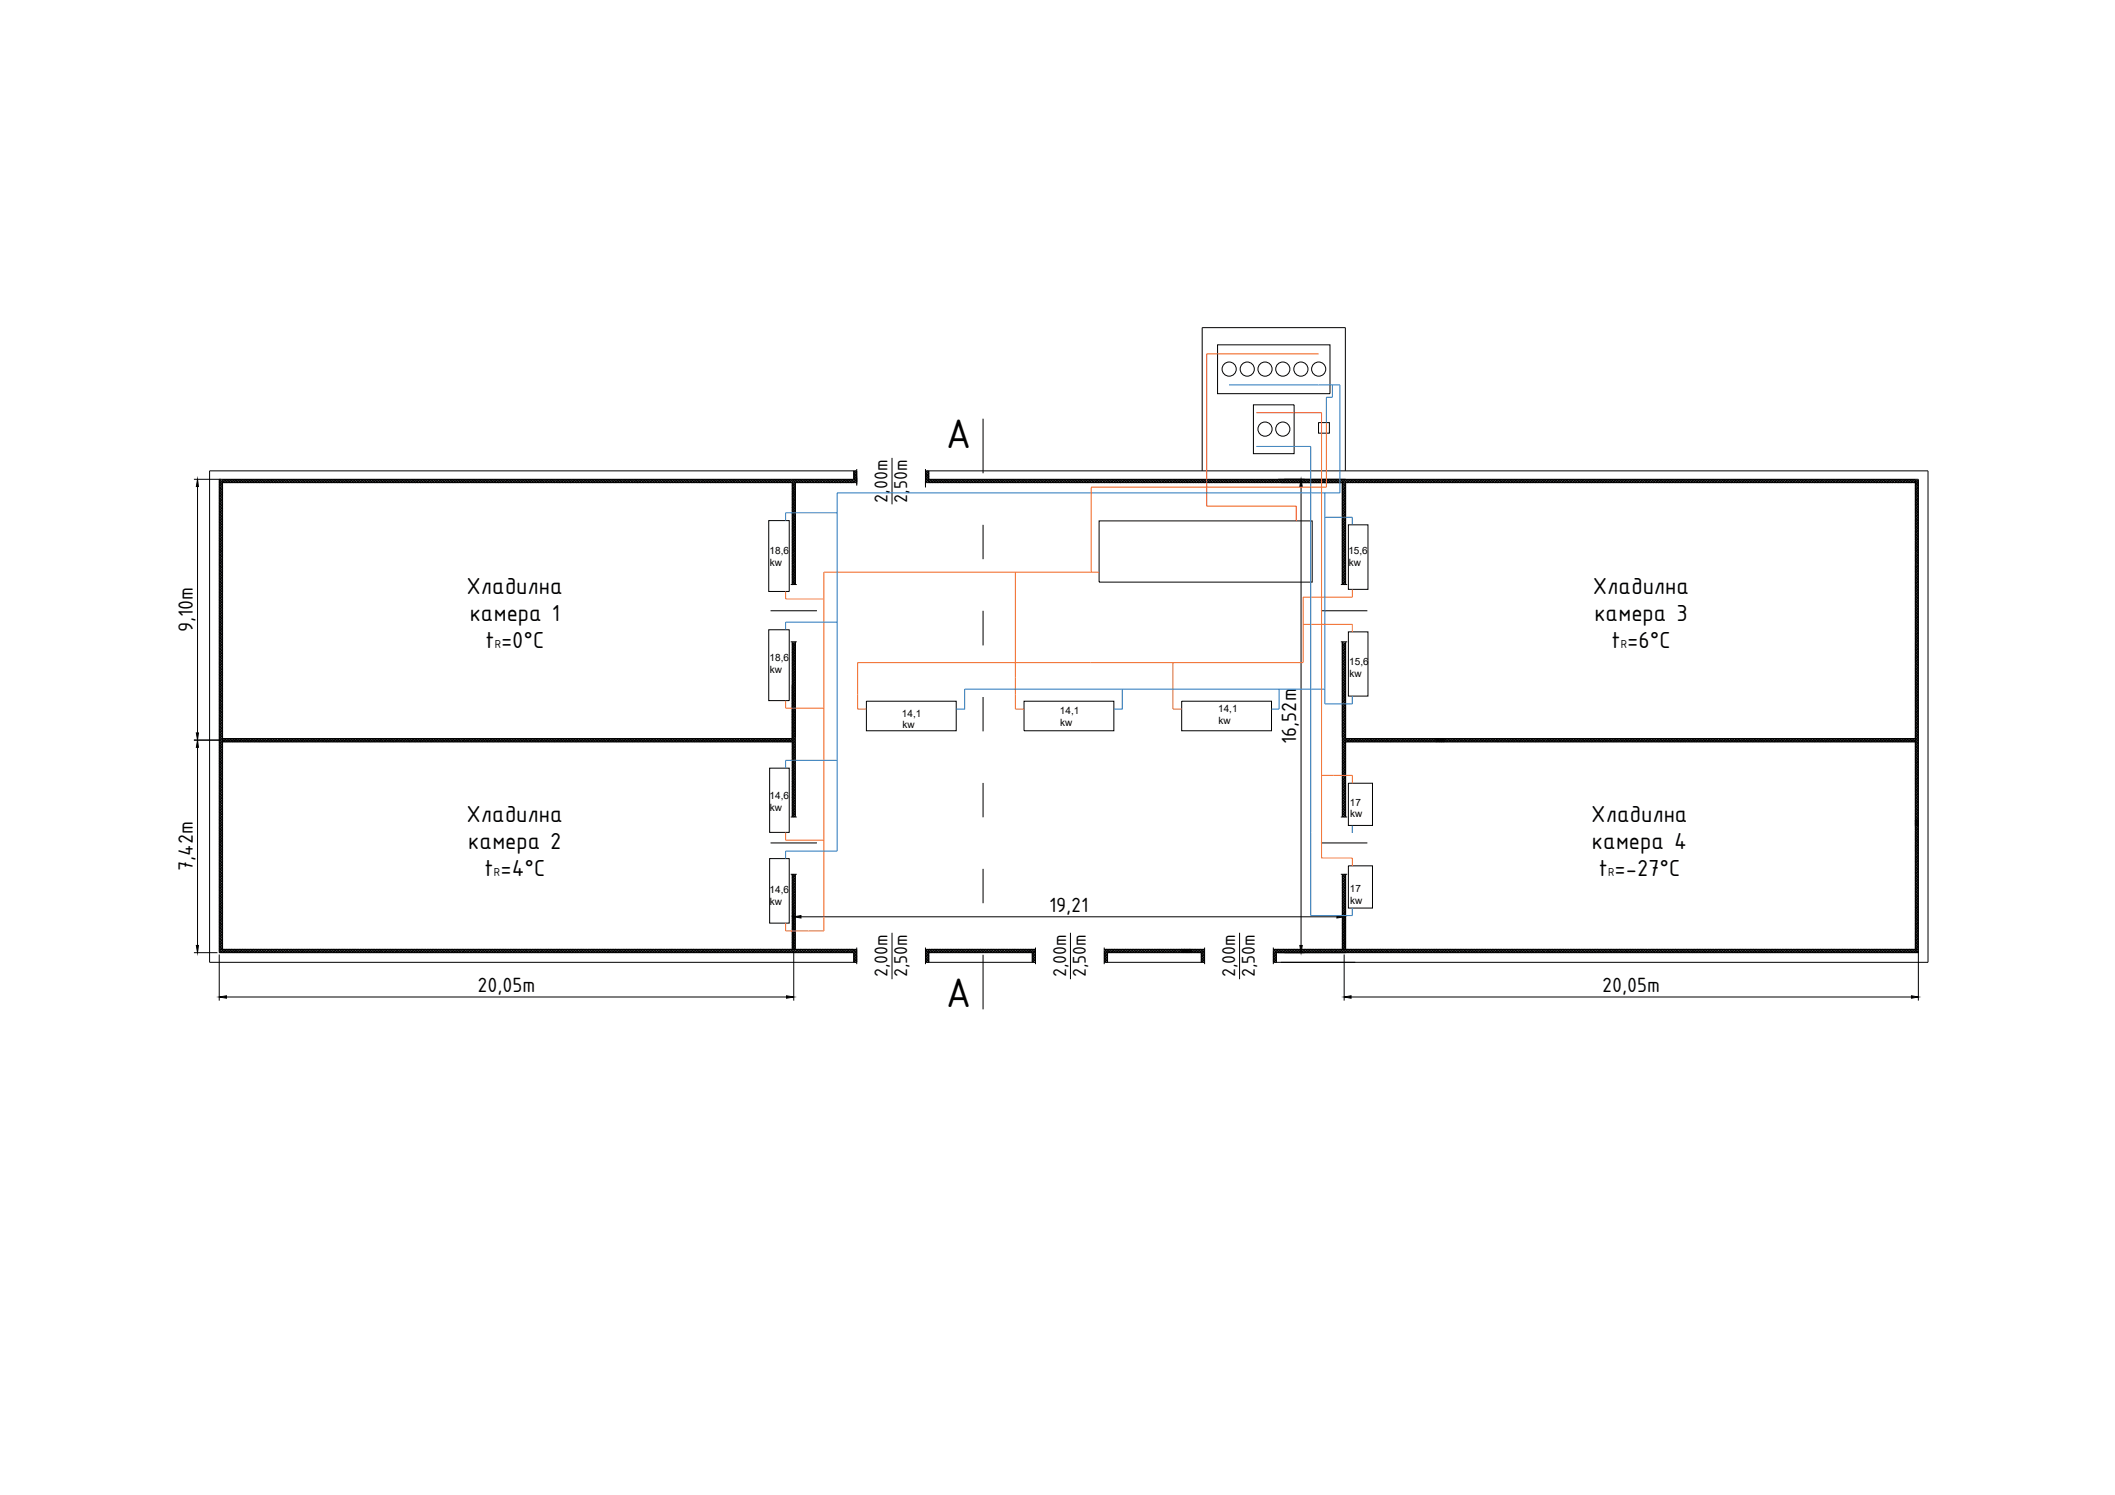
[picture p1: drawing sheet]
<svg xmlns="http://www.w3.org/2000/svg" width="297mm" height="210mm" viewBox="0 0 297 210" stroke-linecap="round" stroke-linejoin="round" font-family="sans-serif">
<defs><g id="words">
<g font-size="6.2">
<text x="132.9" y="62.9">A</text>
<text x="132.9" y="141.4">A</text>
</g>
<g font-size="3.5">
<text x="65.5" y="83.4">Хладилна</text>
<text x="223.7" y="83.4">Хладилна</text>
<text x="66" y="87.2">камера 1</text>
<text x="223.9" y="87.2">камера 3</text>
<text x="68.1" y="91">t =0°C</text>
<text x="226.3" y="91">t =6°C</text>
<text x="65.5" y="115.5">Хладилна</text>
<text x="65.8" y="119.2">камера 2</text>
<text x="223.5" y="115.5">Хладилна</text>
<text x="223.6" y="119.2">камера 4</text>
<text x="68" y="123">t =4°C</text>
<text x="224.5" y="123">t =-27°C</text>
</g>
<g font-size="3.1">
<text x="27.1" y="88.8" transform="rotate(-90 27.1 88.8)">9,10m</text>
<text x="182" y="104.4" transform="rotate(-90 182 104.4)">16,52m</text>
<text x="27.1" y="122.3" transform="rotate(-90 27.1 122.3)">7,42m</text>
<text x="147.3" y="128.1">19,21</text>
<text x="67.1" y="139.3">20,05m</text>
<text x="225" y="139.3">20,05m</text>
</g>
<g font-size="2.8">
<text x="124.6" y="70.6" transform="rotate(-90 124.6 70.6)">2,00m</text>
<text x="127.4" y="70.6" transform="rotate(-90 127.4 70.6)">2,50m</text>
<text x="124.6" y="137.2" transform="rotate(-90 124.6 137.2)">2,00m</text>
<text x="127.4" y="137.2" transform="rotate(-90 127.4 137.2)">2,50m</text>
<text x="149.7" y="137.2" transform="rotate(-90 149.7 137.2)">2,00m</text>
<text x="152.5" y="137.2" transform="rotate(-90 152.5 137.2)">2,50m</text>
<text x="173.5" y="137.2" transform="rotate(-90 173.5 137.2)">2,00m</text>
<text x="176.2" y="137.2" transform="rotate(-90 176.2 137.2)">2,50m</text>
</g>
<g font-size="1.8">
<text x="69.5" y="91">R</text>
<text x="227.6" y="91">R</text>
<text x="69.4" y="123">R</text>
<text x="225.9" y="123">R</text>
</g>
<g font-size="1.4">
<text x="108.1" y="77.8">18,6</text>
<text x="189.4" y="77.8">15,6</text>
<text x="108.1" y="79.4">kw</text>
<text x="189.5" y="79.4">kw</text>
<text x="108.1" y="92.8">18,6</text>
<text x="108.1" y="94.5">kw</text>
<text x="189.5" y="93.4">15,6</text>
<text x="189.5" y="95.1">kw</text>
<text x="126.7" y="100.6">14,1</text>
<text x="148.9" y="100.3">14,1</text>
<text x="148.9" y="102">kw</text>
<text x="171.1" y="100">14,1</text>
<text x="171.1" y="101.7">kw</text>
<text x="126.8" y="102.3">kw</text>
<text x="108.1" y="112.2">14,6</text>
<text x="108.1" y="113.9">kw</text>
<text x="189.6" y="113.1">17</text>
<text x="189.6" y="114.8">kw</text>
<text x="108.1" y="125.4">14,6</text>
<text x="189.6" y="125.3">17</text>
<text x="108.1" y="127.1">kw</text>
<text x="189.6" y="126.9">kw</text>
</g>
</g></defs>
<!-- layer: 0 -->
<g fill="none" stroke="#000" stroke-width=".14">
<path d="M171 48.4h15.8v6.9h-15.8zM176 56.8h5.8v6.9h-5.8zM185.2 59.3h1.5v1.5h-1.5zM27.7 68.3v34.6M30.8 67.3v66.5h89.1v1.3M108 73.1h2.8v9.9h-2.8zM119.9 66.1v1.2h-92.7M120.3 67.8h-8.6v14.3M120.3 65.9v2.3M120.3 66.1h-90.9v69h90.9M130 65.9v2.5M130 67.8h58.5v14.3"/>
<path d="M130 66.1h140.8v69h-92M130.4 66.1v1.2h139v73.2M154.4 73.1h29.9v8.6h-29.9zM168.8 66.1v-20.1h20.1v20.1M189.4 73.7h2.7v9h-2.7zM108 88.4h2.8v10h-2.8zM111.1 90.1h.8M111.1 82.1h.8M111.3 82.1v-14.3h-80v65.5h89M111.3 90.1v13.6h-80M111.7 90.1v24.6M121.7 98.5h12.6v4.1h-12.6z"/>
<path d="M143.8 98.5h12.6v4.1h-12.6zM166 98.5h12.6v4.1h-12.6zM188.3 90.1h.9M188.3 82.1h.9M188.5 90.1v24.6M189 82.1v-14.3h80v35.9h-80v-13.6M189.4 88.7h2.7v9h-2.7zM27.2 103.9h3.8M27.7 104.9v27.8M31.3 104.2h80v10.5M108.1 107.9h2.7v9h-2.7zM111.1 114.7h.8"/>
<path d="M188.3 114.7h.9M189 114.7v-10.5h80v29.1h-90.2M189.4 110h3.4v5.9h-3.4zM27.2 133.8h3.3M30.8 134v6.5M31.8 140h78.7M108.1 120.6h2.7v9h-2.7zM111.1 122.8h.8M111.3 122.8v10.5M111.5 133.5v7M111.7 122.8v10.5M120.3 133v2.4"/>
<path d="M125.3 131v6.5M130 133.3h15.4M130 133v2.4M130 135.1h15.4M130.4 135.1v-1.3h14.6v1.3M145.4 133v2.4M150.3 131v6.5M155.1 133.3h14.1M155.1 135.1h14.1M155.1 133v2.4M155.5 135.1v-1.3h13.2v1.3M169.2 133v2.4"/>
<path d="M174.1 131v6.5M178.8 133v2.4M188.3 122.8h.9M188.5 122.8v10.5M188.8 134v6.5M189 122.8v10.5M189.4 121.6h3.4v5.9h-3.4zM189.8 140h78.6M269.4 133.8h-90.1v1.3"/>
<circle cx="172.6" cy="51.8" r=".99"/>
<circle cx="175.2" cy="51.8" r=".99"/>
<circle cx="177.7" cy="51.8" r=".99"/>
<circle cx="180.2" cy="51.8" r=".99"/>
<circle cx="182.7" cy="51.8" r=".99"/>
<circle cx="185.2" cy="51.8" r=".99"/>
<circle cx="177.7" cy="60.2" r=".99"/>
<circle cx="180.2" cy="60.2" r=".99"/>
</g>
<!-- layer: machine room -->
<g fill="none" stroke="#000" stroke-width=".14">
<path d="M138.1 58.8v7.6M125.3 64.3v6.5M138.1 73.7v4.8M179.5 67.3h3.7M182.7 68.3v64.4M108.2 85.8h6.5M138.1 85.8v4.8M138.1 97.9v4.8M185.5 85.8h6.5M108.2 118.3h6.5M138.1 109.9v4.9M185.5 118.3h6.5"/>
<path d="M111.5 128.2v4.8M112.5 128.7h75.3M138.1 122v4.8M138.1 134.1v7.6M179.5 133.8h3.7M188.8 128.2v4.8"/>
</g>
<!-- layer: Text18 -->
<g fill="none" stroke="#000" stroke-width=".14">
<path d="M30.8 67.4l.5 .1-.1 .1-.3-.1-.1 .1 .5 .1-.1 .1-.3-.1-.1 .1 .1 .2 .2-.2 .2 .1-.1 .2-.3-.1-.1 .1 .1 .1 .2-.1 .2 .1-.1 .1-.3-.1-.1 .1 .5 .1-.1 .1-.3-.1-.1 .1 .1 .2 .2-.2 .2 .1-.1 .1h-.3h-.1l.1 .2 .2-.2 .2 .2h-.1h-.3l-.1 .1 .5 .1-.1 .1-.3-.1-.1 .1 .5 .1-.1 .1-.3-.1-.1 .1 .1 .1 .2-.1 .2 .1-.1 .1-.3-.1-.1 .1 .1 .2 .2-.2 .2 .2h-.1h-.3l-.1 .1 .5 .1-.1 .1-.3-.1-.1 .1 .1 .1 .2-.1 .2 .1-.1 .1-.3-.1-.1 .1 .1 .1 .2-.1 .2 .1-.1 .1-.3-.1-.1 .2h.5l-.1 .2-.3-.2-.1 .2 .5 .1-.1 .1-.3-.1-.1 .1 .1 .1 .2-.1 .2 .1-.1 .1-.3-.1-.1 .1 .1 .1 .2-.1 .2 .1-.1 .1-.3-.1-.1 .1 .5 .1-.1 .2-.3-.2-.1 .2 .1 .1 .2-.1h.2l-.1 .2-.3-.1-.1 .1 .1 .1 .2-.1 .2 .1-.1 .1-.3-.1-.1 .1 .5 .1-.1 .1-.3-.1-.1 .1 .5 .1-.1 .1-.3-.1-.1 .1 .1 .2 .2-.2 .2 .1-.1 .2-.3-.1-.1 .1 .1 .1 .2-.1 .2 .1-.1 .1-.3-.1-.1 .1 .5 .1-.1 .1-.3-.1-.1 .1 .1 .1 .2-.1 .2 .1-.1 .1-.3-.1-.1 .1 .1 .2 .2-.2 .2 .2h-.1h-.3l-.1 .1 .5 .1-.1 .1-.3-.1-.1 .1 .5 .1-.1 .1-.3-.1-.1 .1 .1 .1 .2-.1 .2 .1-.1 .1-.3-.1-.1 .1 .1 .2 .2-.2 .2 .2h-.1h-.3l-.1 .1 .5 .1-.1 .1-.3-.1-.1 .1 .1 .1 .2-.1 .2 .1-.1 .1-.3-.1-.1 .1 .1 .1 .2-.1 .2 .1-.1 .1-.3-.1-.1 .2h.5l-.1 .2-.3-.2-.1 .2 .5 .1-.1 .1-.3-.1-.1 .1 .1 .1 .2-.1 .2 .1-.1 .1-.3-.1-.1 .1 .1 .1 .2-.1 .2 .1-.1 .1-.3-.1-.1 .1 .5 .1-.1 .2-.3-.2-.1 .2 .1 .1 .2-.1h.2l-.1 .2-.3-.1-.1 .1 .1 .1 .2-.1 .2 .1-.1 .1-.3-.1-.1 .1 .5 .1-.1 .1-.3-.1-.1 .1 .5 .1-.1 .1-.3-.1-.1 .1 .1 .2 .2-.2 .2 .1-.1 .2-.3-.1-.1 .1 .1 .1 .2-.1 .2 .1-.1 .1-.3-.1-.1 .1 .5 .1-.1 .1-.3-.1-.1 .1 .1 .1 .2-.1 .2 .1-.1 .1-.3-.1-.1 .1 .1 .2 .2-.2 .2 .1-.1 .1h-.3l-.1 .1 .5 .1-.1 .1-.3-.1-.1 .1 .5 .1-.1 .1-.3-.1-.1 .1 .1 .1 .2-.1 .2 .1-.1 .1-.3-.1-.1 .1 .1 .1 .2-.1 .2 .1-.1 .1-.3-.1-.1 .2 .5 .1-.1 .1-.3-.1-.1 .1 .1 .1 .2-.1 .2 .1-.1 .1-.3-.1-.1 .1 .1 .1 .2-.1 .2 .1-.1 .1-.3-.1-.1 .2h.5l-.1 .2-.3-.2-.1 .2h.5l-.1 .2-.3-.2-.1 .2 .1 .1 .2-.1 .2 .1-.1 .1-.3-.1-.1 .1 .1 .1 .2-.1 .2 .1-.1 .1-.3-.1-.1 .1 .5 .1-.1 .2-.3-.2-.1 .2 .1 .1 .2-.1h.2l-.1 .2-.3-.1-.1 .1 .1 .1 .2-.1 .2 .1-.1 .1-.3-.1-.1 .1 .5 .1-.1 .1-.3-.1-.1 .1 .5 .1-.1 .1-.3-.1-.1 .1 .1 .2 .2-.2 .2 .1-.1 .2-.3-.1-.1 .1 .1 .1 .2-.1 .2 .1-.1 .1-.3-.1-.1 .1 .5 .1-.1 .1-.3-.1-.1 .1 .1 .1 .2-.1 .2 .1-.1 .1-.3-.1-.1 .1 .1 .2 .2-.2 .2 .1-.1 .1h-.3l-.1 .1 .5 .1-.1 .1-.3-.1-.1 .1 .5 .1-.1 .1-.3-.1-.1 .1 .1 .1 .2-.1 .2 .1-.1 .1-.3-.1-.1 .1 .1 .1 .2-.1 .2 .1-.1 .1-.3-.1-.1 .2 .5 .1-.1 .1-.3-.1-.1 .1 .1 .1 .2-.1 .2 .1-.1 .1-.3-.1-.1 .1 .1 .1 .2-.1 .2 .1-.1 .1-.3-.1-.1 .2h.5l-.1 .2-.3-.2-.1 .2h.5l-.1 .2-.3-.2-.1 .2 .1 .1 .2-.1 .2 .1-.1 .1-.3-.1-.1 .1 .1 .1 .2-.1 .2 .1-.1 .1-.3-.1-.1 .1 .5 .1-.1 .2-.3-.2-.1 .2 .1 .1 .2-.1h.2l-.1 .2-.3-.1-.1 .1 .1 .1 .2-.1h.2l-.1 .2-.3-.1-.1 .1 .5 .1-.1 .1-.3-.1-.1 .1 .5 .1-.1 .1-.3-.1-.1 .1 .1 .2 .2-.2 .2 .1-.1 .2-.3-.1-.1 .1 .1 .1 .2-.1 .2 .1-.1 .1-.3-.1-.1 .1 .5 .1-.1 .1-.3-.1-.1 .1 .1 .1 .2-.1 .2 .1-.1 .1-.3-.1-.1 .1 .1 .2 .2-.2 .2 .1-.1 .1h-.3l-.1 .1 .5 .1-.1 .1-.3-.1-.1 .1 .5 .1-.1 .1-.3-.1-.1 .1 .1 .1 .2-.1 .2 .1-.1 .1-.3-.1-.1 .1 .1 .1 .2-.1 .2 .1-.1 .1-.3-.1-.1 .2 .5 .1-.1 .1-.3-.1-.1 .1 .1 .1 .2-.1 .2 .1-.1 .1-.3-.1-.1 .1 .1 .1 .2-.1 .2 .1-.1 .1-.3-.1-.1 .2h.5l-.1 .2-.3-.2-.1 .2h.5l-.1 .2-.3-.2-.1 .2 .1 .1 .2-.1 .2 .1-.1 .1-.3-.1-.1 .1 .1 .1 .2-.1 .2 .1-.1 .1-.3-.1-.1 .1 .5 .1-.1 .2-.3-.2-.1 .2 .1 .1 .2-.1h.2l-.1 .2-.3-.1-.1 .1 .1 .1 .2-.1h.2l-.1 .2-.3-.1-.1 .1 .5 .1-.1 .1-.3-.1-.1 .1 .5 .1-.1 .1-.3-.1-.1 .1 .1 .2 .2-.2 .2 .1-.1 .2-.3-.1-.1 .1 .1 .1 .2-.1 .2 .1-.1 .1-.3-.1-.1 .1 .5 .1-.1 .1-.3-.1-.1 .1 .1 .1 .2-.1 .2 .1-.1 .1-.3-.1-.1 .1 .1 .2 .2-.2 .2 .1-.1 .1h-.3l-.1 .1 .5 .1-.1 .1-.3-.1-.1 .1 .5 .1-.1 .1-.3-.1-.1 .1 .1 .1 .2-.1 .2 .1-.1 .1-.3-.1-.1 .1 .1 .1 .2-.1 .2 .1-.1 .1-.3-.1-.1 .2 .5 .1-.1 .1-.3-.1-.1 .1 .1 .1 .2-.1 .2 .1-.1 .1-.3-.1-.1 .1 .1 .1 .2-.1 .2 .1-.1 .1-.3-.1-.1 .2h.5l-.1 .2-.3-.2-.1 .2h.5l-.1 .2-.3-.2-.1 .2 .1 .1 .2-.1 .2 .1-.1 .1-.3-.1-.1 .1 .1 .1 .2-.1 .2 .1-.1 .1-.3-.1-.1 .1 .5 .1-.1 .2-.3-.2-.1 .2 .1 .1 .2-.1h.2l-.1 .2-.3-.1-.1 .1 .1 .1 .2-.1h.2l-.1 .2-.3-.1-.1 .1 .5 .1-.1 .1-.3-.1-.1 .1 .5 .1-.1 .1-.3-.1-.1 .1 .1 .2 .2-.2 .2 .1-.1 .2-.3-.1-.1 .1 .1 .1 .2-.1 .2 .1-.1 .1-.3-.1-.1 .1 .5 .1-.1 .1-.3-.1-.1 .1 .1 .1 .2-.1 .2 .1-.1 .1-.3-.1-.1 .1 .1 .2 .2-.2 .2 .1-.1 .1h-.3l-.1 .1 .5 .1-.1 .1-.3-.1-.1 .1 .5 .1-.1 .1-.3-.1-.1 .1 .1 .1 .2-.1 .2 .1-.1 .1-.3-.1-.1 .1 .1 .1 .2-.1 .2 .1-.1 .1-.3-.1-.1 .2 .5 .1-.1 .1-.3-.1-.1 .1 .1 .1 .2-.1 .2 .1-.1 .1-.3-.1-.1 .1 .1 .1 .2-.1 .2 .1-.1 .1-.3-.1-.1 .1 .5 .1-.1 .2-.3-.2-.1 .2h.5l-.1 .2-.3-.2-.1 .2 .1 .1 .2-.1 .2 .1-.1 .1-.3-.1-.1 .1 .1 .1 .2-.1 .2 .1-.1 .1-.3-.1-.1 .1 .5 .1-.1 .2-.3-.2-.1 .2 .1 .1 .2-.1h.2l-.1 .2-.3-.1-.1 .1 .1 .1 .2-.1h.2l-.1 .2-.3-.1-.1 .1 .5 .1-.1 .1-.3-.1-.1 .1 .5 .1-.1 .1-.3-.1-.1 .1 .1 .2 .2-.2 .2 .1-.1 .2-.3-.1-.1 .1 .1 .1 .2-.1 .2 .1-.1 .1-.3-.1-.1 .1 .5 .1-.1 .1-.3-.1-.1 .1 .1 .1 .2-.1 .2 .1-.1 .1-.3-.1-.1 .1 .1 .2 .2-.2 .2 .1-.1 .1h-.3l-.1 .1 .5 .1-.1 .1-.3-.1-.1 .1 .5 .1-.1 .1-.3-.1-.1 .1 .1 .1 .2-.1 .2 .1-.1 .1-.3-.1-.1 .1 .1 .1 .2-.1 .2 .1-.1 .1-.3-.1-.1 .2 .5 .1-.1 .1-.3-.1-.1 .1 .1 .1 .2-.1 .2 .1-.1 .1-.3-.1-.1 .1 .1 .1 .2-.1 .2 .1-.1 .1-.3-.1-.1 .1 .5 .1-.1 .2-.3-.2-.1 .2h.5l-.1 .2-.3-.2-.1 .2 .1 .1 .2-.1 .2 .1-.1 .1-.3-.1-.1 .1 .1 .1 .2-.1 .2 .1-.1 .1-.3-.1-.1 .1 .5 .1-.1 .1-.3-.1-.1 .1 .1 .2 .2-.2 .2 .1-.1 .2-.3-.1-.1 .1 .1 .1 .2-.1h.2l-.1 .2-.3-.1-.1 .1 .5 .1-.1 .1-.3-.1-.1 .1 .5 .1-.1 .1-.3-.1-.1 .1 .1 .2 .2-.2 .2 .1-.1 .1h-.3h-.1l.1 .2 .2-.2 .2 .2-.1 .1-.3-.1-.1 .1 .5 .1-.1 .1-.3-.1-.1 .1 .1 .1 .2-.1 .2 .1-.1 .1-.3-.1-.1 .1 .1 .2 .2-.2 .2 .1-.1 .1h-.3l-.1 .1 .5 .1-.1 .1-.3-.1-.1 .1 .5 .1-.1 .1-.3-.1-.1 .1 .1 .1 .2-.1 .2 .1-.1 .1-.3-.1-.1 .1 .1 .1 .2-.1 .2 .1-.1 .1-.3-.1-.1 .2 .5 .1-.1 .1-.3-.1-.1 .1 .1 .1 .2-.1 .2 .1-.1 .1-.3-.1-.1 .1 .1 .1 .2-.1 .2 .1-.1 .1-.3-.1-.1 .1 .1 .1 .2-.1 .2 .1-.1 .2-.3-.2-.1 .2h.5l-.1 .2-.3-.2-.1 .2 .1 .1 .2-.1 .2 .1-.1 .1-.3-.1-.1 .1 .1 .1 .2-.1 .2 .1-.1 .1-.3-.1-.1 .1 .5 .1-.1 .1-.3-.1-.1 .1 .1 .2 .2-.2 .2 .1-.1 .2-.3-.1-.1 .1 .1 .1 .2-.1h.2l-.1 .2-.3-.1-.1 .1 .1 .1 .2-.1 .2 .1-.1 .1-.3-.1-.1 .1 .5 .1-.1 .1-.3-.1-.1 .1 .1 .2 .2-.2 .2 .1-.1 .1h-.3h-.1l.1 .2 .2-.2 .2 .2-.1 .1-.3-.1-.1 .1 .5 .1-.1 .1-.3-.1-.1 .1 .1 .1 .2-.1 .2 .1-.1 .1-.3-.1-.1 .1 .1 .2 .2-.2 .2 .1-.1 .1h-.3h-.1l.1 .2 .2-.2 .2 .2-.1 .1-.3-.1-.1 .1 .5 .1-.1 .1-.3-.1-.1 .1 .1 .1 .2-.1 .2 .1-.1 .1-.3-.1-.1 .1 .1 .1 .2-.1 .2 .1-.1 .1-.3-.1-.1 .2 .5 .1-.1 .1-.3-.1-.1 .1 .1 .1 .2-.1 .2 .1-.1 .1-.3-.1-.1 .1 .1 .1 .2-.1 .2 .1-.1 .1-.3-.1-.1 .1 .1 .1 .2-.1 .2 .1-.1 .2-.3-.2-.1 .2h.5l-.1 .2-.3-.2-.1 .2 .1 .1 .2-.1 .2 .1-.1 .1-.3-.1-.1 .1 .1 .1 .2-.1 .2 .1-.1 .1-.3-.1-.1 .1 .5 .1-.1 .1-.3-.1-.1 .1 .1 .2 .2-.2 .2 .1-.1 .2-.3-.1-.1 .1 .1 .1 .2-.1h.2l-.1 .2-.3-.1-.1 .1 .1 .1 .2-.1 .2 .1-.1 .1-.3-.1-.1 .1 .5 .1-.1 .1-.3-.1-.1 .1 .1 .2 .2-.2 .2 .1-.1 .1h-.3h-.1l.1 .2 .2-.2 .2 .2-.1 .1-.3-.1-.1 .1 .5 .1-.1 .1-.3-.1-.1 .1 .1 .1 .2-.1 .2 .1-.1 .1-.3-.1-.1 .1 .1 .2 .2-.2 .2 .1-.1 .1h-.3h-.1l.1 .2 .2-.2 .2 .2-.1 .1-.3-.1-.1 .1 .5 .1-.1 .1-.3-.1-.1 .1 .1 .1 .2-.1 .2 .1-.1 .1-.3-.1-.1 .1 .1 .1 .2-.1 .2 .1-.1 .1-.3-.1-.1 .2 .5 .1-.1 .1-.3-.1-.1 .1 .1 .1 .2-.1 .2 .1-.1 .1-.3-.1-.1 .1 .1 .1 .2-.1 .2 .1-.1 .1-.3-.1-.1 .1 .1 .1 .2-.1 .2 .1-.1 .2-.3-.2-.1 .2h.5l-.1 .2-.3-.2-.1 .2 .1 .1 .2-.1 .2 .1-.1 .1-.3-.1-.1 .1 .1 .1 .2-.1 .2 .1-.1 .1-.3-.1-.1 .1 .5 .1-.1 .1-.3-.1-.1 .1 .1 .2 .2-.2 .2 .1-.1 .2-.3-.1-.1 .1 .1 .1 .2-.1h.2l-.1 .2-.3-.1-.1 .1 .1 .1 .2-.1 .2 .1-.1 .1-.3-.1-.1 .1 .5 .1-.1 .1-.3-.1-.1 .1 .1 .2 .2-.2 .2 .1-.1 .1h-.3h-.1l.1 .2 .2-.2 .2 .2-.1 .1-.3-.1-.1 .1 .5 .1-.1 .1-.3-.1-.1 .1 .1 .1 .2-.1 .2 .1-.1 .1-.3-.1-.1 .1 .1 .2 .2-.2 .2 .1-.1 .1h-.3h-.1l.1 .2 .2-.2 .2 .2-.1 .1-.3-.1-.1 .1 .5 .1-.1 .1-.3-.1-.1 .1 .1 .1 .2-.1 .2 .1-.1 .1-.3-.1-.1 .1 .1 .1 .2-.1 .2 .1-.1 .1-.3-.1-.1 .2 .5 .1-.1 .1-.3-.1-.1 .1 .1 .1 .2-.1 .2 .1-.1 .1-.3-.1-.1 .1 .1 .1 .2-.1 .2 .1-.1 .1-.3-.1-.1 .1 .1 .1 .2-.1 .2 .1-.1 .2-.3-.2-.1 .2h.5l-.1 .2-.3-.2-.1 .2 .1 .1 .2-.1 .2 .1-.1 .1-.3-.1-.1 .1 .1 .1 .2-.1 .2 .1-.1 .1-.3-.1-.1 .1 .5 .1-.1 .1-.3-.1-.1 .1 .1 .2 .2-.2 .2 .1-.1 .2-.3-.1-.1 .1 .1 .1 .2-.1h.2l-.1 .2-.3-.1-.1 .1 .1 .1 .2-.1 .2 .1-.1 .1-.3-.1-.1 .1 .5 .1-.1 .1-.3-.1-.1 .1 .1 .2 .2-.2 .2 .1-.1 .1h-.3h-.1l.1 .2 .2-.2 .2 .2-.1 .1-.3-.1-.1 .1 .5 .1-.1 .1-.3-.1-.1 .1 .1 .1 .2-.1 .2 .1-.1 .1-.3-.1-.1 .1 .1 .2 .2-.2 .2 .1-.1 .1h-.3h-.1l.1 .2 .2-.2 .2 .2-.1 .1-.3-.1-.1 .1 .5 .1-.1 .1-.3-.1-.1 .1 .1 .1 .2-.1 .2 .1-.1 .1-.3-.1-.1 .1 .1 .1 .2-.1 .2 .1-.1 .1-.3-.1-.1 .2 .5 .1-.1 .1-.3-.1-.1 .1 .1 .1 .2-.1 .2 .1-.1 .1-.3-.1-.1 .1 .1 .1 .2-.1 .2 .1-.1 .1-.3-.1-.1 .1 .1 .1 .2-.1 .2 .1-.1 .2-.3-.2-.1 .2h.5l-.1 .2-.3-.2-.1 .2 .1 .1 .2-.1 .2 .1-.1 .1-.3-.1-.1 .1 .1 .1 .2-.1 .2 .1-.1 .1-.3-.1-.1 .1 .5 .1-.1 .1-.3-.1-.1 .1 .1 .2 .2-.2 .2 .1-.1 .2-.3-.1-.1 .1 .1 .1 .2-.1h.2l-.1 .2-.3-.1-.1 .1 .1 .1 .2-.1 .2 .1-.1 .1-.3-.1-.1 .1 .5 .1-.1 .1-.3-.1-.1 .1 .1 .2 .2-.2 .2 .1-.1 .1h-.3h-.1l.1 .2 .2-.2 .2 .2-.1 .1-.3-.1-.1 .1 .5 .1-.1 .1-.3-.1-.1 .1 .1 .1 .2-.1 .2 .1-.1 .1-.3-.1-.1 .1 .1 .1 .2-.1 .2 .1-.1 .1-.3-.1-.1 .1 .1 .2 .2-.2 .2 .2-.1 .1-.3-.1-.1 .1 .5 .1-.1 .1-.3-.1-.1 .1 .1 .1 .2-.1 .2 .1-.1 .1-.3-.1-.1 .1 .1 .1 .2-.1 .2 .1-.1 .1-.3-.1-.1 .2h.5l-.1 .2-.3-.2-.1 .2 .1 .1 .2-.1 .2 .1-.1 .1-.3-.1-.1 .1 .1 .1 .2-.1 .2 .1-.1 .1-.3-.1-.1 .1 .1 .1 .2-.1 .2 .1-.1 .2-.3-.2-.1 .2h.5l-.1 .2-.3-.2-.1 .2 .1 .1 .2-.1 .2 .1-.1 .1-.3-.1-.1 .1 .1 .1 .2-.1 .2 .1-.1 .1-.3-.1-.1 .1 .5 .1-.1 .1-.3-.1-.1 .1 .1 .2 .2-.2 .2 .1-.1 .2-.3-.1-.1 .1 .1 .1 .2-.1h.2l-.1 .2-.4-.1 .1 .2 .2-.1M111.1 67.4l.2 .3-.1 .1-.2-.2 .1-.1v-.2l-.2 .1 .1 .4-.2-.2 .1-.2h-.2l.1 .2v.1l-.1 .1-.1-.1 .1-.3-.2-.1 .1 .4-.1 .1-.1-.1 .1-.3-.2-.1 .1 .4-.1 .1-.2-.2 .2-.2-.2-.1v.4l-.1 .1-.1-.2 .1-.2-.1-.1-.1 .1 .1 .3-.1 .1-.1-.1 .1-.3-.2-.1 .1 .4-.1 .1-.2-.2 .2-.2-.2-.1v.4v.1l-.2-.2 .2-.2-.2-.1-.1 .1 .1 .3-.1 .1-.1-.1 .1-.3-.2-.1 .1 .4-.1 .1-.1-.1 .1-.3-.2-.1 .1 .4-.1 .1-.1-.2 .1-.2-.2-.1 .1 .4-.1 .1-.2-.2 .1-.2-.1-.1-.1 .1 .1 .3-.1 .1-.1-.1 .1-.3-.2-.1 .1 .4-.1 .1-.1-.2 .1-.2-.2-.1 .1 .4-.1 .1-.1-.2 .1-.2-.2-.1-.1 .1 .2 .3-.2 .1v-.1v-.3l-.1-.1 .1 .4-.2 .1-.1-.1 .1-.3-.1-.1v.4l-.1 .1-.1-.2 .1-.2-.2-.1 .1 .4-.1 .1-.1-.2 .1-.2-.2-.1v.1l.1 .3-.1 .1-.1-.1 .1-.3-.2-.1 .1 .4-.2 .1-.1-.2 .1-.2-.1-.1v.4l-.1 .1-.1-.2 .1-.2-.1-.1-.1 .1 .1 .3-.1 .1-.1-.1 .1-.3-.2-.1 .1 .4-.1 .1-.1-.1 .1-.3-.2-.1 .1 .4-.1 .1-.2-.2 .2-.2-.2-.1v.4l-.1 .1-.1-.2 .1-.2-.1-.1-.1 .1 .1 .3-.1 .1-.1-.1 .1-.3-.2-.1 .1 .4-.1 .1-.2-.2 .2-.2-.2-.1v.4v.1l-.2-.2 .2-.2-.2-.1-.1 .1 .1 .3-.1 .1-.1-.1 .1-.3-.2-.1 .1 .4-.1 .1-.1-.1 .1-.3-.2-.1 .1 .4-.1 .1-.1-.2 .1-.2-.2-.1 .1 .4-.1 .1-.2-.2 .1-.2-.1-.1-.1 .1 .1 .3-.1 .1-.1-.1 .1-.3-.2-.1 .1 .4-.1 .1-.1-.2 .1-.2-.2-.1 .1 .4-.1 .1-.1-.2 .1-.2-.2-.1-.1 .1 .2 .3-.2 .1v-.1v-.3l-.1-.1 .1 .4-.2 .1-.1-.1 .1-.3-.1-.1v.4l-.1 .1-.1-.2 .1-.2-.2-.1 .1 .4-.1 .1-.1-.2 .1-.2-.2-.1v.1l.1 .3-.1 .1-.1-.1 .1-.3-.2-.1 .1 .4-.2 .1-.1-.2 .1-.2-.1-.1v.4l-.1 .1-.1-.2 .1-.2-.1-.1-.1 .1 .1 .3-.1 .1-.1-.1 .1-.3-.2-.1 .1 .4-.1 .1-.1-.1 .1-.3-.2-.1 .1 .4-.1 .1-.2-.2 .2-.2-.2-.1v.4l-.1 .1-.1-.2 .1-.2-.1-.1-.1 .1 .1 .3-.1 .1-.1-.1 .1-.3-.2-.1 .1 .4-.1 .1-.2-.2 .2-.2-.2-.1v.4v.1l-.2-.2 .1-.2-.1-.1-.1 .1 .1 .3-.1 .1-.1-.1 .1-.3-.2-.1 .1 .4-.1 .1-.1-.1 .1-.3-.2-.1 .1 .4-.1 .1-.1-.2 .1-.2-.2-.1 .1 .4-.1 .1-.2-.2 .1-.2-.1-.1-.1 .1 .1 .3-.1 .1-.1-.1 .1-.3-.1-.1v.4l-.1 .1-.1-.2 .1-.2-.2-.1 .1 .4-.1 .1-.1-.2 .1-.2-.2-.1-.1 .1 .2 .3-.2 .1v-.1v-.3l-.1-.1 .1 .4-.2 .1-.1-.1 .1-.3-.1-.1v.4l-.1 .1-.1-.2 .1-.2-.1-.1v.4l-.1 .1-.1-.2 .1-.2-.2-.1 .1 .4-.1 .1-.1-.1 .1-.3-.2-.1 .1 .4-.2 .1-.1-.2 .1-.2-.1-.1v.4l-.1 .1-.1-.2 .1-.2-.1-.1-.1 .1 .1 .3-.1 .1-.1-.1 .1-.3-.2-.1 .1 .4-.1 .1-.1-.1 .1-.3-.2-.1 .1 .4-.1 .1-.2-.2 .2-.2-.2-.1v.4l-.1 .1-.1-.2 .1-.2-.2-.1 .1 .4-.1 .1-.1-.1 .1-.3-.2-.1 .1 .4-.1 .1-.2-.2 .2-.2-.2-.1v.4v.1l-.2-.2 .1-.2-.1-.1-.1 .1 .1 .3-.1 .1-.1-.1 .1-.3-.2-.1 .1 .4-.1 .1-.1-.1 .1-.3-.2-.1 .1 .4-.1 .1-.1-.2 .1-.2-.2-.1 .1 .4-.1 .1-.2-.2 .1-.2-.1-.1v.4l-.1 .1-.1-.1 .1-.3-.1-.1v.4l-.1 .1-.1-.2 .1-.2-.2-.1 .1 .4-.1 .1-.1-.2 .1-.2-.2-.1-.1 .1 .2 .3-.2 .1v-.1v-.3l-.1-.1 .1 .4-.2 .1-.1-.1 .1-.3-.1-.1v.4l-.1 .1-.1-.2 .1-.2-.1-.1v.4l-.1 .1-.1-.2 .1-.2-.2-.1 .1 .4-.1 .1-.1-.1 .1-.3-.2-.1 .1 .4-.2 .1-.1-.2 .1-.2-.1-.1v.4l-.1 .1-.1-.2 .1-.2-.1-.1-.1 .1 .1 .3-.1 .1-.1-.1 .1-.3-.2-.1 .1 .4-.1 .1-.2-.2 .2-.2-.2-.1v.4v.1l-.2-.2 .2-.2-.2-.1v.4l-.1 .1-.1-.2 .1-.2-.2-.1 .1 .4-.1 .1-.1-.1 .1-.3-.2-.1 .1 .4-.1 .1-.2-.2 .2-.2-.2-.1v.4v.1l-.2-.2 .1-.2-.1-.1-.1 .1 .1 .3-.1 .1-.1-.1 .1-.3-.2-.1 .1 .4-.1 .1-.1-.2 .1-.2-.2-.1 .1 .4-.1 .1-.1-.2 .1-.2-.2-.1 .1 .4-.1 .1-.2-.2 .1-.2-.1-.1v.4l-.1 .1-.1-.1 .1-.3-.1-.1v.4l-.1 .1-.1-.2 .1-.2-.2-.1 .1 .4-.1 .1-.1-.2 .1-.2-.2-.1-.1 .1 .2 .3-.2 .1v-.1v-.3l-.1-.1 .1 .4-.2 .1-.1-.2 .1-.2-.1-.1v.4l-.1 .1-.1-.2 .1-.2-.1-.1v.4l-.1 .1-.1-.2 .1-.2-.2-.1 .1 .4-.1 .1-.1-.1 .1-.3-.2-.1 .1 .4-.2 .1-.1-.2 .1-.2-.1-.1v.4l-.1 .1-.1-.2 .1-.2-.1-.1-.1 .1 .1 .3-.1 .1-.1-.1 .1-.3-.2-.1 .1 .4-.1 .1-.2-.2 .2-.2-.2-.1v.4v.1l-.2-.2 .2-.2-.2-.1v.4l-.1 .1-.1-.2 .1-.2-.2-.1 .1 .4-.1 .1-.1-.1 .1-.3-.2-.1 .1 .4-.1 .1-.1-.2 .1-.2-.2-.1 .1 .4-.1 .1-.2-.2 .1-.2-.1-.1-.1 .1 .1 .3-.1 .1-.1-.1 .1-.3-.2-.1 .1 .4-.1 .1-.1-.2 .1-.2-.2-.1 .1 .4-.1 .1-.1-.2 .1-.2-.2-.1 .1 .4-.1 .1-.1-.2v-.2l-.1-.1 .1 .4-.2 .1-.1-.1 .1-.3-.1-.1v.4l-.1 .1-.1-.2 .1-.2-.2-.1 .1 .4-.1 .1-.1-.2 .1-.2-.2-.1-.1 .1 .2 .3-.2 .1v-.1v-.3l-.1-.1 .1 .4-.2 .1-.1-.2 .1-.2-.1-.1v.4l-.1 .1-.1-.2 .1-.2-.1-.1v.4l-.1 .1-.1-.2 .1-.2-.2-.1 .1 .4-.1 .1-.1-.1 .1-.3-.2-.1 .1 .4-.2 .1-.1-.2 .1-.2-.1-.1v.4l-.1 .1-.1-.2 .1-.2-.1-.1-.1 .1 .1 .3-.1 .1-.1-.1 .1-.3-.2-.1 .1 .4-.1 .1-.2-.2 .2-.2-.2-.1v.4v.1l-.2-.2 .2-.2-.2-.1v.4l-.1 .1-.1-.2 .1-.2-.2-.1 .1 .4-.1 .1-.1-.1 .1-.3-.2-.1 .1 .4-.1 .1-.1-.2 .1-.2-.2-.1 .1 .4-.1 .1-.2-.2 .1-.2-.1-.1-.1 .1 .1 .3-.1 .1-.1-.1 .1-.3-.2-.1 .1 .4-.1 .1-.1-.2 .1-.2-.2-.1 .1 .4-.1 .1-.1-.2 .1-.2-.2-.1 .1 .4-.1 .1-.1-.2v-.2l-.1-.1 .1 .4-.2 .1-.1-.1 .1-.3-.1-.1v.4l-.1 .1-.1-.2 .1-.2-.2-.1 .1 .4-.1 .1-.1-.2 .1-.2-.2-.1-.1 .1 .2 .3-.2 .1v-.1v-.3l-.1-.1 .1 .4-.2 .1-.1-.2 .1-.2-.1-.1v.4l-.1 .1-.1-.2 .1-.2-.1-.1v.4l-.1 .1-.1-.2 .1-.2-.2-.1 .1 .4-.1 .1-.1-.1 .1-.3-.2-.1 .1 .4-.2 .1-.1-.2 .1-.2-.1-.1v.4l-.1 .1-.1-.2 .1-.2-.1-.1-.1 .1 .1 .3-.1 .1-.1-.1 .1-.3-.2-.1 .1 .4-.1 .1-.2-.2 .2-.2-.2-.1v.4v.1l-.2-.2 .2-.2-.2-.1v.4l-.1 .1-.1-.2 .1-.2-.2-.1 .1 .4-.1 .1-.1-.1 .1-.3-.2-.1 .1 .4-.1 .1-.1-.2 .1-.2-.2-.1 .1 .4-.1 .1-.2-.2 .1-.2-.1-.1-.1 .1 .1 .3-.1 .1-.1-.1 .1-.3-.2-.1 .1 .4-.1 .1-.1-.2 .1-.2-.2-.1 .1 .4-.1 .1-.1-.2 .1-.2-.2-.1 .1 .4-.1 .1-.1-.2v-.2l-.1-.1 .1 .4-.2 .1-.1-.1 .1-.3-.1-.1v.4l-.1 .1-.1-.2 .1-.2-.2-.1 .1 .4-.1 .1-.1-.2 .1-.2-.2-.1-.1 .1 .2 .3-.2 .1v-.1v-.3l-.1-.1 .1 .4-.2 .1-.1-.2 .1-.2-.1-.1v.4l-.1 .1-.1-.2 .1-.2-.1-.1v.4l-.1 .1-.1-.2 .1-.2-.2-.1 .1 .4-.1 .1-.1-.1 .1-.3-.2-.1 .1 .4-.2 .1-.1-.2 .1-.2-.1-.1v.4l-.1 .1-.1-.2 .1-.2-.1-.1-.1 .1 .1 .3-.1 .1-.1-.1 .1-.3-.2-.1 .1 .4-.1 .1-.2-.2 .2-.2-.2-.1v.4v.1l-.2-.2 .2-.2-.2-.1v.4l-.1 .1-.1-.2 .1-.2-.2-.1 .1 .4-.1 .1-.1-.1 .1-.3-.2-.1 .1 .4-.1 .1-.1-.2 .1-.2-.2-.1 .1 .4-.1 .1-.2-.2 .1-.2-.1-.1-.1 .1 .1 .3-.1 .1-.1-.1 .1-.3-.2-.1 .1 .4-.1 .1-.1-.2 .1-.2-.2-.1 .1 .4-.1 .1-.1-.2 .1-.2-.2-.1 .1 .4-.1 .1-.1-.2v-.2l-.1-.1 .1 .4-.2 .1-.1-.1 .1-.3-.1-.1v.4l-.1 .1-.1-.2 .1-.2-.2-.1 .1 .4-.1 .1-.1-.2 .1-.2-.2-.1-.1 .1 .2 .3-.2 .1v-.1v-.3l-.1-.1 .1 .4-.2 .1-.1-.2 .1-.2-.1-.1v.4l-.1 .1-.1-.2 .1-.2-.1-.1v.4l-.1 .1-.1-.2 .1-.2-.2-.1 .1 .4-.1 .1-.1-.1 .1-.3-.2-.1 .1 .4-.2 .1-.1-.2 .1-.2-.1-.1v.4l-.1 .1-.1-.2 .1-.2-.1-.1-.1 .1 .1 .3-.1 .1-.1-.1 .1-.3-.2-.1 .1 .4-.1 .1-.2-.2 .2-.2-.2-.1v.4v.1l-.2-.2 .2-.2-.2-.1v.4l-.1 .1-.1-.2 .1-.2-.2-.1 .1 .4-.1 .1-.1-.1 .1-.3-.2-.1 .1 .4-.1 .1-.1-.2 .1-.2-.2-.1 .1 .4-.1 .1-.2-.2 .1-.2-.1-.1-.1 .1 .1 .3-.1 .1-.1-.1 .1-.3-.2-.1 .1 .4-.1 .1-.1-.2 .1-.2-.2-.1 .1 .4-.1 .1-.1-.2 .1-.2-.2-.1 .1 .4-.1 .1-.1-.2v-.2l-.1-.1 .1 .4-.2 .1-.1-.1 .1-.3-.1-.1v.4l-.1 .1-.1-.2 .1-.2-.2-.1 .1 .4-.1 .1-.1-.2 .1-.2-.2-.1-.1 .1 .2 .3-.2 .1v-.1v-.3l-.1-.1 .1 .4-.2 .1-.1-.2 .1-.2-.1-.1v.4l-.1 .1-.1-.2 .1-.2-.1-.1v.4l-.1 .1-.1-.2 .1-.2-.2-.1 .1 .4-.1 .1-.1-.1 .1-.3-.2-.1 .1 .4-.2 .1-.1-.2 .1-.2-.1-.1v.4l-.1 .1-.1-.2 .1-.2-.1-.1-.1 .1 .1 .3-.1 .1-.1-.1 .1-.3-.2-.1 .1 .4-.1 .1-.2-.2 .2-.2-.2-.1v.4v.1l-.2-.2 .2-.2-.2-.1v.4l-.1 .1-.1-.2 .1-.2-.2-.1 .1 .4-.1 .1-.1-.1 .1-.3-.2-.1 .1 .4-.1 .1-.1-.2 .1-.2-.2-.1 .1 .4-.1 .1-.2-.2 .1-.2-.1-.1-.1 .1 .1 .3-.1 .1-.1-.1 .1-.3-.2-.1 .1 .4-.1 .1-.1-.2 .1-.2-.2-.1 .1 .4-.1 .1-.1-.2 .1-.2-.2-.1-.1 .1 .2 .3-.2 .1v-.2v-.2l-.1-.1 .1 .4-.2 .1-.1-.1 .1-.3-.1-.1v.4l-.1 .1-.1-.2 .1-.2-.2-.1 .1 .4-.1 .1-.1-.2 .1-.2-.2-.1v.1l.1 .3-.1 .1-.1-.1 .1-.3-.2-.1 .1 .4-.2 .1-.1-.2 .1-.2-.1-.1v.4l-.1 .1-.1-.2 .1-.2-.1-.1-.1 .1 .1 .3-.1 .1-.1-.2 .1-.2-.2-.1 .1 .4-.1 .1-.1-.1 .1-.3-.2-.1 .1 .4-.1 .1-.2-.2 .2-.2-.2-.1v.4l-.1 .1-.1-.2 .1-.2-.1-.1-.1 .1 .1 .3-.1 .1-.1-.1 .1-.3-.2-.1 .1 .4-.1 .1-.2-.2 .2-.2-.2-.1v.4v.1l-.2-.2 .2-.2-.2-.1-.1 .1 .1 .3-.1 .1-.1-.2 .1-.2-.2-.1 .1 .4-.1 .1-.1-.1 .1-.3-.2-.1 .1 .4-.1 .1-.1-.2 .1-.2-.2-.1 .1 .4-.1 .1-.2-.2 .1-.2-.1-.1-.1 .1 .1 .3-.1 .1-.1-.1 .1-.3-.2-.1 .1 .4-.1 .1-.1-.2 .1-.2-.2-.1 .1 .4-.1 .1-.1-.2 .1-.2-.2-.1-.1 .1 .2 .3-.2 .1v-.2v-.2l-.1-.1 .1 .4-.2 .1-.1-.1 .1-.3-.1-.1v.4l-.1 .1-.1-.2 .1-.2-.2-.1 .1 .4-.1 .1-.1-.2 .1-.2-.2-.1v.1l.1 .3-.1 .1-.1-.1 .1-.3-.2-.1 .1 .4-.2 .1-.1-.2 .1-.2-.1-.1v.4l-.1 .1-.1-.2 .1-.2-.1-.1-.1 .1 .1 .3-.1 .1-.1-.2 .1-.2-.2-.1 .1 .4-.1 .1-.1-.1 .1-.3-.2-.1 .1 .4-.1 .1-.2-.2 .2-.2-.2-.1v.4l-.1 .1-.1-.2 .1-.2-.1-.1-.1 .1 .1 .3-.1 .1-.1-.1 .1-.3-.2-.1 .1 .4-.1 .1-.2-.2 .2-.2-.2-.1v.4v.1l-.2-.2 .2-.2-.2-.1-.1 .1 .1 .3-.1 .1-.1-.2 .1-.2-.2-.1 .1 .4-.1 .1-.1-.1 .1-.3-.2-.1 .1 .4-.1 .1-.1-.2 .1-.2-.2-.1 .1 .4-.1 .1-.2-.2 .1-.2-.1-.1-.1 .1 .1 .3-.1 .1-.1-.1 .1-.3-.2-.1 .1 .4-.1 .1-.1-.2 .1-.2-.2-.1 .1 .4-.1 .1-.1-.2 .1-.2-.2-.1-.1 .1 .2 .3-.2 .1v-.2v-.2l-.1-.1 .1 .4-.2 .1-.1-.1 .1-.3-.1-.1v.4l-.1 .1-.1-.2 .1-.2-.2-.1 .1 .4-.1 .1-.1-.2 .1-.2-.2-.1v.1l.1 .3-.1 .1-.1-.1 .1-.3-.2-.1 .1 .4-.2 .1-.1-.2 .1-.2-.1-.1v.4l-.1 .1-.1-.2 .1-.2-.1-.1-.1 .1 .1 .3-.1 .1-.1-.2 .1-.2-.2-.1 .1 .4-.1 .1-.1-.1 .1-.3-.2-.1 .1 .4-.1 .1-.2-.2 .2-.2-.2-.1v.4l-.1 .1-.1-.2 .1-.2-.1-.1-.1 .1 .1 .3-.1 .1-.1-.1 .1-.3-.2-.1 .1 .4-.1 .1-.2-.2 .2-.2-.2-.1v.4v.1l-.2-.2 .2-.2-.2-.1-.1 .1 .1 .3-.1 .1-.1-.1 .1-.3-.2-.1 .1 .4-.1 .1-.1-.1 .1-.3-.2-.1 .1 .4-.1 .1-.1-.2 .1-.2-.2-.1 .1 .4-.1 .1-.2-.2 .1-.2-.1-.1-.1 .1 .1 .3-.1 .1-.1-.1 .1-.3-.1-.1v.4l-.1 .1-.1-.2 .1-.2-.2-.1 .1 .4-.1 .1-.1-.2 .1-.2-.2-.1-.1 .1 .2 .3-.2 .1v-.1v-.3l-.1-.1 .1 .4-.2 .1-.1-.1 .1-.3-.1-.1v.4l-.1 .1-.1-.2 .1-.2-.1-.1v.4l-.1 .1-.1-.2 .1-.2-.2-.1v.1l.1 .3-.1 .1-.1-.1 .1-.3-.2-.1 .1 .4-.2 .1-.1-.2 .1-.2-.1-.1v.4l-.1 .1-.1-.2 .1-.2-.1-.1-.1 .1 .1 .3-.1 .1-.1-.1 .1-.3-.2-.1 .1 .4-.1 .1-.1-.1 .1-.3-.2-.1 .1 .4-.1 .1-.2-.2 .2-.2-.2-.1v.4l-.1 .1-.1-.2 .1-.2-.1-.1-.1 .1 .1 .3-.1 .1-.1-.1 .1-.3-.2-.1 .1 .4-.1 .1-.2-.2 .2-.2-.2-.1v.4v.1l-.2-.2 .2-.2-.2-.1-.1 .1 .1 .3-.1 .1-.1-.1 .1-.3-.2-.1 .1 .4-.1 .1-.1-.1 .1-.3-.2-.1 .1 .4-.1 .1-.1-.2 .1-.2-.2-.1 .1 .4-.1 .1-.2-.2 .1-.2-.1-.1-.1 .1 .1 .3-.1 .1-.1-.1 .1-.3-.1-.1v.4l-.1 .1-.1-.2 .1-.2-.2-.1 .1 .4-.1 .1-.1-.2 .1-.2-.2-.1-.1 .1 .2 .3-.2 .1v-.1v-.3l-.1-.1 .1 .4-.2 .1-.1-.1 .1-.3-.1-.1v.4l-.1 .1-.1-.2 .1-.2-.1-.1v.4l-.1 .1-.1-.2 .1-.2-.2-.1v.1l.1 .3-.1 .1-.1-.1 .1-.3-.2-.1 .1 .4-.2 .1-.1-.2 .1-.2-.1-.1v.4l-.1 .1-.1-.2 .1-.2-.1-.1-.1 .1 .1 .3-.1 .1-.1-.1 .1-.3-.2-.1 .1 .4-.1 .1-.1-.1 .1-.3-.2-.1 .1 .4-.1 .1-.2-.2 .2-.2-.2-.1v.4l-.1 .1-.1-.2 .1-.2-.1-.1-.1 .1 .1 .3-.1 .1-.1-.1 .1-.3-.2-.1 .1 .4-.1 .1-.2-.2 .2-.2-.2-.1v.4v.1l-.2-.2 .2-.2-.2-.1-.1 .1 .1 .3-.1 .1-.1-.1 .1-.3-.2-.1 .1 .4-.1 .1-.1-.1 .1-.3-.2-.1 .1 .4-.1 .1-.1-.2 .1-.2-.2-.1 .1 .4-.1 .1-.2-.2 .1-.2-.1-.1-.1 .1 .1 .3-.1 .1-.1-.1 .1-.3-.1-.1v.4l-.1 .1-.1-.2 .1-.2-.2-.1 .1 .4-.1 .1-.1-.2 .1-.2-.2-.1-.1 .1 .2 .3-.2 .1v-.1v-.3l-.1-.1 .1 .4-.2 .1-.1-.1 .1-.3-.1-.1v.4l-.1 .1-.1-.2 .1-.2-.1-.1v.4l-.1 .1-.1-.2 .1-.2-.2-.1v.1l.1 .3-.1 .1-.1-.1 .1-.3-.2-.1 .1 .4-.2 .1-.1-.2 .1-.2-.1-.1v.4l-.1 .1-.1-.2 .1-.2-.1-.1-.1 .1 .1 .3-.1 .1-.1-.1 .1-.3-.2-.1 .1 .4-.1 .1-.1-.1 .1-.3-.2-.1 .1 .4-.1 .1-.2-.2 .2-.2-.2-.1v.4l-.1 .1-.1-.2 .1-.2-.1-.1-.1 .1 .1 .3-.1 .1-.1-.1 .1-.3-.2-.1 .1 .4-.1 .1-.1-.2 .1-.2-.2-.1 .1 .4-.1 .1-.2-.2 .2-.2-.2-.1-.1 .1 .1 .3-.1 .1-.1-.1 .1-.3-.2-.1 .1 .4-.1 .1-.1-.1 .1-.3-.2-.1 .1 .4-.1 .1-.1-.2 .1-.2-.2-.1 .1 .4-.1 .1-.1-.2v-.2l-.1-.1-.1 .1 .2 .3-.2 .1-.1-.1 .1-.3-.1-.1v.4l-.1 .1-.1-.2 .1-.2-.2-.1 .1 .4-.1 .1-.1-.2 .1-.2-.2-.1-.1 .1 .2 .3-.2 .1v-.1v-.3l-.1-.1 .1 .4-.2 .1-.1-.1 .1-.3-.1-.1v.4l-.1 .1-.1-.2 .1-.2-.1-.1v.4l-.1 .1-.1-.2 .1-.2-.2-.1v.1l.1 .3-.1 .1-.1-.1 .1-.3-.2-.1 .1 .4-.2 .1-.1-.2 .1-.2-.1-.1v.4l-.1 .1-.1-.2 .1-.2-.1-.1-.1 .1 .1 .3-.1 .1-.1-.1 .1-.3-.2-.1 .1 .4-.1 .1-.1-.1 .1-.3-.2-.1 .1 .4-.1 .1M111.3 67.8l.1 .2 .3-.1-.1 .2-.2-.1-.1 .1v.1l.3-.1h.1l-.1 .2-.2-.1-.1 .1v.1h.4l-.1 .1-.2-.1-.1 .1 .1 .2 .3-.1-.1 .1h-.2h-.1l.1 .2 .3-.1-.1 .1h-.2l-.1 .1v.1l.4-.1-.1 .2-.2-.1-.1 .1v.1l.4-.1-.1 .2-.2-.1-.1 .1 .1 .1h.3l-.1 .1-.2-.1-.1 .1v.2l.3-.2 .1 .1-.1 .1h-.2l-.1 .1v.1l.4-.1-.1 .2-.2-.1-.1 .1 .1 .1 .3-.1-.1 .2-.2-.1-.1 .1 .1 .1 .3-.1-.1 .2-.2-.1-.1 .2h.4l-.1 .2-.2-.2-.1 .2v.1l.4-.1-.1 .2-.2-.1-.1 .1 .1 .1 .3-.1-.1 .2-.2-.1-.1 .1v.1l.3-.1 .1 .1-.1 .1-.2-.1-.1 .1v.1h.4l-.1 .2-.2-.2-.1 .2 .1 .1 .3-.1-.1 .2-.2-.1-.1 .1 .1 .1 .3-.1v.1h-.3l-.1 .1v.1h.4l-.1 .1-.2-.1-.1 .1v.1h.4l-.1 .1-.2-.1-.1 .1 .1 .2 .3-.1-.1 .2-.2-.1-.1 .1v.1l.3-.1h.1l-.1 .2-.2-.1-.1 .1v.1h.4l-.1 .1-.2-.1-.1 .1 .1 .1h.3l-.1 .1-.2-.1-.1 .1 .1 .2 .3-.1-.1 .1h-.2l-.1 .1v.1l.4-.1-.1 .2-.2-.1-.1 .1v.1l.4-.1-.1 .2-.2-.1-.1 .1 .1 .1h.3l-.1 .1-.2-.1-.1 .1v.2l.3-.2 .1 .1-.1 .1h-.2l-.1 .1v.1l.4-.1-.1 .2-.2-.1-.1 .1 .1 .1 .3-.1-.1 .2-.2-.1-.1 .1 .1 .1 .3-.1-.1 .2-.2-.1-.1 .2h.4l-.1 .2-.2-.2-.1 .2v.1l.4-.1-.1 .2-.2-.1-.1 .1 .1 .1 .3-.1-.1 .2-.2-.1-.1 .1v.1l.3-.1 .1 .1-.1 .1-.2-.1-.1 .1v.1h.4l-.1 .2-.2-.2-.1 .2 .1 .1 .3-.1-.1 .2-.2-.1-.1 .1 .1 .1 .3-.1v.1h-.3l-.1 .1v.1h.4l-.1 .1-.2-.1-.1 .1v.1h.4l-.1 .1-.2-.1-.1 .1 .1 .2 .3-.1-.1 .2-.2-.1-.1 .1v.1l.3-.1h.1l-.1 .2-.2-.1-.1 .1v.1h.4l-.1 .1-.2-.1-.1 .1 .1 .1h.3l-.1 .1-.2-.1-.1 .1 .1 .2 .3-.1v.1h-.3l-.1 .1v.1l.4-.1-.1 .2-.2-.1-.1 .1v.1l.4-.1-.1 .2-.2-.1-.1 .1 .1 .1h.3l-.1 .1-.2-.1-.1 .1v.1l.3-.1 .1 .1-.1 .1-.2-.1-.1 .2v.1l.4-.1-.1 .2-.2-.1-.1 .1 .1 .1 .3-.1-.1 .2-.2-.1-.1 .1 .1 .1 .3-.1-.1 .2-.2-.1-.1 .2h.4l-.1 .2-.2-.2-.1 .2h.4l-.1 .2-.2-.2-.1 .2 .1 .1 .3-.1-.1 .2-.2-.1-.1 .1v.1l.3-.1 .1 .1-.1 .1-.2-.1-.1 .1v.1h.4l-.1 .2-.2-.2-.1 .2 .1 .1 .3-.1-.1 .2-.2-.1-.1 .1 .1 .1 .3-.1-.1 .2-.2-.1-.1 .1v.1h.4l-.1 .1-.2-.1-.1 .1v.1h.4l-.1 .1h-.3l.1 .2 .2-.2M119.8 67.4l.1 .3h-.2v-.3l-.1-.1v.4l-.1 .1-.1-.1 .1-.3-.1-.1v.4l-.1 .1-.1-.2 .1-.2-.2-.1 .1 .4-.1 .1-.1-.2 .1-.2-.2-.1-.1 .1 .2 .3-.2 .1v-.1v-.3l-.1-.1 .1 .4-.2 .1-.1-.2 .1-.2-.1-.1v.4l-.1 .1-.1-.2 .1-.2-.1-.1v.4l-.1 .1-.1-.2 .1-.2-.2-.1 .1 .4-.1 .1-.1-.1 .1-.3-.2-.1 .1 .4-.2 .1-.1-.2 .1-.2-.1-.1v.4l-.1 .1-.1-.2 .1-.2-.1-.1-.1 .1 .1 .3-.1 .1-.1-.1 .1-.3-.2-.1 .1 .4-.1 .1-.2-.2 .2-.2-.2-.1v.4v.1l-.2-.2 .2-.2-.2-.1v.4l-.1 .1-.1-.2 .1-.2-.2-.1 .1 .4-.1 .1-.1-.1 .1-.3-.2-.1 .1 .4-.1 .1-.2-.2 .2-.2-.2-.1v.4v.1l-.2-.2 .1-.2-.1-.1-.1 .1 .1 .3-.1 .1-.1-.1 .1-.3-.2-.1 .1 .4-.1 .1-.1-.2 .1-.2-.2-.1 .1 .4-.1 .1-.1-.2 .1-.2-.2-.1 .1 .4-.1 .1-.2-.2 .1-.2-.1-.1v.4l-.1 .1-.1-.1 .1-.3-.1-.1v.4l-.1 .1-.1-.2 .1-.2-.2-.1 .1 .4-.1 .1-.1-.2 .1-.2-.2-.1-.1 .1 .2 .3-.2 .1v-.1v-.3l-.1-.1 .1 .4-.2 .1-.1-.2 .1-.2-.1-.1v.4l-.1 .1-.1-.2 .1-.2-.1-.1v.4l-.1 .1-.1-.2 .1-.2-.2-.1 .1 .4-.1 .1-.1-.1 .1-.3-.2-.1 .1 .4-.2 .1-.1-.2 .1-.2-.1-.1v.4l-.1 .1-.1-.2 .1-.2-.1-.1-.1 .1 .1 .3-.1 .1-.1-.1 .1-.3-.2-.1 .1 .4-.1 .1-.2-.2 .2-.2-.2-.1v.4v.1l-.2-.2 .2-.2-.2-.1v.4l-.1 .1-.1-.2 .1-.2-.2-.1 .1 .4-.1 .1-.1-.1 .1-.3-.2-.1 .1 .4-.1 .1-.1-.2 .1-.2-.2-.1 .1 .4-.1 .1M119.9 66.1v.1l.3-.1 .1 .1-.1 .1-.2-.1-.1 .2h.4l-.1 .2-.2-.2-.1 .2 .1 .1 .3-.1-.1 .2-.2-.1-.1 .1 .1 .1 .3-.1-.1 .2-.2-.1-.1 .1v.1l.3-.1 .1 .1-.1 .2-.2-.2-.1 .2h.4l-.1 .2-.2-.2-.1 .2 .1 .1 .2-.1 .1 .1-.1 .1-.3-.1v.1M130 66.1l.1 .1 .3-.1v.1v.1l-.3-.1-.1 .2h.4v.2l-.3-.2-.1 .2 .1 .1 .3-.1v.1v.1l-.3-.1-.1 .1 .1 .1 .3-.1v.1v.1l-.3-.1-.1 .1 .1 .1 .3-.1v.1v.2l-.3-.2-.1 .2h.1h.3v.1l-.1 .1-.2-.2-.1 .2 .1 .1 .3-.1v.1v.1l-.4-.1v.1M130.4 67.8l.2-.1-.1-.4 .2 .1-.1 .2 .1 .2 .1-.1-.1-.4 .2 .1-.1 .2 .1 .2 .1-.1-.1-.3 .1-.1 .1 .1-.1 .2 .1 .2 .1-.1v-.4l.1 .1-.1 .2 .1 .2 .2-.1-.1-.4 .1 .1v.2v.2l.2-.1-.2-.3 .1-.1 .2 .1-.1 .2 .1 .2 .1-.1-.1-.4 .2 .1-.1 .2 .1 .2 .1-.1v-.4l.1 .1-.1 .2 .1 .2 .1-.1v-.4l.1 .1-.1 .2 .1 .2 .2-.1-.2-.3 .1-.1 .2 .1-.1 .2 .1 .2 .1-.1-.1-.4 .2 .1-.1 .2 .1 .2 .1-.1-.1-.4 .2 .1-.1 .2 .1 .2 .1-.1-.1-.3 .1-.1 .1 .1-.1 .2 .2 .2v-.1v-.4l.2 .1-.2 .2 .2 .2 .1-.1-.1-.4 .2 .1-.1 .2 .1 .2 .1-.1-.1-.4 .2 .1-.1 .2 .1 .2 .1-.1v-.4l.2 .1-.2 .2 .2 .2v-.1v-.4l.2 .1-.2 .2 .2 .2 .1-.1-.1-.4 .2 .1-.1 .2 .1 .2 .1-.1-.1-.3 .1-.1 .1 .1-.1 .2 .1 .2 .1-.1v-.4l.1 .1-.1 .2 .1 .2 .2-.1-.1-.4 .2 .1-.1 .2 .1 .2 .1-.1-.1-.4 .2 .1-.1 .2 .1 .2 .1-.1v-.4l.1 .1-.1 .2 .1 .2 .1-.1v-.4l.1 .1-.1 .2 .1 .2 .2-.1-.1-.4 .1 .1v.2v.2l.2-.1-.2-.3 .1-.1 .2 .1-.1 .2 .1 .2 .1-.1-.1-.4 .2 .1-.1 .2 .1 .2 .1-.1v-.4l.1 .1-.1 .2 .1 .2 .1-.1v-.4l.1 .1-.1 .2 .2 .2 .1-.1-.1-.4 .2 .1-.1 .2 .1 .2 .1-.1-.1-.4 .2 .1-.1 .2 .1 .2 .1-.1-.1-.4 .2 .1-.1 .2 .1 .2 .1-.1-.1-.3 .1-.1 .1 .1-.1 .2 .2 .2v-.1v-.4l.2 .1-.2 .2 .2 .2 .1-.1-.1-.4 .2 .1-.1 .2 .1 .2 .1-.1-.1-.4 .2 .1-.1 .2 .1 .2 .1-.1v-.4l.2 .1-.2 .2 .2 .2v-.1v-.4l.2 .1-.2 .2 .2 .2 .1-.1-.1-.4 .2 .1-.1 .2 .1 .2 .1-.1-.1-.3 .1-.1 .1 .1-.1 .2 .1 .2 .1-.1v-.4l.1 .1-.1 .2 .1 .2 .2-.1-.1-.4 .2 .1-.1 .2 .1 .2 .1-.1-.1-.4 .2 .1-.1 .2 .1 .2 .1-.1-.1-.4 .2 .1-.1 .2 .1 .2 .1-.1v-.4l.1 .1-.1 .2 .1 .2 .2-.1-.1-.4 .1 .1v.2v.2l.2-.1-.2-.3 .1-.1 .2 .1-.1 .2 .1 .2 .1-.1-.1-.4 .2 .1-.1 .2 .1 .2 .1-.1-.1-.4 .2 .1-.1 .2 .1 .2 .1-.1v-.4l.1 .1-.1 .2 .2 .2 .1-.1-.1-.4 .2 .1-.1 .2 .1 .2 .1-.1-.1-.4 .2 .1-.1 .2 .1 .2 .1-.1-.1-.4 .2 .1-.1 .2 .1 .2 .1-.1-.1-.3 .1-.1 .1 .1-.1 .2 .2 .2v-.1v-.4l.2 .1-.2 .2 .2 .2 .1-.1-.1-.4 .2 .1-.1 .2 .1 .2 .1-.1-.1-.4 .2 .1-.1 .2 .1 .2 .1-.1v-.4l.2 .1-.2 .2 .2 .2v-.1v-.4l.2 .1-.2 .2 .2 .2 .1-.1-.1-.4 .2 .1-.1 .2 .1 .2 .1-.1-.1-.3 .1-.1 .1 .1-.1 .2 .1 .2 .1-.1v-.4l.1 .1-.1 .2 .1 .2 .2-.1-.1-.4 .2 .1-.1 .2 .1 .2 .1-.1-.1-.4 .2 .1-.1 .2 .1 .2 .1-.1-.1-.4 .2 .1-.1 .2 .1 .2 .1-.1v-.4l.1 .1-.1 .2 .1 .2 .2-.1-.1-.4 .1 .1v.2v.2l.2-.1-.2-.3 .1-.1 .2 .1-.1 .2 .1 .2 .1-.1-.1-.4 .2 .1-.1 .2 .1 .2 .1-.1-.1-.4 .2 .1-.1 .2 .1 .2 .1-.1v-.4l.1 .1-.1 .2 .2 .2 .1-.1-.1-.4 .2 .1-.1 .2 .1 .2 .1-.1-.1-.4 .2 .1-.1 .2 .1 .2 .1-.1-.1-.4 .2 .1-.1 .2 .1 .2 .1-.1-.1-.3 .1-.1 .1 .1-.1 .2 .2 .2v-.1v-.4l.2 .1-.2 .2 .2 .2 .1-.1-.1-.4 .2 .1-.1 .2 .1 .2 .1-.1-.1-.4 .2 .1-.1 .2 .1 .2 .1-.1v-.4l.2 .1-.2 .2 .2 .2v-.1v-.4l.2 .1-.2 .2 .2 .2 .1-.1-.1-.4 .2 .1-.1 .2 .1 .2 .1-.1-.1-.3 .1-.1 .1 .1-.1 .2 .1 .2 .1-.1v-.4l.1 .1-.1 .2 .1 .2 .2-.1-.1-.4 .2 .1-.1 .2 .1 .2 .1-.1-.1-.4 .2 .1-.1 .2 .1 .2 .1-.1-.1-.4 .2 .1-.1 .2 .1 .2 .1-.1v-.4l.1 .1-.1 .2 .1 .2 .2-.1-.1-.4 .1 .1v.2v.2l.2-.1-.2-.3 .1-.1 .2 .1-.1 .2 .1 .2 .1-.1-.1-.4 .2 .1-.1 .2 .1 .2 .1-.1-.1-.4 .2 .1-.1 .2 .1 .2 .1-.1v-.4l.1 .1-.1 .2 .2 .2 .1-.1-.1-.4 .2 .1-.1 .2 .1 .2 .1-.1-.1-.4 .2 .1-.1 .2 .1 .2 .1-.1-.1-.4 .2 .1-.1 .2 .1 .2 .1-.1-.1-.3 .1-.1 .1 .1-.1 .2 .2 .2v-.1v-.4l.2 .1-.2 .2 .2 .2 .1-.1-.1-.4 .2 .1-.1 .2 .1 .2 .1-.1-.1-.4 .2 .1-.1 .2 .1 .2 .1-.1v-.4l.1 .1-.1 .2 .1 .2 .1-.1v-.4l.2 .1-.2 .2 .2 .2 .1-.1-.1-.4 .2 .1-.1 .2 .1 .2 .1-.1-.1-.3 .1-.1 .1 .1-.1 .2 .1 .2 .1-.1v-.4l.1 .1-.1 .2 .1 .2 .2-.1-.1-.4 .1 .1v.2v.2l.2-.1-.1-.4 .2 .1-.1 .2 .1 .2 .1-.1-.1-.4 .2 .1-.1 .2 .1 .2 .1-.1v-.4l.1 .1-.1 .2 .1 .2 .2-.1-.1-.4 .1 .1v.2v.2l.2-.1-.2-.3 .1-.1 .2 .1-.1 .2 .1 .2 .1-.1-.1-.4 .2 .1-.1 .2 .1 .2 .1-.1-.1-.4 .2 .1-.1 .2 .1 .2 .1-.1v-.4l.1 .1-.1 .2 .2 .2 .1-.1-.1-.4 .2 .1-.1 .2 .1 .2 .1-.1-.1-.4 .2 .1-.1 .2 .1 .2 .1-.1-.1-.4 .2 .1-.1 .2 .1 .2 .1-.1-.1-.3 .1-.1 .1 .1-.1 .2 .2 .2v-.1v-.4l.2 .1-.2 .2 .2 .2 .1-.1-.1-.4 .2 .1-.1 .2 .1 .2 .1-.1-.1-.4 .2 .1-.1 .2 .1 .2 .1-.1v-.4l.1 .1-.1 .2 .1 .2 .1-.1v-.4l.2 .1-.2 .2 .2 .2 .1-.1-.1-.4 .2 .1-.1 .2 .1 .2 .1-.1-.1-.3 .1-.1 .1 .1-.1 .2 .1 .2 .1-.1v-.4l.1 .1-.1 .2 .1 .2 .2-.1-.1-.4 .1 .1v.2v.2l.2-.1-.1-.4 .2 .1-.1 .2 .1 .2 .1-.1-.1-.4 .2 .1-.1 .2 .1 .2 .1-.1v-.4l.1 .1-.1 .2 .1 .2 .2-.1-.1-.4 .1 .1v.2v.2l.2-.1-.2-.3 .1-.1 .1 .1v.2l.1 .2 .1-.1-.1-.4 .2 .1-.1 .2 .1 .2 .1-.1-.1-.4 .2 .1-.1 .2 .1 .2 .1-.1v-.4l.1 .1-.1 .2 .2 .2 .1-.1-.1-.4 .2 .1-.1 .2 .1 .2 .1-.1-.1-.4 .2 .1-.1 .2 .1 .2 .1-.1-.1-.4 .2 .1-.1 .2 .1 .2 .1-.1-.1-.3 .1-.1 .1 .1-.1 .2 .2 .2v-.1v-.4l.2 .1-.2 .2 .2 .2 .1-.1-.1-.4 .2 .1-.1 .2 .1 .2 .1-.1-.1-.4 .2 .1-.1 .2 .1 .2 .1-.1v-.4l.1 .1-.1 .2 .1 .2 .1-.1v-.4l.2 .1-.2 .2 .2 .2 .1-.1-.1-.4 .2 .1-.1 .2 .1 .2 .1-.1-.1-.3 .1-.1 .1 .1-.1 .2 .1 .2 .1-.1v-.4l.1 .1-.1 .2 .1 .2 .2-.1-.1-.4 .1 .1v.2v.2l.2-.1-.1-.4 .2 .1-.1 .2 .1 .2 .1-.1-.1-.4 .2 .1-.1 .2 .1 .2 .1-.1v-.4l.1 .1-.1 .2 .1 .2 .2-.1-.1-.4 .1 .1v.2v.2l.2-.1-.2-.3 .1-.1 .1 .1v.2l.1 .2 .1-.1-.1-.4 .2 .1-.1 .2 .1 .2 .1-.1-.1-.4 .2 .1-.1 .2 .1 .2 .1-.1v-.4l.1 .1-.1 .2 .2 .2 .1-.1-.1-.4 .2 .1-.1 .2 .1 .2 .1-.1-.1-.4 .2 .1-.1 .2 .1 .2 .1-.1-.1-.4 .2 .1-.1 .2 .1 .2 .1-.1-.1-.3 .1-.1 .1 .1-.1 .2 .2 .2v-.1v-.4l.2 .1-.2 .2 .2 .2 .1-.1-.1-.4 .2 .1-.1 .2 .1 .2 .1-.1-.1-.4 .2 .1-.1 .2 .1 .2 .1-.1v-.4l.1 .1-.1 .2 .1 .2 .2-.1-.1-.4 .2 .1-.1 .2 .1 .2 .1-.1-.1-.4 .2 .1-.1 .2 .1 .2 .1-.1-.1-.3 .1-.1 .1 .1-.1 .2 .1 .2 .1-.1v-.4l.1 .1-.1 .2 .1 .2 .2-.1-.1-.4 .1 .1v.2v.2l.2-.1-.1-.4 .2 .1-.1 .2 .1 .2 .1-.1-.1-.4 .2 .1-.1 .2 .1 .2 .1-.1v-.4l.1 .1-.1 .2 .1 .2 .2-.1-.1-.4 .1 .1v.2v.2l.2-.1-.2-.3 .1-.1 .1 .1v.2l.1 .2 .1-.1-.1-.4 .2 .1-.1 .2 .1 .2 .1-.1-.1-.4 .2 .1-.1 .2 .1 .2 .1-.1-.1-.3 .1-.1 .1 .1-.1 .2 .2 .2 .1-.1-.1-.4 .2 .1-.1 .2 .1 .2 .1-.1-.1-.4 .2 .1-.1 .2 .1 .2 .1-.1-.1-.4 .2 .1-.1 .2 .1 .2 .1-.1-.1-.3 .1-.1 .1 .1-.1 .2 .2 .2v-.1v-.4l.2 .1-.2 .2 .2 .2 .1-.1-.1-.4 .2 .1-.1 .2 .1 .2 .1-.1-.1-.3 .1-.1 .1 .1-.1 .2 .1 .2 .1-.1v-.4l.1 .1-.1 .2 .1 .2 .2-.1-.1-.4 .2 .1-.1 .2 .1 .2 .1-.1-.1-.4 .2 .1-.1 .2 .1 .2 .1-.1-.1-.3 .1-.1 .1 .1-.1 .2 .1 .2 .1-.1v-.4l.1 .1-.1 .2 .1 .2 .2-.1-.1-.4 .1 .1v.2v.2l.2-.1-.2-.3 .1-.1 .2 .1-.1 .2 .1 .2 .1-.1-.1-.4 .2 .1-.1 .2 .1 .2 .1-.1v-.4l.1 .1-.1 .2 .1 .2 .2-.1-.1-.4 .1 .1v.2v.2l.2-.1-.2-.3 .1-.1 .1 .1v.2l.1 .2 .1-.1-.1-.4 .2 .1-.1 .2 .1 .2 .1-.1-.1-.4 .2 .1-.1 .2 .1 .2 .1-.1-.1-.3 .1-.1 .1 .1-.1 .2 .2 .2 .1-.1-.1-.4 .2 .1-.1 .2 .1 .2 .1-.1-.1-.4 .2 .1-.1 .2 .1 .2 .1-.1-.1-.4 .2 .1-.1 .2 .1 .2 .1-.1-.1-.3 .1-.1 .2 .1-.2 .2 .2 .2v-.1v-.4l.2 .1-.2 .2 .2 .2 .1-.1-.1-.4 .2 .1-.1 .2 .1 .2 .1-.1-.1-.3 .1-.1 .1 .1-.1 .2 .1 .2 .1-.1v-.4l.1 .1-.1 .2 .1 .2 .2-.1-.1-.4 .2 .1-.1 .2 .1 .2 .1-.1-.1-.4 .2 .1-.1 .2 .1 .2 .1-.1-.1-.3 .1-.1 .1 .1-.1 .2 .1 .2 .1-.1v-.4l.1 .1-.1 .2 .1 .2 .2-.1-.1-.4 .1 .1v.2v.2l.2-.1-.2-.3 .1-.1 .2 .1-.1 .2 .1 .2 .1-.1-.1-.4 .2 .1-.1 .2 .1 .2 .1-.1v-.4l.1 .1-.1 .2 .1 .2 .1-.1v-.4l.1 .1-.1 .2 .1 .2 .2-.1-.2-.3 .1-.1 .2 .1-.1 .2 .1 .2 .1-.1-.1-.4 .2 .1-.1 .2 .1 .2 .1-.1-.1-.4 .2 .1-.1 .2 .1 .2 .1-.1-.1-.3 .1-.1 .1 .1-.1 .2 .2 .2v-.1v-.4l.2 .1-.2 .2 .2 .2 .1-.1-.1-.4 .2 .1-.1 .2 .1 .2 .1-.1-.1-.4 .2 .1-.1 .2 .1 .2 .1-.1-.1-.3 .1-.1 .2 .1-.2 .2 .2 .2v-.1v-.4l.2 .1-.2 .2 .2 .2 .1-.1-.1-.4 .2 .1-.1 .2 .1 .2 .1-.1-.1-.3 .1-.1 .1 .1-.1 .2 .1 .2 .1-.1v-.4l.1 .1-.1 .2 .1 .2 .2-.1-.1-.4 .2 .1-.1 .2 .1 .2 .1-.1-.1-.4 .2 .1-.1 .2 .1 .2 .1-.1-.1-.3 .1-.1 .1 .1-.1 .2 .1 .2 .1-.1v-.4l.1 .1-.1 .2 .1 .2 .2-.1-.1-.4 .1 .1v.2v.2l.2-.1-.2-.3 .1-.1 .2 .1-.1 .2 .1 .2 .1-.1-.1-.4 .2 .1-.1 .2 .1 .2 .1-.1v-.4l.1 .1-.1 .2 .1 .2 .1-.1v-.4l.1 .1-.1 .2 .1 .2 .2-.1-.2-.3 .1-.1 .2 .1-.1 .2 .1 .2 .1-.1-.1-.4 .2 .1-.1 .2 .1 .2 .1-.1-.1-.4 .2 .1-.1 .2 .1 .2 .1-.1-.1-.3 .1-.1 .1 .1-.1 .2 .2 .2v-.1v-.4l.2 .1-.2 .2 .2 .2 .1-.1-.1-.4 .2 .1-.1 .2 .1 .2 .1-.1-.1-.4 .2 .1-.1 .2 .1 .2 .1-.1-.1-.3 .1-.1 .2 .1-.2 .2 .2 .2v-.1v-.4l.2 .1-.2 .2 .2 .2 .1-.1-.1-.4 .2 .1-.1 .2 .1 .2 .1-.1-.1-.3 .1-.1 .1 .1-.1 .2 .1 .2 .1-.1v-.4l.1 .1-.1 .2 .1 .2 .2-.1-.1-.4 .2 .1-.1 .2 .1 .2 .1-.1-.1-.4 .2 .1-.1 .2 .1 .2 .1-.1-.1-.3 .1-.1 .1 .1-.1 .2 .1 .2 .1-.1v-.4l.1 .1-.1 .2 .1 .2 .2-.1-.1-.4 .1 .1v.2v.2l.2-.1-.2-.3 .1-.1 .2 .1-.1 .2 .1 .2 .1-.1-.1-.4 .2 .1-.1 .2 .1 .2 .1-.1v-.4l.1 .1-.1 .2 .1 .2 .1-.1v-.4l.1 .1-.1 .2 .1 .2 .2-.1-.2-.3 .1-.1 .2 .1-.1 .2 .1 .2 .1-.1-.1-.4 .2 .1-.1 .2 .1 .2 .1-.1-.1-.4 .2 .1-.1 .2 .1 .2 .1-.1-.1-.3 .1-.1 .1 .1-.1 .2 .2 .2v-.1v-.4l.2 .1-.2 .2 .2 .2 .1-.2v-.3l.1 .1-.1 .2v.2l.2-.1-.1-.2 .1-.2 .1 .1-.1 .3 .1 .1 .2-.2-.2-.1 .1-.2 .2 .1-.1 .4 .2-.2-.1-.3 .2 .1-.1 .2v.2l.2-.1-.1-.2 .1-.2 .1 .1-.1 .2 .1 .2 .1-.2-.1-.1 .1-.2 .1 .1v.4l.2-.2-.2-.1 .1-.2 .1 .1v.4l.2-.2-.1-.3 .2 .1-.1 .2v.2l.2-.1-.1-.2 .1-.2 .1 .1-.1 .3 .1 .1 .1-.2-.1-.1 .1-.2 .1 .1v.4l.1-.2v-.3l.2 .1-.2 .2 .1 .2 .2-.1-.1-.2 .1-.2 .1 .1-.1 .2v.2l.2-.2-.1-.1 .1-.2 .1 .1v.4l.1-.2-.1-.1 .1-.2 .1 .1v.4l.1-.2v-.3l.2 .1-.2 .2 .1 .2 .1-.1v-.2v-.2l.2 .1-.2 .3 .1 .1 .2-.2-.1-.1 .1-.2 .1 .1-.1 .4 .2-.2v-.3l.1 .1-.1 .2 .1 .2 .1-.1-.1-.2 .1-.2 .2 .1-.2 .3 .1 .1 .2-.2-.1-.1v-.2l.2 .1-.1 .4 .2-.2-.1-.1v-.2l.2 .1-.1 .4 .2-.2v-.3l.1 .1-.1 .2v.2l.2-.1-.1-.2 .1-.2 .1 .1-.1 .3 .1 .1 .2-.2-.2-.1 .1-.2 .2 .1-.1 .4 .2-.2-.1-.3 .2 .1-.1 .2v.2l.2-.1-.1-.2 .1-.2 .1 .1-.1 .3 .1 .1 .1-.2-.1-.1 .1-.2 .1 .1v.4l.2-.2-.2-.1 .1-.2 .1 .1v.4l.2-.2-.1-.3 .2 .1-.1 .2v.2l.2-.1-.1-.2 .1-.2 .1 .1-.1 .3 .1 .1 .1-.2-.1-.1 .1-.2 .1 .1v.4l.1-.2v-.3l.2 .1-.2 .2 .1 .2 .2-.1-.1-.2 .1-.2 .1 .1-.1 .3v.1l.2-.2-.1-.1 .1-.2 .1 .1v.4l.1-.2-.1-.1 .1-.2 .1 .1v.4l.1-.2v-.3l.2 .1-.2 .2 .1 .2 .1-.1v-.2v-.2l.2 .1-.2 .3 .1 .1 .2-.2-.1-.1 .1-.2 .1 .1-.1 .4 .2-.2v-.3l.1 .1-.1 .2 .1 .2 .1-.1-.1-.2 .1-.2 .1 .1-.1 .3 .1 .1 .2-.2-.2-.1 .1-.2 .2 .1-.1 .4 .2-.2-.1-.1v-.2l.2 .1-.1 .4 .2-.2v-.3l.1 .1-.1 .2 .1 .2 .1-.1-.1-.2 .1-.2 .1 .1-.1 .3 .1 .1 .2-.2-.2-.1 .1-.2 .2 .1-.1 .4 .2-.2-.1-.3 .2 .1-.1 .2v.2l.2-.1-.1-.2 .1-.2 .1 .1-.1 .3 .1 .1 .1-.2-.1-.1 .1-.2 .1 .1v.4l.2-.2-.2-.1 .1-.2 .1 .1v.4l.2-.2-.1-.3 .2 .1-.1 .2 .1 .2 .1-.1-.1-.2 .1-.2 .1 .1-.1 .3 .1 .1 .1-.2-.1-.1 .1-.2 .1 .1v.4l.1-.2v-.3l.2 .1-.2 .2 .1 .2 .2-.1-.1-.2 .1-.2 .1 .1-.1 .3v.1l.2-.2-.1-.1 .1-.2 .1 .1v.4l.1-.2-.1-.1 .1-.2 .1 .1v.4l.1-.2v-.3l.2 .1-.2 .2 .1 .2 .1-.1v-.2v-.2l.2 .1-.2 .3 .1 .1 .2-.2-.1-.1 .1-.2 .1 .1-.1 .4 .2-.2v-.3l.1 .1-.1 .2 .1 .2 .1-.1-.1-.2 .1-.2 .1 .1-.1 .3 .1 .1 .2-.2-.2-.1 .1-.2 .2 .1-.1 .4 .2-.2-.1-.1v-.2l.2 .1-.1 .4 .2-.2v-.3l.1 .1-.1 .2 .1 .2 .1-.1-.1-.2 .1-.2 .1 .1-.1 .3 .1 .1 .2-.2-.2-.1 .1-.2 .1 .1v.4l.2-.2-.1-.3 .2 .1-.1 .2v.2l.2-.1-.1-.2 .1-.2 .1 .1-.1 .3 .1 .1 .1-.2-.1-.1 .1-.2 .1 .1v.4l.2-.2-.2-.1 .1-.2 .1 .1v.4l.2-.2-.1-.3 .2 .1-.1 .2v.2l.2-.1-.1-.2 .1-.2 .1 .1-.1 .3 .1 .1 .1-.2-.1-.1 .1-.2 .1 .1v.4l.1-.2v-.3l.2 .1-.2 .2 .1 .2 .2-.1-.1-.2 .1-.2 .1 .1-.1 .3v.1l.2-.2-.1-.1 .1-.2 .1 .1v.4l.1-.2-.1-.1 .1-.2 .1 .1v.4l.1-.2v-.3l.2 .1-.2 .2 .1 .2 .1-.1v-.2v-.2l.2 .1-.2 .3 .1 .1 .2-.2-.1-.1 .1-.2 .1 .1-.1 .4 .2-.2v-.3l.1 .1-.1 .2 .1 .2 .1-.1-.1-.2 .1-.2 .1 .1-.1 .3 .1 .1 .2-.2-.2-.1 .1-.2 .2 .1-.1 .4 .2-.2-.1-.1v-.2l.2 .1-.1 .4 .2-.2v-.3l.1 .1-.1 .2 .1 .2 .1-.1-.1-.2 .1-.2 .1 .1-.1 .3 .1 .1 .2-.2-.2-.1 .1-.2 .1 .1v.4l.2-.2-.1-.3 .2 .1-.1 .2v.2l.2-.1-.1-.2 .1-.2 .1 .1-.1 .3 .1 .1 .1-.2-.1-.1 .1-.2 .1 .1v.4l.2-.2-.2-.1 .1-.2 .1 .1v.4l.2-.2-.1-.3 .2 .1-.1 .2v.2l.2-.1-.1-.2 .1-.2 .1 .1-.1 .3 .1 .1 .1-.2-.1-.1 .1-.2 .1 .1v.4l.1-.2v-.3l.2 .1-.2 .2 .1 .2 .2-.1-.1-.2 .1-.2 .1 .1-.1 .3v.1l.2-.2-.1-.1 .1-.2 .1 .1-.1 .4 .2-.2-.1-.1 .1-.2 .1 .1v.4l.1-.2v-.3l.2 .1-.2 .2 .1 .2 .1-.1v-.2v-.2l.2 .1-.2 .3 .1 .1 .2-.2-.1-.1 .1-.2 .1 .1-.1 .4 .2-.2v-.3l.1 .1-.1 .2 .1 .2 .1-.1-.1-.2 .1-.2 .1 .1-.1 .3 .1 .1 .2-.2-.2-.1 .1-.2 .2 .1-.1 .4 .2-.2-.1-.1v-.2l.2 .1-.1 .2v.2l.2-.2v-.3l.1 .1-.1 .2 .1 .2 .1-.1-.1-.2 .1-.2 .1 .1-.1 .3 .1 .1 .2-.2-.2-.1 .1-.2 .1 .1v.4l.2-.2-.1-.3 .2 .1-.1 .2v.2l.2-.1-.1-.2 .1-.2 .1 .1-.1 .3 .1 .1 .1-.2-.1-.1 .1-.2 .1 .1v.4l.2-.2-.2-.1 .1-.2 .2 .1-.1 .2v.2l.2-.2-.1-.3 .2 .1-.1 .2v.2l.2-.1-.1-.2 .1-.2 .1 .1-.1 .3 .1 .1 .1-.2-.1-.1 .1-.2 .1 .1v.4l.1-.2v-.3l.2 .1-.2 .2 .1 .2 .2-.1-.1-.2 .1-.2 .1 .1-.1 .3v.1l.2-.2-.1-.1 .1-.2 .1 .1-.1 .4 .2-.2-.1-.1 .1-.2 .1 .1-.1 .2 .1 .2 .1-.2v-.3l.2 .1-.2 .2 .1 .2 .1-.1v-.2v-.2l.2 .1-.2 .3 .1 .1 .2-.2-.1-.1 .1-.2 .1 .1-.1 .4 .2-.2v-.3l.1 .1-.1 .2v.2l.2-.1-.1-.2 .1-.2 .1 .1-.1 .3 .1 .1 .2-.2-.2-.1 .1-.2 .2 .1-.1 .4 .2-.2-.1-.1v-.2l.2 .1-.1 .2v.2l.2-.2v-.3l.1 .1-.1 .2 .1 .2 .1-.1-.1-.2 .1-.2 .1 .1-.1 .3 .1 .1 .2-.2-.2-.1 .1-.2 .1 .1v.4l.2-.2-.1-.3 .2 .1-.1 .2v.2l.2-.1-.1-.2 .1-.2 .1 .1-.1 .3 .1 .1 .1-.2-.1-.1 .1-.2 .1 .1v.4l.2-.2-.2-.1 .1-.2 .2 .1-.1 .2v.2l.2-.2-.1-.3 .2 .1-.1 .2v.2l.2-.1-.1-.2 .1-.2 .1 .1-.1 .3 .1 .1 .1-.2-.1-.1 .1-.2 .1 .1v.4l.1-.2v-.3l.2 .1-.2 .2 .1 .2 .2-.1-.1-.2 .1-.2 .1 .1-.1 .3v.1l.2-.2-.1-.1 .1-.2 .1 .1-.1 .4 .2-.2-.1-.1 .1-.2 .1 .1-.1 .2 .1 .2 .1-.2v-.3l.2 .1-.2 .2 .1 .2 .1-.1v-.2v-.2l.2 .1-.2 .3 .1 .1 .2-.2-.1-.1 .1-.2 .1 .1-.1 .4 .2-.2v-.3l.1 .1-.1 .2v.2l.2-.1-.1-.2 .1-.2 .1 .1-.1 .3 .1 .1 .2-.2-.2-.1 .1-.2 .2 .1-.1 .4 .2-.2-.1-.1v-.2l.2 .1-.1 .2v.2l.2-.2v-.3l.1 .1-.1 .2 .1 .2 .1-.1-.1-.2 .1-.2 .1 .1-.1 .3 .1 .1 .2-.2-.2-.1 .1-.2 .1 .1v.4l.2-.2-.1-.3 .2 .1-.1 .2v.2l.2-.1-.1-.2 .1-.2 .1 .1-.1 .3 .1 .1 .1-.2-.1-.1 .1-.2 .1 .1v.4l.1-.2-.1-.1 .1-.2 .2 .1-.2 .2 .1 .2 .2-.2-.1-.3 .2 .1-.1 .2v.2l.2-.1-.1-.2 .1-.2 .1 .1-.1 .3 .1 .1 .1-.2-.1-.1 .1-.2 .1 .1v.4l.1-.2v-.3l.2 .1-.2 .2 .1 .2 .2-.1-.1-.2 .1-.2 .1 .1-.1 .3v.1l.2-.2-.1-.1 .1-.2 .1 .1-.1 .4 .2-.2-.1-.1 .1-.2 .1 .1-.1 .2 .1 .2 .1-.1v-.4l.2 .1-.2 .2 .1 .2 .1-.1v-.2v-.2l.2 .1-.2 .3 .1 .1 .2-.2-.1-.1 .1-.2 .1 .1-.1 .4 .2-.2v-.3l.1 .1-.1 .2v.2l.2-.1-.1-.2 .1-.2 .1 .1-.1 .3 .1 .1 .2-.2-.2-.1 .1-.2 .2 .1-.1 .4 .2-.2-.1-.1v-.2l.2 .1-.1 .2v.2l.2-.1v-.4l.1 .1-.1 .2 .1 .2 .1-.1-.1-.2 .1-.2 .1 .1-.1 .3 .1 .1 .2-.2-.2-.1 .1-.2 .1 .1v.4l.2-.2-.1-.3 .2 .1-.1 .2v.2l.2-.1-.1-.2 .1-.2 .1 .1-.1 .3 .1 .1 .1-.2-.1-.1 .1-.2 .1 .1v.4l.1-.2-.1-.2 .1-.1 .2 .1-.2 .2 .1 .2 .2-.1-.1-.4 .2 .1-.1 .2v.2l.2-.1-.1-.2 .1-.2 .1 .1-.1 .3 .1 .1 .1-.2-.1-.1 .1-.2 .1 .1v.4l.1-.2v-.3l.2 .1-.2 .2 .1 .2 .1-.1v-.2v-.2l.2 .1-.2 .3 .1 .1 .2-.2-.1-.1 .1-.2 .1 .1-.1 .4 .2-.2-.1-.2 .1-.1 .1 .1-.1 .2 .1 .2 .1-.1v-.4l.2 .1-.2 .2 .1 .2 .1-.1v-.2v-.2l.2 .1-.2 .3 .1 .1 .2-.2-.1-.1v-.2l.2 .1-.1 .4 .2-.2v-.3l.1 .1-.1 .2v.2l.2-.1-.1-.2 .1-.2 .1 .1-.1 .3 .1 .1 .2-.2-.2-.1 .1-.2 .2 .1-.1 .4 .2-.2-.1-.2v-.1l.2 .1-.1 .2v.2l.2-.1v-.4l.1 .1-.1 .2 .1 .2 .1-.1-.1-.2 .1-.2 .1 .1-.1 .3 .1 .1 .2-.2-.2-.1 .1-.2 .1 .1v.4l.2-.2-.1-.3 .2 .1-.1 .2v.2l.2-.1-.1-.2 .1-.2 .1 .1-.1 .3 .1 .1 .1-.2-.1-.1 .1-.2 .1 .1v.4l.1-.2-.1-.2 .1-.1 .2 .1-.2 .2 .1 .2 .2-.1-.1-.4 .2 .1-.1 .2v.2l.2-.1-.1-.2 .1-.2 .1 .1-.1 .3 .1 .1 .1-.2-.1-.1 .1-.2 .1 .1v.4l.1-.2v-.3l.2 .1-.2 .2 .1 .2 .1-.1v-.2v-.2l.2 .1-.2 .3 .1 .1 .2-.2-.1-.1 .1-.2 .1 .1-.1 .4 .2-.2-.1-.2 .1-.1 .1 .1-.1 .2 .1 .2 .1-.1v-.4l.2 .1-.2 .2 .1 .2 .1-.1v-.2v-.2l.2 .1-.2 .3 .1 .1 .2-.2-.1-.1v-.2l.2 .1-.1 .4 .2-.2v-.3l.1 .1-.1 .2v.2l.2-.1-.1-.2 .1-.2 .1 .1-.1 .3 .1 .1 .2-.2-.2-.1 .1-.2 .2 .1-.1 .4 .2-.2-.1-.2v-.1l.2 .1-.1 .2v.2l.2-.1-.1-.4 .2 .1-.1 .2 .1 .2 .1-.1-.1-.2 .1-.2 .1 .1-.1 .3 .1 .1 .2-.2-.2-.1 .1-.2 .1 .1v.4l.2-.2-.1-.3 .2 .1-.1 .2v.2l.2-.1-.1-.2 .1-.2 .1 .1-.1 .3 .1 .1 .1-.2-.1-.1 .1-.2 .1 .1v.4l.1-.2-.1-.2 .1-.1 .2 .1-.2 .2 .1 .2 .2-.1-.1-.4 .2 .1-.1 .2v.2l.2-.1-.1-.2 .1-.2 .1 .1-.1 .3 .1 .1 .1-.2-.1-.1 .1-.2 .1 .1v.4l.1-.2v-.3l.2 .1-.2 .2 .1 .2 .1-.1v-.2v-.2l.2 .1-.2 .3 .1 .1 .2-.2-.1-.1 .1-.2 .1 .1-.1 .4 .2-.2-.1-.2 .1-.1 .1 .1-.1 .2 .1 .2 .1-.1v-.4l.2 .1-.2 .2 .1 .2 .1-.1v-.2v-.2l.2 .1-.2 .3 .1 .1 .2-.2-.1-.1v-.2l.2 .1-.1 .4 .2-.2v-.3l.1 .1-.1 .2v.2l.2-.1-.1-.2 .1-.2 .1 .1-.1 .3 .1 .1 .2-.2-.2-.1 .1-.2 .2 .1-.1 .4 .2-.2-.1-.2v-.1l.2 .1-.1 .2v.2l.2-.1-.1-.4 .2 .1-.1 .2 .1 .2 .1-.1-.1-.2 .1-.2 .1 .1-.1 .3 .1 .1 .2-.2-.2-.1 .1-.2 .1 .1v.4l.2-.2-.1-.3 .2 .1-.1 .2v.2l.2-.1-.1-.2 .1-.2 .1 .1-.1 .3 .1 .1 .1-.2-.1-.1 .1-.2 .1 .1v.4l.1-.2-.1-.2 .1-.1 .2 .1-.2 .2 .1 .2 .2-.1-.1-.4 .2 .1-.1 .2v.2l.2-.1-.1-.2 .1-.2 .1 .1-.1 .3 .1 .1 .1-.2-.1-.1 .1-.2 .1 .1v.4l.1-.2v-.3l.2 .1-.2 .2 .1 .2 .1-.1v-.2v-.2l.2 .1-.2 .3 .1 .1 .2-.2-.1-.1 .1-.2 .1 .1-.1 .4 .2-.2-.1-.2 .1-.1 .1 .1-.1 .2 .1 .2 .1-.1v-.4l.2 .1-.2 .2 .1 .2 .1-.1v-.2v-.2l.2 .1-.2 .3 .1 .1 .2-.2-.1-.1v-.2l.2 .1-.1 .4 .2-.2v-.3l.1 .1-.1 .2v.2l.2-.1-.1-.2 .1-.2 .1 .1-.1 .3 .1 .1 .2-.2-.2-.1 .1-.2 .2 .1-.1 .4 .2-.2-.1-.2v-.1l.2 .1-.1 .2v.2l.2-.1-.1-.4 .2 .1-.1 .2 .1 .2 .1-.1-.1-.2 .1-.2 .1 .1-.1 .3 .1 .1 .2-.2-.2-.1 .1-.2 .1 .1v.4l.2-.2-.1-.3 .2 .1-.1 .2v.2l.2-.1-.1-.2 .1-.2 .1 .1-.1 .3 .1 .1 .1-.2-.1-.1 .1-.2 .1 .1v.4l.1-.2-.1-.2 .1-.1 .2 .1-.2 .2 .1 .2 .2-.1-.1-.4 .2 .1-.1 .2v.2l.2-.1-.1-.2 .1-.2 .1 .1-.1 .3 .1 .1 .1-.2-.1-.1 .1-.2 .1 .1v.4l.1-.2v-.3l.2 .1-.2 .2 .1 .2 .1-.1v-.2v-.2l.2 .1-.2 .3 .1 .1 .2-.2-.1-.1 .1-.2 .1 .1-.1 .4 .2-.2-.1-.2 .1-.1 .1 .1-.1 .2 .1 .2 .1-.1v-.4l.1 .1-.1 .2 .1 .2 .1-.1-.1-.2 .1-.2 .2 .1-.2 .3 .1 .1 .2-.2-.1-.1v-.2l.2 .1-.1 .4 .2-.2v-.3l.1 .1-.1 .2v.2l.2-.1-.1-.2 .1-.2 .1 .1-.1 .3 .1 .1 .2-.2-.2-.1 .1-.2 .2 .1-.1 .4 .2-.2-.1-.3 .2 .1-.1 .2v.2l.2-.1-.1-.4 .2 .1-.1 .2 .1 .2 .1-.1-.1-.2 .1-.2 .1 .1-.1 .3 .1 .1 .2-.2-.2-.1 .1-.2 .1 .1v.4l.2-.2-.1-.3 .2 .1-.1 .2v.2l.2-.1-.1-.2 .1-.2 .1 .1-.1 .3 .1 .1 .1-.2-.1-.1 .1-.2 .1 .1v.4l.1-.2v-.3l.2 .1-.2 .2 .1 .2 .2-.1-.1-.4 .2 .1-.1 .2v.2l.2-.1-.1-.2 .1-.2 .1 .1-.1 .3 .1 .1 .1-.2-.1-.1 .1-.2 .1 .1v.4l.1-.2v-.3l.2 .1-.2 .2 .1 .2 .1-.1v-.2v-.2l.2 .1-.2 .3 .1 .1 .2-.2-.1-.1 .1-.2 .1 .1-.1 .4 .2-.2v-.3l.1 .1-.1 .2 .1 .2 .1-.1v-.4l.1 .1-.1 .2 .1 .2 .1-.1-.1-.2 .1-.2 .2 .1-.2 .3 .1 .1 .2-.2-.1-.1v-.2l.2 .1-.1 .4 .2-.2v-.3l.1 .1-.1 .2v.2l.2-.1-.1-.2 .1-.2 .1 .1-.1 .3 .1 .1 .2-.2-.2-.1 .1-.2 .1 .1v.4l.2-.2-.1-.3 .2 .1-.1 .2v.2l.2-.1-.1-.4 .2 .1-.1 .2 .1 .2 .1-.1-.1-.2 .1-.2 .1 .1-.1 .3 .1 .1 .2-.2-.2-.1 .1-.2 .1 .1v.4l.2-.2-.1-.3 .2 .1-.1 .2v.2l.2-.1-.1-.2 .1-.2 .1 .1-.1 .3 .1 .1 .1-.2-.1-.1 .1-.2 .1 .1v.4l.1-.2v-.3l.2 .1-.2 .2 .1 .2 .2-.1-.1-.4 .2 .1-.1 .2v.2l.2-.1-.1-.2 .1-.2 .1 .1-.1 .3 .1 .1 .1-.2-.1-.1 .1-.2 .1 .1v.4l.1-.2v-.3l.2 .1-.2 .2 .1 .2 .1-.1v-.2v-.2l.2 .1-.2 .3 .1 .1 .2-.2-.1-.1 .1-.2 .1 .1-.1 .4 .2-.2v-.3l.1 .1-.1 .2 .1 .2 .1-.1v-.4l.1 .1-.1 .2 .1 .2 .1-.1-.1-.2 .1-.2 .2 .1-.2 .3 .1 .1 .2-.2-.1-.1v-.2l.2 .1-.1 .4 .2-.2v-.3l.1 .1-.1 .2v.2l.2-.1-.1-.2 .1-.2 .1 .1-.1 .3 .1 .1 .2-.2-.2-.1 .1-.2 .1 .1v.4l.2-.2-.1-.3 .2 .1-.1 .2v.2l.2-.1-.1-.4 .2 .1-.1 .2 .1 .2 .1-.2-.1-.1 .1-.2 .1 .1v.4l.2-.2-.2-.1 .1-.2 .1 .1v.4l.2-.2-.1-.3 .2 .1-.1 .2v.2l.2-.1-.1-.2 .1-.2 .1 .1-.1 .3 .1 .1 .1-.2-.1-.1 .1-.2 .1 .1v.4l.1-.2v-.3l.2 .1-.2 .2 .1 .2 .2-.1-.1-.2 .1-.2 .1 .1-.1 .2v.2l.2-.2-.1-.1 .1-.2 .1 .1-.1 .4 .2-.2-.1-.1 .1-.2 .1 .1v.4l.1-.2v-.3l.2 .1-.2 .2 .1 .2 .1-.1v-.2v-.2l.2 .1-.2 .3 .1 .1 .2-.2-.1-.1 .1-.2 .1 .1-.1 .4 .2-.2v-.3l.1 .1-.1 .2 .1 .2 .1-.1-.1-.2 .1-.2 .1 .1-.1 .2 .1 .2 .2-.2-.2-.1 .1-.2 .2 .1-.1 .4 .2-.2-.1-.1v-.2l.2 .1-.1 .4 .2-.2v-.3l.1 .1-.1 .2v.2l.2-.1-.1-.2 .1-.2 .1 .1-.1 .3 .1 .1 .2-.2-.2-.1 .1-.2 .1 .1v.4l.2-.2-.1-.3 .2 .1-.1 .2v.2l.2-.1-.1-.2 .1-.2 .1 .1-.1 .2 .1 .2 .1-.2-.1-.1 .1-.2 .1 .1v.4l.2-.2-.2-.1 .1-.2 .1 .1v.4l.2-.2-.1-.3 .2 .1-.1 .2v.2l.2-.1-.1-.2 .1-.2 .1 .1-.1 .3 .1 .1 .1-.2-.1-.1 .1-.2 .1 .1v.4l.1-.2v-.3l.2 .1-.2 .2 .1 .2 .2-.1-.1-.2 .1-.2 .1 .1-.1 .2v.2l.2-.2-.1-.1 .1-.2 .1 .1-.1 .4 .2-.2-.1-.1 .1-.2 .1 .1v.4l.1-.2v-.3l.2 .1-.2 .2 .1 .2 .1-.1v-.2v-.2l.2 .1-.2 .3 .1 .1 .2-.2-.1-.1 .1-.2 .1 .1-.1 .4 .2-.2v-.3l.1 .1-.1 .2v.2l.2-.1-.1-.2 .1-.2 .1 .1-.1 .2 .1 .2 .2-.2-.2-.2 .2-.1v.4l.1 .1 .1-.2-.1-.2 .1-.1v.4l.1 .1 .1-.2-.1-.2 .2-.1-.1 .4 .1 .1 .1-.1-.1-.3 .2-.1-.1 .4 .1 .1 .2-.2-.2-.2 .2-.1v.4v.1l.2-.2-.1-.2 .1-.1 .1 .1-.1 .3 .1 .1M188.9 67.8h.1l-.1 .2-.2-.2-.2 .1 .1 .2 .3-.1 .1 .1-.1 .1-.2-.1-.2 .1 .1 .1 .3-.1 .1 .1-.1 .1-.2-.1-.2 .1 .1 .1 .3-.1 .1 .1-.1 .2-.2-.2-.2 .1 .1 .1h.3h.1l-.1 .2-.2-.2-.2 .2h.1h.3l.1 .1-.1 .1-.2-.1-.2 .1 .1 .1 .3-.1 .1 .1-.1 .1-.2-.1-.2 .1 .1 .1 .3-.1 .1 .1-.1 .1-.2-.1-.2 .1 .1 .1 .3-.1 .1 .1-.1 .2-.2-.2-.2 .2h.1h.3l.1 .1-.1 .1-.2-.1-.2 .1 .1 .1 .3-.1 .1 .1-.1 .1-.2-.1-.2 .1 .1 .1 .3-.1 .1 .1-.1 .1-.2-.1-.2 .1 .1 .1 .3-.1 .1 .2h-.1h-.2h-.2l.1 .2 .3-.2 .1 .2-.1 .1-.2-.1-.2 .1 .1 .1 .3-.1 .1 .1-.1 .1-.2-.1-.2 .1 .1 .1 .3-.1 .1 .1-.1 .1-.2-.1-.2 .1 .1 .1 .3-.1 .1 .1-.1 .1-.2-.1-.2 .1 .1 .2 .3-.2 .1 .2-.1 .1-.2-.1h-.2l.1 .2 .3-.1 .1 .1-.1 .1-.2-.1-.2 .1 .1 .1 .3-.1 .1 .1-.1 .1-.2-.1-.2 .1 .1 .1 .3-.1 .1 .1-.1 .1-.2-.1-.2 .1 .1 .1 .3-.1 .1 .1-.1 .2-.2-.2-.2 .1 .1 .2 .3-.1 .1 .1-.1 .1-.2-.1-.2 .1 .1 .1 .3-.1 .1 .1-.1 .1-.2-.1-.2 .1 .1 .1 .3-.1 .1 .1-.1 .1-.2-.1-.2 .1 .1 .1 .3-.1 .1 .1-.1 .2-.2-.2-.2 .2h.1h.3l.1 .1-.1 .1-.2-.1-.2 .1 .1 .1 .3-.1 .1 .1-.1 .1-.2-.1-.2 .1 .1 .1 .3-.1 .1 .1-.1 .1-.2-.1-.2 .1 .1 .1 .3-.1 .1 .1-.1 .2-.2-.2-.2 .2h.1h.3l.1 .1-.1 .1-.2-.1-.2 .1 .1 .1 .3-.1 .1 .1-.1 .1-.2-.1-.2 .1 .1 .1 .3-.1 .1 .1-.1 .1-.2-.1-.2 .1 .1 .1 .3-.1 .1 .2h-.1h-.2h-.2l.1 .2 .3-.2 .1 .2-.1 .1-.2-.1-.2 .1 .1 .1 .3-.1 .1 .1-.1 .1-.2-.1-.2 .1 .1 .1 .3-.1 .1 .1-.1 .1-.2-.1-.2 .1 .1 .1 .3-.1 .1 .1-.1 .1-.2-.1-.2 .1 .1 .2 .3-.2 .1 .2-.1 .1-.2-.1h-.2l.1 .2 .3-.1 .1 .1-.1 .1-.2-.1-.2 .1 .1 .1 .3-.1 .1 .1-.1 .1-.2-.1-.2 .1 .1 .1 .3-.1 .1 .1-.1 .1-.2-.1-.2 .1 .1 .1 .3-.1 .1 .1-.1 .2-.2-.2-.2 .1 .1 .2 .3-.1 .1 .1-.1 .1-.2-.1-.2 .1 .1 .1 .3-.1 .1 .1-.1 .1-.2-.1-.2 .1 .1 .1 .3-.1 .1 .1-.1 .1-.2-.1-.2 .1 .1 .1 .3-.1 .1 .1-.1 .2-.2-.2-.2 .1 .1 .1h.3l.1 .1-.1 .1-.2-.1-.2 .1 .1 .1 .3-.1 .1 .1-.1 .1-.2-.1-.2 .1 .1 .1 .3-.1 .1 .1-.1 .1-.2-.1-.2 .1 .1 .1 .3-.1 .1 .1-.1 .1-.2-.1-.2 .1 .1 .1 .3-.1 .1 .2-.1 .1-.2-.1-.2 .1 .1 .1 .3-.1 .1 .1-.1 .1-.2-.1-.2 .1 .1 .1 .3-.1 .1 .1-.1 .1-.2-.1-.2 .1 .1 .1 .3-.1 .1 .2h-.1h-.2h-.2l.1 .2 .3-.2 .1 .2h-.1h-.2h-.2l.1 .2 .3-.2 .1 .2-.1 .1-.2-.1-.2 .1 .1 .1 .3-.1 .1 .1-.1 .1-.2-.1-.2 .1 .1 .1 .3-.1 .1 .1-.1 .1-.2-.1-.2 .1 .1 .2 .3-.2 .1 .2-.1 .1-.2-.1h-.2l.1 .2 .3-.1 .1 .1-.1 .1-.2-.1-.2 .1 .1 .1 .3-.1 .1 .1-.1 .1-.2-.1-.2 .1 .1 .1 .3-.1 .1 .1-.1 .1-.2-.1-.2 .1 .1 .1h.3v.1l-.2-.1M269.4 67.4v.1h-.4v.1l.3-.1 .1 .1v.1h-.4v.1l.3-.1 .1 .1-.1 .2-.3-.1v.2l.3-.1 .1 .1v.1l-.3-.1h-.1v.2l.3-.1 .1 .1v.1h-.4v.1l.3-.1 .1 .1-.1 .2-.3-.1v.1h.3h.1l-.1 .2-.3-.1v.1h.3l.1 .1v.1l-.4-.1v.2l.3-.1 .1 .1v.1l-.4-.1v.2l.3-.1 .1 .1-.1 .1h-.3v.1l.3-.1 .1 .1v.2l-.3-.2-.1 .1v.1h.3l.1 .1v.1l-.4-.1v.2l.3-.1 .1 .1-.1 .1-.3-.1v.2l.3-.1 .1 .1-.1 .1-.3-.1v.2l.3-.1 .1 .2h-.4v.2l.3-.2 .1 .2v.1l-.4-.1v.2l.3-.1 .1 .1-.1 .1-.3-.1v.2l.3-.1 .1 .1v.1l-.3-.1-.1 .1v.1l.3-.1 .1 .1v.1h-.4v.2l.3-.2 .1 .2-.1 .1-.3-.1v.2l.3-.1 .1 .1-.1 .1-.3-.1v.2l.3-.1 .1 .1v.1h-.4v.1l.3-.1 .1 .1v.1h-.4v.1l.3-.1 .1 .1-.1 .2-.3-.1v.2l.3-.1 .1 .1v.1l-.3-.1h-.1v.2l.3-.1 .1 .1v.1h-.4v.1l.3-.1 .1 .1-.1 .1h-.3v.1l.3-.1 .1 .1-.1 .2-.3-.1v.1h.3l.1 .1v.1l-.4-.1v.2l.3-.1 .1 .1v.1l-.4-.1v.2l.3-.1 .1 .1-.1 .1h-.3v.1l.3-.1 .1 .1v.2l-.3-.2-.1 .1v.1h.3l.1 .1v.1l-.4-.1v.2l.3-.1 .1 .1-.1 .1-.3-.1v.2l.3-.1 .1 .1-.1 .1-.3-.1v.2l.3-.1 .1 .2h-.4v.2l.3-.2 .1 .2v.1l-.4-.1v.2l.3-.1 .1 .1-.1 .1-.3-.1v.2l.3-.1 .1 .1v.1l-.3-.1-.1 .1v.1l.3-.1 .1 .1v.1h-.4v.2l.3-.2 .1 .2-.1 .1-.3-.1v.2l.3-.1 .1 .1-.1 .1-.3-.1v.2l.3-.1 .1 .1v.1h-.4v.1l.3-.1 .1 .1v.1h-.4v.1l.3-.1 .1 .1-.1 .2-.3-.1v.2l.3-.1 .1 .1v.1l-.3-.1h-.1v.2l.3-.1 .1 .1v.1h-.4v.1l.3-.1 .1 .1-.1 .1h-.3v.1l.3-.1 .1 .1-.1 .2-.3-.1v.1h.3l.1 .1v.1l-.4-.1v.2l.3-.1 .1 .1v.1l-.4-.1v.2l.3-.1 .1 .1-.1 .1h-.3v.1l.3-.1 .1 .1v.1l-.3-.1-.1 .1v.1l.3-.1 .1 .2v.1l-.4-.1v.2l.3-.1 .1 .1-.1 .1-.3-.1v.2l.3-.1 .1 .1-.1 .1-.3-.1v.2l.3-.1 .1 .2h-.4v.2l.3-.2 .1 .2h-.4v.2l.3-.2 .1 .2-.1 .1-.3-.1v.2l.3-.1 .1 .1v.1l-.3-.1-.1 .1v.1l.3-.1 .1 .1v.1h-.4v.2l.3-.2 .1 .2-.1 .1-.3-.1v.2l.3-.1 .1 .1-.1 .1-.3-.1v.2l.3-.1 .1 .1v.1h-.4v.1l.3-.1 .1 .1v.1h-.4v.1l.3-.1 .1 .1-.1 .2-.3-.1v.2l.3-.1 .1 .1v.1l-.3-.1h-.1v.2l.3-.1 .1 .1v.1h-.4v.1l.3-.1 .1 .1-.1 .1h-.3v.1l.3-.1 .1 .1-.1 .2-.3-.1v.1h.3l.1 .1v.1l-.4-.1v.2l.3-.1 .1 .1v.1l-.4-.1v.2l.3-.1 .1 .1-.1 .1h-.3v.1l.3-.1 .1 .1v.1l-.3-.1-.1 .1v.1l.3-.1 .1 .2v.1l-.4-.1v.2l.3-.1 .1 .1-.1 .1-.3-.1v.2l.3-.1 .1 .1-.1 .1-.3-.1v.2l.3-.1 .1 .2h-.4v.2l.3-.2 .1 .2h-.4v.2l.3-.2 .1 .2-.1 .1-.3-.1v.2l.3-.1 .1 .1v.1l-.3-.1-.1 .1v.1l.3-.1 .1 .1v.1h-.4v.2l.3-.2 .1 .2-.1 .1-.3-.1v.2l.3-.1 .1 .1-.1 .1-.3-.1v.2l.3-.1 .1 .1v.1h-.4v.1l.3-.1 .1 .1v.1h-.4v.1l.3-.1 .1 .1-.1 .2-.3-.1v.2l.3-.1 .1 .1v.1l-.3-.1h-.1v.2l.3-.1 .1 .1v.1h-.4v.1l.3-.1 .1 .1-.1 .1h-.3v.1l.3-.1 .1 .1-.1 .2-.3-.1v.1h.3l.1 .1v.1l-.4-.1v.2l.3-.1 .1 .1v.1l-.4-.1v.2l.3-.1 .1 .1-.1 .1h-.3v.1l.3-.1 .1 .1v.1l-.3-.1-.1 .1v.1l.3-.1 .1 .2v.1l-.4-.1v.2l.3-.1 .1 .1-.1 .1-.3-.1v.2l.3-.1 .1 .1-.1 .1-.3-.1v.2l.3-.1 .1 .2h-.4v.2l.3-.2 .1 .2h-.4v.2l.3-.2 .1 .2-.1 .1-.3-.1v.2l.3-.1 .1 .1v.1l-.3-.1-.1 .1v.1l.3-.1 .1 .1v.1h-.4v.2l.3-.2 .1 .2-.1 .1-.3-.1v.2l.3-.1 .1 .1-.1 .1-.3-.1v.2l.3-.1 .1 .1v.1h-.4v.1l.3-.1 .1 .1v.1h-.4v.1l.3-.1 .1 .1-.1 .2-.3-.1v.2l.3-.1 .1 .1v.1l-.3-.1h-.1v.2l.3-.1 .1 .1v.1l-.4-.1v.2l.3-.1 .1 .1-.1 .1h-.3v.1l.3-.1 .1 .1-.1 .2-.3-.1v.1h.3l.1 .1v.1l-.4-.1v.2l.3-.1 .1 .1v.1l-.4-.1v.2l.3-.1 .1 .1-.1 .1-.3-.1v.2l.3-.1 .1 .1v.1l-.3-.1-.1 .1v.1l.3-.1 .1 .2v.1l-.4-.1v.2l.3-.1 .1 .1-.1 .1-.3-.1v.2l.3-.1 .1 .1-.1 .1-.3-.1v.2l.3-.1 .1 .2h-.4v.2l.3-.2 .1 .2h-.4v.2l.3-.2 .1 .2-.1 .1-.3-.1v.2l.3-.1 .1 .1v.1l-.3-.1-.1 .1v.1l.3-.1 .1 .1v.1h-.4v.2l.3-.2 .1 .2-.1 .1-.3-.1v.2l.3-.1 .1 .1-.1 .1-.3-.1v.2l.3-.1 .1 .1v.1h-.4v.1l.3-.1 .1 .1v.1h-.4v.1l.3-.1 .1 .1-.1 .2-.3-.1v.2l.3-.1 .1 .1v.1l-.3-.1h-.1v.2l.3-.1 .1 .1v.1l-.4-.1v.2l.3-.1 .1 .1-.1 .1h-.3v.1l.3-.1 .1 .1-.1 .2-.3-.1v.1h.3l.1 .1v.1l-.4-.1v.2l.3-.1 .1 .1v.1l-.4-.1v.2l.3-.1 .1 .1-.1 .1-.3-.1v.2l.3-.1 .1 .1v.1l-.3-.1-.1 .1v.1l.3-.1 .1 .2v.1l-.4-.1v.2l.3-.1 .1 .1-.1 .1-.3-.1v.2l.3-.1 .1 .1-.1 .1-.3-.1v.2l.3-.1 .1 .1v.1h-.4v.2l.3-.2 .1 .2h-.4v.2l.3-.2 .1 .2-.1 .1-.3-.1v.2l.3-.1 .1 .1v.1l-.3-.1-.1 .1v.1l.3-.1 .1 .1v.1h-.4v.2l.3-.2 .1 .2-.1 .1-.3-.1v.2l.3-.1 .1 .1-.1 .1-.3-.1v.2l.3-.1 .1 .1v.1h-.4v.1l.3-.1 .1 .1v.1h-.4v.1l.3-.1 .1 .1-.1 .2-.3-.1v.2l.3-.1 .1 .1v.1l-.3-.1h-.1v.2l.3-.1 .1 .1v.1l-.4-.1v.2l.3-.1 .1 .1-.1 .1h-.3v.1l.3-.1 .1 .1-.1 .2-.3-.1v.1h.3l.1 .1v.1l-.4-.1v.2l.3-.1 .1 .1v.1l-.4-.1v.2l.3-.1 .1 .1-.1 .1-.3-.1v.2l.3-.1 .1 .1v.1l-.3-.1-.1 .1v.1l.3-.1 .1 .2v.1l-.4-.1v.2l.3-.1 .1 .1-.1 .1-.3-.1v.2l.3-.1 .1 .1-.1 .1-.3-.1v.2l.3-.1 .1 .1v.1h-.4v.2l.3-.2 .1 .2h-.4v.2l.3-.2 .1 .2-.1 .1-.3-.1v.2l.3-.1 .1 .1v.1l-.3-.1-.1 .1v.1l.3-.1 .1 .1v.1h-.4v.1l.3-.1 .1 .1-.1 .2-.3-.1v.2l.3-.1 .1 .1-.1 .1-.3-.1v.2l.3-.1 .1 .1v.1h-.4v.1l.3-.1 .1 .1v.1h-.4v.1l.3-.1 .1 .1-.1 .2-.3-.1v.1h.3h.1v.2l-.3-.2-.1 .1v.2l.3-.1 .1 .1v.1l-.4-.1v.2l.3-.1 .1 .1-.1 .1h-.3v.1l.3-.1 .1 .1-.1 .2-.3-.1v.1h.3l.1 .1v.1l-.4-.1v.2l.3-.1 .1 .1v.1l-.4-.1v.2l.3-.1 .1 .1-.1 .1-.3-.1v.2l.3-.1 .1 .1v.1l-.3-.1-.1 .1v.1l.3-.1 .1 .2v.1l-.4-.1v.2l.3-.1 .1 .1-.1 .1-.3-.1v.2l.3-.1 .1 .1-.1 .1-.3-.1v.2l.3-.1 .1 .1v.1l-.3-.1-.1 .1v.2l.3-.2 .1 .2h-.4v.2l.3-.2 .1 .2-.1 .1-.3-.1v.2l.3-.1 .1 .1v.1l-.3-.1-.1 .1v.1l.3-.1 .1 .1v.1h-.4v.1l.3-.1 .1 .1-.1 .2-.3-.1v.2l.3-.1 .1 .1-.1 .1-.3-.1v.2l.3-.1 .1 .1v.1l-.3-.1-.1 .1v.1l.3-.1 .1 .1v.1h-.4v.1l.3-.1 .1 .1-.1 .2-.3-.1v.1h.3h.1v.2l-.3-.2-.1 .1v.2l.3-.1 .1 .1v.1l-.4-.1v.2l.3-.1 .1 .1-.1 .1h-.3v.1l.3-.1 .1 .1-.1 .2-.3-.1v.1h.3h.1v.2l-.3-.2-.1 .1v.2l.3-.1 .1 .1v.1l-.4-.1v.2l.3-.1 .1 .1-.1 .1-.3-.1v.2l.3-.1 .1 .1v.1l-.3-.1-.1 .1v.1l.3-.1 .1 .2v.1l-.4-.1v.2l.3-.1 .1 .1-.1 .1-.3-.1v.2l.3-.1 .1 .1-.1 .1-.3-.1v.2l.3-.1 .1 .1v.1l-.3-.1-.1 .1v.2l.3-.2 .1 .2h-.4v.2l.3-.2 .1 .2-.1 .1-.3-.1v.2l.3-.1 .1 .1v.1l-.3-.1-.1 .1v.1l.3-.1 .1 .1v.1h-.4v.1l.3-.1 .1 .1-.1 .2-.3-.1v.2l.3-.1 .1 .1-.1 .1-.3-.1v.2l.3-.1 .1 .1v.1l-.3-.1-.1 .1v.1l.3-.1 .1 .1v.1h-.4v.1l.3-.1 .1 .1-.1 .2-.3-.1v.1h.3h.1v.2l-.3-.2-.1 .1v.2l.3-.1 .1 .1v.1l-.4-.1v.2l.3-.1 .1 .1-.1 .1h-.3v.1l.3-.1 .1 .1-.1 .2-.3-.1v.1h.3h.1v.2l-.3-.2-.1 .1v.2l.3-.1 .1 .1v.1l-.4-.1v.2l.3-.1 .1 .1-.1 .1-.3-.1v.2l.3-.1 .1 .1v.1l-.3-.1-.1 .1v.1l.3-.1 .1 .2v.1l-.4-.1v.2l.3-.1 .1 .1-.1 .1-.3-.1v.2l.3-.1 .1 .1-.1 .1-.3-.1v.2l.3-.1 .1 .1v.1l-.3-.1-.1 .1v.2l.3-.2 .1 .2h-.4v.2l.3-.2 .1 .2-.1 .1-.3-.1v.2l.3-.1 .1 .1v.1l-.3-.1-.1 .1v.1l.3-.1 .1 .1v.1h-.4v.1l.3-.1 .1 .1-.1 .2-.3-.1v.2l.3-.1 .1 .1-.1 .1-.3-.1v.2l.3-.1 .1 .1v.1l-.3-.1-.1 .1v.1l.3-.1 .1 .1v.1h-.4v.1l.3-.1 .1 .1-.1 .2-.3-.1v.1h.3h.1v.2l-.3-.2-.1 .1v.2l.3-.1 .1 .1v.1l-.4-.1v.2l.3-.1 .1 .1-.1 .1h-.3v.1l.3-.1 .1 .1-.1 .2-.3-.1v.1h.3h.1v.2l-.3-.2-.1 .1v.2l.3-.1 .1 .1v.1l-.4-.1v.2l.3-.1 .1 .1-.1 .1-.3-.1v.2l.3-.1 .1 .1v.1l-.3-.1-.1 .1v.1l.3-.1 .1 .2v.1l-.4-.1v.2l.3-.1 .1 .1-.1 .1-.3-.1v.2l.3-.1 .1 .1-.1 .1-.3-.1v.2l.3-.1 .1 .1v.1l-.3-.1-.1 .1v.2l.3-.2 .1 .2h-.4v.2l.3-.2 .1 .2-.1 .1-.3-.1v.2l.3-.1 .1 .1v.1l-.3-.1-.1 .1v.1l.3-.1 .1 .1v.1h-.4v.1l.3-.1 .1 .1-.1 .2-.3-.1v.2l.3-.1 .1 .1-.1 .1-.3-.1v.2l.3-.1 .1 .1v.1l-.3-.1-.1 .1v.1l.3-.1 .1 .1v.1h-.4v.1l.3-.1 .1 .1-.1 .2-.3-.1v.1h.3h.1v.2l-.3-.2-.1 .1v.2l.3-.1 .1 .1v.1l-.4-.1v.2l.3-.1 .1 .1-.1 .1h-.3v.1l.3-.1 .1 .1-.1 .2-.3-.1v.1h.3h.1v.2l-.3-.2-.1 .1v.2l.3-.1 .1 .1v.1l-.4-.1v.2l.3-.1 .1 .1-.1 .1-.3-.1v.2l.3-.1 .1 .1v.1l-.3-.1-.1 .1v.1l.3-.1 .1 .2v.1l-.4-.1v.2l.3-.1 .1 .1-.1 .1-.3-.1v.2l.3-.1 .1 .1-.1 .1-.3-.1v.2l.3-.1 .1 .1v.1l-.3-.1-.1 .1v.2l.3-.2 .1 .2h-.4v.2l.3-.2 .1 .2-.1 .1-.3-.1v.2l.3-.1 .1 .1v.1l-.3-.1-.1 .1v.1l.3-.1 .1 .1v.1h-.4v.1l.3-.1 .1 .1-.1 .2-.3-.1v.2l.3-.1 .1 .1-.1 .1-.3-.1v.2l.3-.1 .1 .1v.1l-.3-.1-.1 .1v.1l.3-.1 .1 .1v.1h-.4v.1l.3-.1 .1 .1-.1 .2-.3-.1v.1h.3h.1v.2l-.3-.2-.1 .1v.2l.3-.1 .1 .1v.1l-.4-.1v.2l.3-.1 .1 .1-.1 .1h-.3v.1l.3-.1 .1 .1-.1 .1h-.3v.1l.3-.1 .1 .1v.2l-.3-.2-.1 .1v.2l.3-.1 .1 .1v.1l-.4-.1v.2l.3-.1 .1 .1-.1 .1-.3-.1v.2l.3-.1 .1 .1v.1l-.3-.1-.1 .1v.1l.3-.1 .1 .2h-.4v.2l.3-.2 .1 .2-.1 .1-.3-.1v.2l.3-.1 .1 .1-.1 .1-.3-.1v.2l.3-.1 .1 .1v.1l-.3-.1-.1 .1v.2l.3-.2 .1 .2h-.4v.2l.3-.2 .1 .2-.1 .1-.3-.1v.2l.3-.1 .1 .1v.1l-.3-.1-.1 .1v.1l.3-.1 .1 .1v.1h-.4v.1l.3-.1 .1 .1-.1 .2-.3-.1v.2l.3-.1 .1 .1-.1 .1-.2-.1-.1 .1h.3l.1 .2h-.1l-.2-.1M111.3 90.2v.1h.4l-.1 .2-.2-.2-.1 .2 .1 .1 .3-.1-.1 .2-.2-.1-.1 .1 .1 .1 .3-.1-.1 .2-.2-.1-.1 .1v.1h.4l-.1 .1-.2-.1-.1 .1v.1h.4l-.1 .1-.2-.1-.1 .1 .1 .2 .3-.1-.1 .2-.2-.1-.1 .1v.1l.3-.1h.1l-.1 .2-.2-.1-.1 .1v.1l.4-.1-.1 .2-.2-.1-.1 .1 .1 .1h.3l-.1 .1-.2-.1-.1 .1 .1 .2 .3-.1-.1 .1h-.2l-.1 .1v.1l.4-.1-.1 .2-.2-.1-.1 .1v.1l.4-.1-.1 .2-.2-.1-.1 .1 .1 .1 .3-.1-.1 .2-.2-.1-.1 .1v.1l.3-.1 .1 .1-.1 .1-.2-.1-.1 .2v.1l.4-.1-.1 .2-.2-.1-.1 .1 .1 .1 .3-.1-.1 .2-.2-.1-.1 .1 .1 .1 .3-.1v.2l-.3-.1-.1 .2h.4l-.1 .2-.2-.2-.1 .2h.4l-.1 .2-.2-.2-.1 .2 .1 .1 .3-.1-.1 .2-.2-.1-.1 .1v.1l.3-.1 .1 .1-.1 .1-.2-.1-.1 .1v.1h.4l-.1 .2-.2-.2-.1 .2 .1 .1 .3-.1-.1 .2-.2-.1-.1 .1 .1 .1 .3-.1v.1h-.3l-.1 .1v.1h.4l-.1 .1-.2-.1-.1 .1v.1h.4l-.1 .1-.2-.1-.1 .1 .1 .2 .3-.1-.1 .2-.2-.1-.1 .1v.1l.3-.1h.1l-.1 .2-.2-.1-.1 .1v.1l.4-.1-.1 .2-.2-.1-.1 .1 .1 .1h.3l-.1 .1-.2-.1-.1 .1 .1 .2 .3-.1-.1 .1h-.2l-.1 .1v.1l.4-.1-.1 .2-.2-.1-.1 .1v.1l.4-.1-.1 .2-.2-.1-.1 .1 .1 .1 .3-.1-.1 .2-.2-.1-.1 .1v.1l.3-.1 .1 .1-.1 .1-.2-.1-.1 .2v.1l.4-.1-.1 .2-.2-.1-.1 .1 .1 .1 .3-.1-.1 .2-.2-.1-.1 .1 .1 .1 .3-.1-.1 .2-.2-.1-.1 .1v.1h.4l-.1 .2-.2-.2-.1 .2h.4l-.1 .2-.2-.2-.1 .2 .1 .1 .3-.1-.1 .2-.2-.1-.1 .1v.1l.3-.1 .1 .1-.1 .1-.2-.1-.1 .1v.1h.4l-.1 .2-.2-.2-.1 .2 .1 .1 .3-.1-.1 .2-.2-.1-.1 .1 .1 .1 .3-.1v.1h-.3l-.1 .1v.1h.4l-.1 .1-.2-.1-.1 .1v.1h.4l-.1 .1-.2-.1-.1 .1 .1 .2 .3-.1-.1 .2-.2-.1-.1 .1v.1l.3-.1h.1l-.1 .2-.2-.1-.1 .1v.1l.4-.1-.1 .2-.2-.1-.1 .1 .1 .1h.3l-.1 .1-.2-.1-.1 .1 .1 .2 .3-.1v.1h-.3l-.1 .1v.1l.4-.1-.1 .2-.2-.1-.1 .1v.1l.4-.1-.1 .2-.2-.1-.1 .1 .1 .1 .3-.1-.1 .2-.2-.1-.1 .1v.1l.3-.1 .1 .1-.1 .1-.2-.1-.1 .2v.1l.4-.1-.1 .2-.2-.1-.1 .1 .1 .1 .3-.1-.1 .2-.2-.1-.1 .1 .1 .1 .3-.1-.1 .2-.2-.1-.1 .1v.1h.4l-.1 .2-.2-.2-.1 .2h.4l-.1 .2-.2-.2-.1 .2 .1 .1 .3-.1-.1 .2-.2-.1-.1 .1v.1l.3-.1 .1 .1-.1 .1-.2-.1-.1 .1v.1h.4l-.1 .1-.2-.1-.1 .1 .1 .2 .3-.1-.1 .2-.2-.1-.1 .1 .1 .1 .3-.1-.1 .2-.2-.1-.1 .1v.1h.4l-.1 .1-.2-.1-.1 .1v.1h.4l-.1 .1-.2-.1-.1 .1 .1 .2 .3-.1-.1 .1h-.2h-.1v.2l.3-.2 .1 .1-.1 .2-.2-.1-.1 .1v.1l.4-.1-.1 .2-.2-.1-.1 .1 .1 .1h.3l-.1 .1-.2-.1-.1 .1 .1 .2 .3-.1v.1h-.3l-.1 .1v.1l.4-.1-.1 .2-.2-.1-.1 .1v.1l.4-.1-.1 .2-.2-.1-.1 .1 .1 .1 .3-.1-.1 .2-.2-.1-.1 .1v.1l.3-.1 .1 .1-.1 .1-.2-.1-.1 .2v.1l.4-.1-.1 .2-.2-.1-.1 .1 .1 .1 .3-.1-.1 .2-.2-.1-.1 .1 .1 .1 .3-.1-.1 .2-.2-.1-.1 .1v.1l.3-.1 .1 .1-.1 .2-.2-.2-.1 .2h.4l-.1 .2-.2-.2-.1 .2 .1 .1 .3-.1-.1 .2-.2-.1-.1 .1v.1l.3-.1 .1 .1-.1 .1-.2-.1-.1 .1v.1h.4l-.1 .1-.2-.1-.1 .1 .1 .2 .3-.1-.1 .2-.2-.1-.1 .1 .1 .1 .3-.1-.1 .2-.2-.1-.1 .1v.1l.3-.1 .1 .1-.1 .1-.2-.1-.1 .1v.1h.4l-.1 .1-.2-.1-.1 .1 .1 .2 .3-.1-.1 .1h-.2h-.1v.2l.3-.2 .1 .1-.1 .2-.2-.1-.1 .1v.1l.4-.1-.1 .2-.2-.1-.1 .1 .1 .1h.3l-.1 .1-.2-.1-.1 .1 .1 .2 .3-.1-.1 .1h-.2h-.1v.2l.3-.2 .1 .1-.1 .2-.2-.1-.1 .1v.1l.4-.1-.1 .2-.2-.1-.1 .1 .1 .1 .3-.1-.1 .2-.2-.1-.1 .1v.1l.3-.1 .1 .1-.1 .1-.2-.1-.1 .2v.1l.4-.1-.1 .2-.2-.1-.1 .1 .1 .1 .3-.1-.1 .2-.2-.1-.1 .1 .1 .1 .3-.1-.1 .2-.2-.1-.1 .1v.1l.3-.1 .1 .1-.1 .2-.2-.2-.1 .2h.4l-.1 .2-.2-.2-.1 .2 .1 .1 .3-.1-.1 .2-.2-.1-.1 .1v.1l.3-.1 .1 .1-.1 .1-.2-.1-.1 .1v.1h.4l-.1 .1-.2-.1-.1 .1 .1 .2 .3-.1-.1 .2-.3-.1 .1 .2 .3-.1-.1 .2-.2-.1-.1 .1v.1l.3-.1 .1 .1-.1 .1-.3-.1v.2M189 90.2l-.1 .1-.2-.1-.2 .1 .1 .2 .3-.2 .1 .2-.1 .1-.2-.1h-.2l.1 .2 .3-.1 .1 .1-.1 .1-.2-.1h-.2l.1 .2 .3-.1 .1 .1-.1 .1-.2-.1-.2 .1 .1 .1 .3-.1 .1 .1-.1 .1-.2-.1-.2 .1 .1 .1 .3-.1 .1 .1-.1 .2-.2-.2-.2 .1 .1 .2 .3-.1 .1 .1-.1 .1-.2-.1-.2 .1 .1 .1 .3-.1 .1 .1-.1 .1-.2-.1-.2 .1 .1 .1 .3-.1 .1 .1-.1 .1-.2-.1-.2 .1 .1 .1 .3-.1 .1 .1-.1 .2-.2-.2-.2 .1 .1 .1h.3l.1 .1-.1 .1-.2-.1-.2 .1 .1 .1 .3-.1 .1 .1-.1 .1-.2-.1-.2 .1 .1 .1 .3-.1 .1 .1-.1 .1-.2-.1-.2 .1 .1 .1 .3-.1 .1 .1-.1 .1-.2-.1-.2 .1 .1 .1 .3-.1 .1 .2-.1 .1-.2-.1-.2 .1 .1 .1 .3-.1 .1 .1-.1 .1-.2-.1-.2 .1 .1 .1 .3-.1 .1 .1-.1 .1-.2-.1-.2 .1 .1 .1 .3-.1 .1 .2h-.1h-.2h-.2l.1 .2 .3-.2 .1 .2h-.1h-.2h-.2l.1 .2 .3-.2 .1 .2-.1 .1-.2-.1-.2 .1 .1 .1 .3-.1 .1 .1-.1 .1-.2-.1-.2 .1 .1 .1 .3-.1 .1 .1-.1 .1-.2-.1-.2 .1 .1 .2 .3-.2 .1 .2-.1 .1-.2-.1h-.2l.1 .2 .3-.1 .1 .1-.1 .1-.2-.1h-.2l.1 .2 .3-.1 .1 .1-.1 .1-.2-.1-.2 .1 .1 .1 .3-.1 .1 .1-.1 .1-.2-.1-.2 .1 .1 .1 .3-.1 .1 .1-.1 .2-.2-.2-.2 .1 .1 .2 .3-.1 .1 .1-.1 .1-.2-.1-.2 .1 .1 .1 .3-.1 .1 .1-.1 .1-.2-.1-.2 .1 .1 .1 .3-.1 .1 .1-.1 .1-.2-.1-.2 .1 .1 .1 .3-.1 .1 .1-.1 .2-.2-.2-.2 .1 .1 .1h.3l.1 .1-.1 .1-.2-.1-.2 .1 .1 .1 .3-.1 .1 .1-.1 .1-.2-.1-.2 .1 .1 .1 .3-.1 .1 .1-.1 .1-.2-.1-.2 .1 .1 .1 .3-.1 .1 .1-.1 .1-.2-.1-.2 .1 .1 .1 .3-.1 .1 .2-.1 .1-.2-.1-.2 .1 .1 .1 .3-.1 .1 .1-.1 .1-.2-.1-.2 .1 .1 .1 .3-.1 .1 .1-.1 .1-.2-.1-.2 .1 .1 .1 .3-.1 .1 .1-.1 .1-.2-.1-.2 .1 .1 .2 .3-.2 .1 .2h-.1h-.2h-.2l.1 .2 .3-.2 .1 .2-.1 .1-.2-.1-.2 .1 .1 .1 .3-.1 .1 .1-.1 .1-.2-.1-.2 .1 .1 .1 .3-.1 .1 .1-.1 .1-.2-.1-.2 .1 .1 .2 .3-.2 .1 .2-.1 .1-.2-.1h-.2l.1 .2 .3-.1 .1 .1-.1 .1-.2-.1h-.2l.1 .2 .3-.1 .1 .1-.1 .1-.2-.1-.2 .1 .1 .1 .3-.1 .1 .1-.1 .1-.2-.1-.2 .1 .1 .1 .3-.1 .1 .1-.1 .2-.2-.2-.2 .1 .1 .2 .3-.1 .1 .1-.1 .1-.2-.1-.2 .1 .1 .1 .3-.1 .1 .1-.1 .1-.2-.1-.2 .1 .1 .1 .3-.1 .1 .1-.1 .1-.2-.1-.2 .1 .1 .1 .3-.1 .1 .1-.1 .2-.2-.2-.2 .1 .1 .1h.3l.1 .1-.1 .1-.2-.1-.2 .1 .1 .1 .3-.1 .1 .1-.1 .1-.2-.1-.2 .1 .1 .1 .3-.1 .1 .1-.1 .1-.2-.1-.2 .1 .1 .1 .3-.1 .1 .1-.1 .1-.2-.1-.2 .1 .1 .1 .3-.1 .1 .2-.1 .1-.2-.1-.2 .1 .1 .1 .3-.1 .1 .1-.1 .1-.2-.1-.2 .1 .1 .1 .3-.1 .1 .1-.1 .1-.2-.1-.2 .1 .1 .1 .3-.1 .1 .1-.1 .1-.2-.1-.2 .1 .1 .2 .3-.2 .1 .2h-.1h-.2h-.2l.1 .2 .3-.2 .1 .2-.1 .1-.2-.1-.2 .1 .1 .1 .3-.1 .1 .1-.1 .1-.2-.1-.2 .1 .1 .1 .3-.1 .1 .1-.1 .1-.2-.1-.2 .1 .1 .1 .3-.1 .1 .1-.1 .2-.2-.2-.2 .1 .1 .2 .3-.1 .1 .1-.1 .1-.2-.1h-.2l.1 .2 .3-.1 .1 .1-.1 .1-.2-.1-.2 .1 .1 .1 .3-.1 .1 .1-.1 .1-.2-.1-.2 .1 .1 .1 .3-.1 .1 .1-.1 .2-.2-.2-.2 .1 .1 .1h.3h.1l-.1 .2-.2-.2-.2 .2 .1 .1 .3-.1 .1 .1-.1 .1-.2-.1-.2 .1 .1 .1 .3-.1 .1 .1-.1 .1-.2-.1-.2 .1 .1 .1 .3-.1 .1 .1-.1 .2-.2-.2-.2 .1 .1 .1h.3l.1 .1-.1 .1-.2-.1-.2 .1 .1 .1 .3-.1 .1 .1-.1 .1-.2-.1-.2 .1 .1 .1 .3-.1 .1 .1-.1 .1-.2-.1-.2 .1 .1 .1 .3-.1 .1 .1-.1 .1-.2-.1-.2 .1 .1 .1 .3-.1 .1 .2-.1 .1-.2-.1-.2 .1 .1 .1 .3-.1 .1 .1-.1 .1-.2-.1-.2 .1 .1 .1 .3-.1 .1 .1-.1 .1-.2-.1-.2 .1 .1 .1 .3-.1 .1 .1-.1 .1-.2-.1-.2 .1 .1 .2 .3-.2 .1 .2h-.1h-.2h-.2l.1 .2 .3-.2 .1 .2-.1 .1-.2-.1-.2 .1 .1 .1 .3-.1 .1 .1-.1 .1-.2-.1-.2 .1 .1 .1 .3-.1 .1 .1-.1 .1-.2-.1-.2 .1 .1 .1 .3-.1 .1 .1-.1 .2-.2-.2-.2 .1 .1 .2 .3-.1 .1 .1-.1 .1-.2-.1h-.2l.1 .2 .3-.1 .1 .1-.1 .1-.2-.1-.2 .1 .1 .1 .3-.1 .1 .1-.1 .1-.2-.1-.2 .1 .1 .1 .3-.1 .1 .1-.1 .2-.2-.2-.2 .1 .1 .1h.3h.1l-.1 .2-.2-.2-.2 .2 .1 .1 .3-.1 .1 .1-.1 .1-.2-.1-.2 .1 .1 .1 .3-.1 .1 .1-.1 .1-.2-.1-.2 .1 .1 .1 .3-.1 .1 .1-.1 .2-.2-.2-.2 .1 .1 .1h.3h.1l-.1 .2-.2-.2-.2 .2 .1 .1 .3-.1 .1 .1-.1 .1-.2-.1-.2 .1 .1 .1 .3-.1 .1 .1-.1 .1-.2-.1-.2 .1 .1 .1 .3-.1 .1 .1-.1 .1-.2-.1-.2 .1 .1 .1 .3-.1 .1 .2-.1 .1-.2-.1-.2 .1 .1 .1 .3-.1 .1 .1-.1 .1-.2-.1-.2 .1 .1 .1 .3-.1 .1 .1-.1 .1-.2-.1-.2 .1 .1 .1 .3-.1 .1 .1-.1 .1-.2-.1-.2 .1 .1 .2 .3-.2 .1 .2h-.1h-.2h-.2l.1 .2 .3-.2 .1 .2-.1 .1-.2-.1-.2 .1 .1 .1 .3-.1 .1 .1-.1 .1-.2-.1-.2 .1 .1 .1 .3-.1 .1 .1-.1 .1-.2-.1-.2 .1 .1 .1 .3-.1 .1 .1-.1 .2-.2-.2-.2 .1 .1 .2 .3-.1 .1 .1-.1 .1-.2-.1h-.2l.1 .2 .3-.1 .1 .1-.1 .1-.2-.1-.2 .1 .1 .1 .3-.1 .1 .1-.1 .1M111.1 103.8l.2 .2-.2 .2v-.1v-.3l-.1-.1v.4l-.1 .1-.1-.2 .1-.2-.1-.1-.1 .1 .1 .3-.1 .1-.1-.1 .1-.3-.2-.1 .1 .3-.1 .2-.2-.2 .2-.2-.2-.1v.4v.1l-.2-.2 .2-.2-.2-.1-.1 .1 .1 .3-.1 .1-.1-.2 .1-.2-.2-.1 .1 .3-.1 .2-.1-.1 .1-.3-.2-.1 .1 .3-.1 .2-.2-.2 .2-.2-.2-.1v.4v.1l-.2-.2 .1-.2-.1-.1-.1 .1 .1 .3-.1 .1-.1-.1 .1-.3-.2-.1 .1 .3-.1 .2-.1-.2 .1-.2-.2-.1 .1 .4-.1 .1-.1-.2 .1-.2-.2-.1-.1 .1 .2 .3-.2 .1-.1-.2 .1-.2-.1-.1v.3l-.1 .2-.1-.1 .1-.3-.2-.1 .1 .3-.1 .2-.1-.2 .1-.2-.2-.1 .1 .4-.1 .1-.1-.2 .1-.2-.2-.1-.1 .1 .2 .3-.2 .1v-.1v-.3l-.1-.1 .1 .3-.2 .2-.1-.2 .1-.2-.1-.1v.4l-.1 .1-.1-.2 .1-.2-.2-.1v.1l.1 .3-.1 .1-.1-.2 .1-.2-.2-.1 .1 .3-.1 .2-.1-.1 .1-.3-.2-.1 .1 .3-.2 .2-.1-.2 .1-.2-.1-.1v.4l-.1 .1-.1-.2 .1-.2-.1-.1-.1 .1 .1 .3-.1 .1-.1-.1 .1-.3-.2-.1 .1 .3-.1 .2-.2-.2 .2-.2-.2-.1v.4v.1l-.2-.2 .2-.2-.2-.1-.1 .1 .1 .3-.1 .1-.1-.1 .1-.3-.2-.1 .1 .3-.1 .2-.1-.1 .1-.3-.2-.1 .1 .3-.1 .2-.2-.2 .2-.2-.2-.1v.4v.1l-.2-.2 .1-.2-.1-.1-.1 .1 .1 .3-.1 .1-.1-.1 .1-.3-.2-.1 .1 .3-.1 .2-.1-.2 .1-.2-.2-.1 .1 .4-.1 .1-.1-.2 .1-.2-.2-.1-.1 .1 .2 .3-.2 .1-.1-.1 .1-.3-.1-.1v.3l-.1 .2-.1-.1 .1-.3-.2-.1 .1 .3-.1 .2-.1-.2 .1-.2-.2-.1 .1 .4-.1 .1-.1-.2 .1-.2-.2-.1-.1 .1 .2 .3-.2 .1v-.1v-.3l-.1-.1 .1 .3-.2 .2-.1-.2 .1-.2-.1-.1v.4l-.1 .1-.1-.2 .1-.2-.2-.1v.1l.1 .3-.1 .1-.1-.1 .1-.3-.2-.1 .1 .3-.1 .2-.1-.1 .1-.3-.2-.1 .1 .3-.2 .2-.1-.2 .1-.2-.1-.1v.4l-.1 .1-.1-.2 .1-.2-.1-.1-.1 .1 .1 .3-.1 .1-.1-.1 .1-.3-.2-.1 .1 .3-.1 .2-.2-.2 .2-.2-.2-.1v.4v.1l-.2-.2 .2-.2-.2-.1-.1 .1 .1 .3-.1 .1-.1-.1 .1-.3-.2-.1 .1 .3-.1 .2-.1-.1 .1-.3-.2-.1 .1 .3-.1 .2-.2-.2 .2-.2-.2-.1v.4v.1l-.2-.2 .1-.2-.1-.1-.1 .1 .1 .3-.1 .1-.1-.1 .1-.3-.2-.1 .1 .3-.1 .2-.1-.2 .1-.2-.2-.1 .1 .4-.1 .1-.1-.2 .1-.2-.2-.1-.1 .1 .2 .3-.2 .1-.1-.1 .1-.3-.1-.1v.3l-.1 .2-.1-.1 .1-.3-.1-.1v.3l-.1 .2-.1-.2 .1-.2-.2-.1 .1 .4-.1 .1-.1-.2 .1-.2-.2-.1-.1 .1 .2 .3-.2 .1v-.1v-.3l-.1-.1 .1 .3-.2 .2-.1-.2 .1-.2-.1-.1v.4l-.1 .1-.1-.2 .1-.2-.1-.1-.1 .1 .1 .3-.1 .1-.1-.1 .1-.3-.2-.1 .1 .3-.1 .2-.1-.1 .1-.3-.2-.1 .1 .3-.2 .2-.1-.2 .1-.2-.1-.1v.4l-.1 .1-.1-.2 .1-.2-.1-.1-.1 .1 .1 .3-.1 .1-.1-.1 .1-.3-.2-.1 .1 .3-.1 .2-.2-.2 .2-.2-.2-.1v.4v.1l-.2-.2 .2-.2-.2-.1-.1 .1 .1 .3-.1 .1-.1-.1 .1-.3-.2-.1 .1 .3-.1 .2-.1-.1 .1-.3-.2-.1 .1 .3-.1 .2-.2-.2 .2-.2-.2-.1v.4v.1l-.2-.2 .1-.2-.1-.1-.1 .1 .1 .3-.1 .1-.1-.1 .1-.3-.2-.1 .1 .3-.1 .2-.1-.2 .1-.2-.2-.1 .1 .4-.1 .1-.1-.2 .1-.2-.2-.1-.1 .1 .2 .3-.2 .1-.1-.1 .1-.3-.1-.1v.3l-.1 .2-.1-.1 .1-.3-.1-.1v.3l-.1 .2-.1-.2 .1-.2-.2-.1 .1 .4-.1 .1-.1-.2 .1-.2-.2-.1-.1 .1 .2 .3-.2 .1v-.1v-.3l-.1-.1 .1 .3-.2 .2-.1-.2 .1-.2-.1-.1v.4l-.1 .1-.1-.2 .1-.2-.1-.1-.1 .1 .1 .3-.1 .1-.1-.1 .1-.3-.2-.1 .1 .3-.1 .2-.1-.1 .1-.3-.2-.1 .1 .3-.2 .2-.1-.2 .1-.2-.1-.1v.4l-.1 .1-.1-.2 .1-.2-.1-.1-.1 .1 .1 .3-.1 .1-.1-.1 .1-.3-.2-.1 .1 .3-.1 .2-.2-.2 .2-.2-.2-.1v.4v.1l-.2-.2 .2-.2-.2-.1-.1 .1 .1 .3-.1 .1-.1-.1 .1-.3-.2-.1 .1 .3-.1 .2-.1-.1 .1-.3-.2-.1 .1 .3-.1 .2-.2-.2 .2-.2-.2-.1v.4v.1l-.2-.2 .1-.2-.1-.1-.1 .1 .1 .3-.1 .1-.1-.1 .1-.3-.2-.1 .1 .3-.1 .2-.1-.2 .1-.2-.2-.1 .1 .4-.1 .1-.1-.2 .1-.2-.2-.1-.1 .1 .2 .3-.2 .1-.1-.1 .1-.3-.1-.1v.3l-.1 .2-.1-.1 .1-.3-.1-.1v.3l-.1 .2-.1-.2 .1-.2-.2-.1 .1 .4-.1 .1-.1-.2 .1-.2-.2-.1-.1 .1 .2 .3-.2 .1v-.1v-.3l-.1-.1 .1 .3-.2 .2-.1-.2 .1-.2-.1-.1v.4l-.1 .1-.1-.2 .1-.2-.1-.1-.1 .1 .1 .3-.1 .1-.1-.1 .1-.3-.2-.1 .1 .3-.1 .2-.1-.1 .1-.3-.2-.1 .1 .3-.2 .2-.1-.2 .1-.2-.1-.1v.4l-.1 .1-.1-.2 .1-.2-.1-.1-.1 .1 .1 .3-.1 .1-.1-.1 .1-.3-.2-.1 .1 .3-.1 .2-.2-.2 .2-.2-.2-.1v.4v.1l-.2-.2 .2-.2-.2-.1-.1 .1 .1 .3-.1 .1-.1-.1 .1-.3-.2-.1 .1 .3-.1 .2-.1-.1 .1-.3-.2-.1 .1 .3-.1 .2-.1-.2 .1-.2-.2-.1 .1 .4-.1 .1-.2-.2 .1-.2-.1-.1-.1 .1 .1 .3-.1 .1-.1-.1 .1-.3-.2-.1 .1 .3-.1 .2-.1-.2 .1-.2-.2-.1 .1 .4-.1 .1-.1-.2 .1-.2-.2-.1-.1 .1 .2 .3-.2 .1v-.1v-.3l-.1-.1 .1 .3-.2 .2-.1-.1 .1-.3-.1-.1v.3l-.1 .2-.1-.2 .1-.2-.2-.1 .1 .4-.1 .1-.1-.2 .1-.2-.2-.1-.1 .1 .2 .3-.2 .1v-.1v-.3l-.1-.1 .1 .3-.2 .2-.1-.2 .1-.2-.1-.1v.4l-.1 .1-.1-.2 .1-.2-.1-.1-.1 .1 .1 .3-.1 .1-.1-.1 .1-.3-.2-.1 .1 .3-.1 .2-.1-.1 .1-.3-.2-.1 .1 .3-.2 .2-.1-.2 .1-.2-.1-.1v.4l-.1 .1-.1-.2 .1-.2-.1-.1-.1 .1 .1 .3-.1 .1-.1-.1 .1-.3-.2-.1 .1 .3-.1 .2-.2-.2 .2-.2-.2-.1v.4v.1l-.2-.2 .2-.2-.2-.1-.1 .1 .1 .3-.1 .1-.1-.1 .1-.3-.2-.1 .1 .3-.1 .2-.1-.1 .1-.3-.2-.1 .1 .3-.1 .2-.1-.2 .1-.2-.2-.1 .1 .4-.1 .1-.2-.2 .1-.2-.1-.1-.1 .1 .1 .3-.1 .1-.1-.1 .1-.3-.2-.1 .1 .3-.1 .2-.1-.2 .1-.2-.2-.1 .1 .4-.1 .1-.1-.2v-.2l-.1-.1-.1 .1 .2 .3-.2 .1v-.1v-.3l-.1-.1 .1 .3-.2 .2-.1-.1 .1-.3-.1-.1v.3l-.1 .2-.1-.2 .1-.2-.2-.1 .1 .4-.1 .1-.1-.2 .1-.2-.2-.1-.1 .1 .2 .3-.2 .1v-.1v-.3l-.1-.1 .1 .3-.2 .2-.1-.2 .1-.2-.1-.1v.4l-.1 .1-.1-.2 .1-.2-.1-.1-.1 .1 .1 .3-.1 .1-.1-.1 .1-.3-.2-.1 .1 .3-.1 .2-.1-.1 .1-.3-.2-.1 .1 .3-.2 .2-.1-.2 .1-.2-.1-.1v.4l-.1 .1-.1-.2 .1-.2-.1-.1-.1 .1 .1 .3-.1 .1-.1-.1 .1-.3-.2-.1 .1 .3-.1 .2-.2-.2 .2-.2-.2-.1v.4v.1l-.2-.2 .1-.2-.1-.1-.1 .1 .1 .3-.1 .1-.1-.1 .1-.3-.2-.1 .1 .3-.1 .2-.1-.1 .1-.3-.2-.1 .1 .3-.1 .2-.1-.2 .1-.2-.2-.1 .1 .4-.1 .1-.2-.2 .1-.2-.1-.1v.4l-.1 .1-.1-.1 .1-.3-.2-.1 .1 .3-.1 .2-.1-.2 .1-.2-.2-.1 .1 .4-.1 .1-.1-.2v-.2l-.1-.1-.1 .1 .2 .3-.2 .1v-.1v-.3l-.1-.1 .1 .3-.2 .2-.1-.1 .1-.3-.1-.1v.3l-.1 .2-.1-.2 .1-.2-.2-.1 .1 .4-.1 .1-.1-.2 .1-.2-.2-.1 .1 .4-.2 .1v-.1v-.3l-.1-.1 .1 .3-.2 .2-.1-.2 .1-.2-.1-.1v.4l-.1 .1-.1-.2 .1-.2-.1-.1-.1 .1 .1 .3-.1 .1-.1-.1 .1-.3-.2-.1 .1 .3-.1 .2-.1-.1 .1-.3-.2-.1 .1 .3-.2 .2-.1-.2 .1-.2-.1-.1v.4l-.1 .1-.1-.2 .1-.2-.2-.1 .1 .4-.1 .1-.1-.1 .1-.3-.2-.1 .1 .3-.1 .2-.2-.2 .2-.2-.2-.1v.4v.1l-.2-.2 .1-.2-.1-.1-.1 .1 .1 .3-.1 .1-.1-.1 .1-.3-.2-.1 .1 .3-.1 .2-.1-.1 .1-.3-.2-.1 .1 .3-.1 .2-.1-.2 .1-.2-.2-.1 .1 .4-.1 .1-.2-.2 .1-.2-.1-.1v.4l-.1 .1-.1-.1 .1-.3-.2-.1 .1 .3-.1 .2-.1-.2 .1-.2-.2-.1 .1 .4-.1 .1-.1-.2v-.2l-.1-.1-.1 .1 .2 .3-.2 .1v-.1v-.3l-.1-.1 .1 .3-.2 .2-.1-.2 .1-.2-.1-.1v.4l-.1 .1-.1-.2 .1-.2-.2-.1 .1 .4-.1 .1-.1-.2 .1-.2-.2-.1 .1 .4-.2 .1v-.1v-.3l-.1-.1 .1 .3-.2 .2-.1-.2 .1-.2-.1-.1v.4l-.1 .1-.1-.2 .1-.2-.1-.1-.1 .1 .1 .3-.1 .1-.1-.1 .1-.3-.2-.1 .1 .3-.1 .2-.2-.2 .2-.2-.2-.1v.4l-.1 .1-.1-.2 .1-.2-.1-.1v.4l-.1 .1-.1-.2 .1-.2-.2-.1 .1 .3-.1 .2-.1-.1 .1-.3-.2-.1 .1 .3-.1 .2-.2-.2 .2-.2-.2-.1v.4v.1l-.2-.2 .1-.2-.1-.1-.1 .1 .1 .3-.1 .1-.1-.1 .1-.3-.2-.1 .1 .3-.1 .2-.1-.2 .1-.2-.2-.1 .1 .4-.1 .1-.1-.2 .1-.2-.2-.1 .1 .4-.1 .1-.2-.2 .1-.2-.1-.1v.3l-.1 .2-.1-.1 .1-.3-.2-.1 .1 .3-.1 .2-.1-.2 .1-.2-.2-.1 .1 .4-.1 .1-.1-.2 .1-.2-.2-.1-.1 .1 .2 .3-.2 .1v-.1v-.3l-.1-.1 .1 .3-.2 .2-.1-.2 .1-.2-.1-.1v.4l-.1 .1-.1-.2 .1-.2-.2-.1 .1 .4-.1 .1-.1-.2 .1-.2-.2-.1 .1 .3-.2 .2v-.1v-.3l-.1-.1 .1 .3-.2 .2-.1-.2 .1-.2-.1-.1v.4l-.1 .1-.1-.2 .1-.2-.1-.1-.1 .1 .1 .3-.1 .1-.1-.1 .1-.3-.2-.1 .1 .3-.1 .2-.2-.2 .2-.2-.2-.1v.4l-.1 .1-.1-.2 .1-.2-.1-.1v.4l-.1 .1-.1-.2 .1-.2-.2-.1 .1 .3-.1 .2-.1-.1 .1-.3-.2-.1 .1 .3-.1 .2-.2-.2 .2-.2-.2-.1v.4v.1l-.2-.2 .1-.2-.1-.1-.1 .1 .1 .3-.1 .1-.1-.1 .1-.3-.2-.1 .1 .3-.1 .2-.1-.2 .1-.2-.2-.1 .1 .4-.1 .1-.1-.2 .1-.2-.2-.1 .1 .4-.1 .1-.2-.2 .1-.2-.1-.1v.3l-.1 .2-.1-.1 .1-.3-.2-.1 .1 .3-.1 .2-.1-.2 .1-.2-.2-.1 .1 .4-.1 .1-.1-.2 .1-.2-.2-.1-.1 .1 .2 .3-.2 .1v-.1v-.3l-.1-.1 .1 .3-.2 .2-.1-.2 .1-.2-.1-.1v.4l-.1 .1-.1-.2 .1-.2-.2-.1 .1 .4-.1 .1-.1-.2 .1-.2-.2-.1 .1 .3-.1 .2-.1-.1 .1-.3-.2-.1 .1 .3-.2 .2-.1-.2 .1-.2-.1-.1v.4l-.1 .1-.1-.2 .1-.2-.1-.1-.1 .1 .1 .3-.1 .1-.1-.1 .1-.3-.2-.1 .1 .3-.1 .2-.2-.2 .2-.2-.2-.1v.4v.1l-.2-.2 .2-.2-.2-.1v.4l-.1 .1-.1-.2 .1-.2-.2-.1 .1 .3-.1 .2-.1-.1 .1-.3-.2-.1 .1 .3-.1 .2-.2-.2 .2-.2-.2-.1v.4v.1l-.2-.2 .1-.2-.1-.1-.1 .1 .1 .3-.1 .1-.1-.1 .1-.3-.2-.1 .1 .3-.1 .2-.1-.2 .1-.2-.2-.1 .1 .4-.1 .1-.1-.2 .1-.2-.2-.1 .1 .4-.1 .1-.2-.2 .1-.2-.1-.1v.3l-.1 .2-.1-.1 .1-.3-.2-.1 .1 .3-.1 .2-.1-.2 .1-.2-.2-.1 .1 .4-.1 .1-.1-.2 .1-.2-.2-.1-.1 .1 .2 .3-.2 .1v-.1v-.3l-.1-.1 .1 .3-.2 .2-.1-.2 .1-.2-.1-.1v.4l-.1 .1-.1-.2 .1-.2-.2-.1 .1 .4-.1 .1-.1-.2 .1-.2-.2-.1 .1 .3-.1 .2-.1-.1 .1-.3-.2-.1 .1 .3-.2 .2-.1-.2 .1-.2-.1-.1v.4l-.1 .1-.1-.2 .1-.2-.1-.1-.1 .1 .1 .3-.1 .1-.1-.1 .1-.3-.2-.1 .1 .3-.1 .2-.2-.2 .2-.2-.2-.1v.4v.1l-.2-.2 .2-.2-.2-.1v.4l-.1 .1-.1-.2 .1-.2-.2-.1 .1 .3-.1 .2-.1-.1 .1-.3-.2-.1 .1 .3-.1 .2-.2-.2 .2-.2-.2-.1v.4v.1l-.2-.2 .1-.2-.1-.1-.1 .1 .1 .3-.1 .1-.1-.1 .1-.3-.2-.1 .1 .3-.1 .2-.1-.2 .1-.2-.2-.1 .1 .4-.1 .1-.1-.2 .1-.2-.2-.1 .1 .4-.1 .1-.2-.2 .1-.2-.1-.1v.3l-.1 .2-.1-.1 .1-.3-.2-.1 .1 .3-.1 .2-.1-.2 .1-.2-.2-.1 .1 .4-.1 .1-.1-.2 .1-.2-.2-.1-.1 .1 .2 .3-.2 .1v-.1v-.3l-.1-.1 .1 .3-.2 .2-.1-.2 .1-.2-.1-.1v.4l-.1 .1-.1-.2 .1-.2-.2-.1 .1 .4-.1 .1-.1-.2 .1-.2-.2-.1 .1 .3-.1 .2-.1-.1 .1-.3-.2-.1 .1 .3-.2 .2-.1-.2 .1-.2-.1-.1v.4l-.1 .1-.1-.2 .1-.2-.1-.1-.1 .1 .1 .3-.1 .1-.1-.1 .1-.3-.2-.1 .1 .3-.1 .2-.2-.2 .2-.2-.2-.1v.4v.1l-.2-.2 .2-.2-.2-.1v.4l-.1 .1-.1-.2 .1-.2-.2-.1 .1 .3-.1 .2-.1-.1 .1-.3-.2-.1 .1 .3-.1 .2-.2-.2 .2-.2-.2-.1v.4v.1l-.2-.2 .1-.2-.1-.1-.1 .1 .1 .3-.1 .1-.1-.1 .1-.3-.2-.1 .1 .3-.1 .2-.1-.2 .1-.2-.2-.1 .1 .4-.1 .1-.1-.2 .1-.2-.2-.1 .1 .4-.1 .1-.2-.2 .1-.2-.1-.1v.3l-.1 .2-.1-.1 .1-.3-.1-.1v.3l-.1 .2-.1-.2 .1-.2-.2-.1 .1 .4-.1 .1-.1-.2 .1-.2-.2-.1-.1 .1 .2 .3-.2 .1v-.1v-.3l-.1-.1 .1 .3-.2 .2-.1-.2 .1-.2-.1-.1v.4l-.1 .1-.1-.2 .1-.2-.1-.1v.4l-.1 .1-.1-.2 .1-.2-.2-.1 .1 .3-.1 .2-.1-.1 .1-.3-.2-.1 .1 .3-.2 .2-.1-.2 .1-.2-.1-.1v.4l-.1 .1-.1-.2 .1-.2-.1-.1-.1 .1 .1 .3-.1 .1-.1-.1 .1-.3-.2-.1 .1 .3-.1 .2-.2-.2 .2-.2-.2-.1v.4v.1l-.2-.2 .2-.2-.2-.1v.4l-.1 .1-.1-.2 .1-.2-.2-.1 .1 .3-.1 .2-.1-.1 .1-.3-.2-.1 .1 .3-.1 .2-.2-.2 .2-.2-.2-.1v.4v.1l-.2-.2 .1-.2-.1-.1-.1 .1 .1 .3-.1 .1-.1-.1 .1-.3-.2-.1 .1 .3-.1 .2-.1-.2 .1-.2-.2-.1 .1 .4-.1 .1-.1-.2 .1-.2-.2-.1 .1 .4-.1 .1-.2-.2 .1-.2-.1-.1v.3l-.1 .2-.1-.1 .1-.3-.1-.1v.3l-.1 .2-.1-.2 .1-.2-.2-.1 .1 .4-.1 .1-.1-.2 .1-.2-.2-.1-.1 .1 .2 .3-.2 .1v-.1v-.3l-.1-.1 .1 .3-.2 .2-.1-.2 .1-.2-.1-.1v.4l-.1 .1-.1-.2 .1-.2-.1-.1v.4l-.1 .1-.1-.2 .1-.2-.2-.1 .1 .3-.1 .2-.1-.1 .1-.3-.2-.1 .1 .3-.2 .2-.1-.2 .1-.2-.1-.1v.4l-.1 .1-.1-.2 .1-.2-.1-.1-.1 .1 .1 .3-.1 .1-.1-.1 .1-.3-.2-.1 .1 .3-.1 .2-.2-.2 .2-.2-.2-.1v.4v.1l-.2-.2 .2-.2-.2-.1-.1 .1 .1 .3-.1 .1-.1-.2 .1-.2-.2-.1 .1 .3-.1 .2-.1-.1 .1-.3-.2-.1 .1 .3-.1 .2-.2-.2 .2-.2-.2-.1v.4v.1l-.2-.2 .1-.2-.1-.1-.1 .1 .1 .3-.1 .1-.1-.1 .1-.3-.2-.1 .1 .3-.1 .2-.1-.2 .1-.2-.2-.1 .1 .4-.1 .1-.1-.2 .1-.2-.2-.1-.1 .1 .2 .3-.2 .1-.1-.2 .1-.2-.1-.1v.3l-.1 .2-.1-.1 .1-.3-.1-.1v.3l-.1 .2-.1-.2 .1-.2-.2-.1 .1 .4-.1 .1-.1-.2 .1-.2-.2-.1-.1 .1 .2 .3-.2 .1v-.1v-.3l-.1-.1 .1 .3-.2 .2-.1-.2 .1-.2-.1-.1v.4l-.1 .1-.1-.2 .1-.2-.1-.1-.1 .1 .1 .3-.1 .1-.1-.2 .1-.2-.2-.1 .1 .3-.1 .2-.1-.1 .1-.3-.2-.1 .1 .3-.2 .2-.1-.2 .1-.2-.1-.1v.4l-.1 .1-.1-.2 .1-.2-.1-.1-.1 .1 .1 .3-.1 .1-.1-.1 .1-.3-.2-.1 .1 .3-.1 .2-.2-.2 .2-.2-.2-.1v.4v.1l-.2-.2 .2-.2-.2-.1-.1 .1 .1 .3-.1 .1-.1-.2 .1-.2-.2-.1 .1 .3-.1 .2-.1-.1 .1-.3-.2-.1 .1 .3-.1 .2-.1-.2 .1-.2-.2-.1 .1 .4-.1 .1-.2-.2 .1-.2-.1-.1-.1 .1 .1 .3-.1 .1-.1-.1 .1-.3-.2-.1 .1 .3-.1 .2-.1-.2 .1-.2-.2-.1 .1 .4-.1 .1-.1-.2 .1-.2-.2-.1-.1 .1 .2 .3-.2 .1v-.2v-.2l-.1-.1 .1 .3-.2 .2-.1-.1 .1-.3-.1-.1v.3l-.1 .2-.1-.2 .1-.2-.2-.1 .1 .4-.1 .1-.1-.2 .1-.2-.2-.1-.1 .1 .2 .3-.2 .1v-.1v-.3l-.1-.1 .1 .3-.2 .2-.1-.2 .1-.2-.1-.1v.4l-.1 .1-.1-.2 .1-.2-.1-.1-.1 .1 .1 .3-.1 .1-.1-.2 .1-.2-.2-.1 .1 .3-.1 .2-.1-.1 .1-.3-.2-.1 .1 .3-.2 .2-.1-.2 .1-.2-.1-.1v.4l-.1 .1-.1-.2 .1-.2-.1-.1-.1 .1 .1 .3-.1 .1-.1-.1 .1-.3-.2-.1 .1 .3-.1 .2-.2-.2 .2-.2-.2-.1v.4v.1"/>
<path d="M111.6 114.6l-.2 .1M188.7 114.6l.1 .1M189.1 103.8l-.1 .3 .1 .1 .1-.1-.1-.3 .2-.1-.1 .3 .1 .2 .1-.1-.1-.3 .2-.1-.1 .3 .1 .2 .2-.2-.2-.2 .2-.1v.4l.1 .1 .1-.2-.1-.2 .1-.1 .1 .1-.1 .3 .1 .1 .1-.1-.1-.3 .2-.1-.1 .3 .1 .2 .1-.2-.1-.2 .2-.1-.1 .4 .1 .1 .2-.2-.2-.2 .2-.1 .1 .1-.1 .3 .1 .1 .1-.1-.1-.3 .2-.1-.1 .3 .1 .2 .1-.1-.1-.3 .2-.1-.1 .3 .1 .2 .1-.2-.1-.2 .2-.1-.1 .4 .1 .1 .1-.2v-.2l.1-.1 .1 .1-.2 .3 .2 .1 .1-.1-.1-.3 .1-.1v.3l.1 .2 .1-.2-.1-.2 .2-.1-.1 .4 .1 .1 .1-.2-.1-.2 .2-.1v.1l-.1 .3 .1 .1 .1-.1-.1-.3 .2-.1-.1 .3 .2 .2v-.1v-.3l.1-.1-.1 .3 .2 .2 .1-.2-.1-.2 .1-.1v.4l.1 .1 .1-.2-.1-.2 .2-.1v.1l-.1 .3 .1 .1 .1-.1-.1-.3 .2-.1-.1 .3 .2 .2 .1-.2-.1-.2 .1-.1v.4l.1 .1 .1-.2-.1-.2 .1-.1 .1 .1-.1 .3 .1 .1 .1-.1-.1-.3 .2-.1-.1 .3 .1 .2 .1-.1-.1-.3 .2-.1-.1 .3 .1 .2 .2-.2-.2-.2 .2-.1v.4l.1 .1 .1-.2-.1-.2 .1-.1 .1 .1-.1 .3 .1 .1 .1-.1-.1-.3 .2-.1-.1 .3 .1 .2 .1-.2-.1-.2 .2-.1-.1 .4 .1 .1 .2-.2-.1-.2 .1-.1 .1 .1-.1 .3 .1 .1 .1-.1-.1-.3 .2-.1-.1 .3 .1 .2 .1-.1-.1-.3 .2-.1-.1 .3 .1 .2 .1-.2-.1-.2 .2-.1-.1 .4 .1 .1 .1-.2v-.2l.1-.1 .1 .1-.2 .3 .2 .1 .1-.1-.1-.3 .1-.1v.3l.1 .2 .1-.2-.1-.2 .2-.1-.1 .4 .1 .1 .1-.2-.1-.2 .2-.1v.1l-.1 .3 .1 .1 .1-.1-.1-.3 .2-.1-.1 .3 .2 .2v-.1v-.3l.1-.1-.1 .3 .2 .2 .1-.2-.1-.2 .1-.1v.4l.1 .1 .1-.2-.1-.2 .2-.1-.1 .4 .1 .1 .1-.1-.1-.3 .2-.1-.1 .3 .1 .2 .2-.2-.2-.2 .2-.1v.4l.1 .1 .1-.2-.1-.2 .1-.1 .1 .1-.1 .3 .1 .1 .1-.1-.1-.3 .2-.1-.1 .3 .1 .2 .1-.1-.1-.3 .2-.1-.1 .3 .1 .2 .2-.2-.2-.2 .2-.1v.4l.1 .1 .1-.2-.1-.2 .2-.1-.1 .4 .1 .1 .1-.1-.1-.3 .2-.1-.1 .3 .1 .2 .1-.2-.1-.2 .2-.1-.1 .4 .1 .1 .2-.2-.1-.2 .1-.1 .1 .1-.1 .3 .1 .1 .1-.1-.1-.3 .2-.1-.1 .3 .1 .2 .1-.1-.1-.3 .2-.1-.1 .3 .1 .2 .1-.2-.1-.2 .2-.1-.1 .4 .1 .1 .1-.2v-.2l.1-.1-.1 .4 .2 .1 .1-.1-.1-.3 .1-.1v.3l.1 .2 .1-.2-.1-.2 .2-.1-.1 .4 .1 .1 .1-.2-.1-.2 .2-.1v.1l-.1 .3 .1 .1 .1-.1-.1-.3 .2-.1-.1 .3 .2 .2v-.1v-.3l.1-.1-.1 .3 .2 .2 .1-.2-.1-.2 .1-.1v.4l.1 .1 .1-.2-.1-.2 .2-.1-.1 .4 .1 .1 .1-.1-.1-.3 .2-.1-.1 .3 .1 .2 .2-.2-.2-.2 .2-.1v.4l.1 .1 .1-.2-.1-.2 .1-.1 .1 .1-.1 .3 .1 .1 .1-.1-.1-.3 .2-.1-.1 .3 .1 .2 .2-.2-.2-.2 .2-.1v.4v.1l.2-.2-.2-.2 .2-.1v.4v.1l.2-.2-.1-.2 .2-.1-.1 .4 .1 .1 .1-.1-.1-.3 .2-.1-.1 .3 .1 .2 .1-.2-.1-.2 .2-.1-.1 .4 .1 .1 .2-.2-.1-.2 .1-.1 .1 .1-.1 .3 .1 .1 .1-.1-.1-.3 .1-.1v.3l.1 .2 .1-.2-.1-.2 .2-.1-.1 .4 .1 .1 .1-.2-.1-.2 .2-.1-.1 .4 .1 .1 .1-.2v-.2l.1-.1-.1 .3 .2 .2 .1-.1-.1-.3 .1-.1v.3l.1 .2 .1-.2-.1-.2 .2-.1-.1 .4 .1 .1 .1-.2-.1-.2 .2-.1v.1l-.1 .3 .1 .1 .1-.1-.1-.3 .2-.1-.1 .3 .2 .2 .1-.2-.1-.2 .1-.1v.4l.1 .1 .1-.2-.1-.2 .1-.1v.4l.1 .1 .1-.2-.1-.2 .2-.1-.1 .3 .1 .2 .1-.1-.1-.3 .2-.1-.1 .3 .1 .2 .2-.2-.2-.2 .2-.1v.4l.1 .1 .1-.2-.1-.2 .1-.1 .1 .1-.1 .3 .1 .1 .1-.1-.1-.3 .2-.1-.1 .3 .1 .2 .2-.2-.2-.2 .2-.1v.4v.1l.2-.2-.2-.2 .2-.1v.4v.1l.2-.2-.1-.2 .2-.1-.1 .3 .1 .2 .1-.1-.1-.3 .2-.1-.1 .3 .1 .2 .1-.2-.1-.2 .2-.1-.1 .4 .1 .1 .2-.2-.1-.2 .1-.1 .1 .1-.1 .3 .1 .1 .1-.1-.1-.3 .1-.1v.3l.1 .2 .1-.2-.1-.2 .2-.1-.1 .4 .1 .1 .1-.2-.1-.2 .2-.1-.1 .4 .1 .1 .1-.2v-.2l.1-.1-.1 .3 .2 .2 .1-.1-.1-.3 .1-.1v.3l.1 .2 .1-.2-.1-.2 .1-.1v.4l.1 .1 .1-.2-.1-.2 .2-.1v.1l-.1 .3 .1 .1 .1-.1-.1-.3 .2-.1-.1 .3 .2 .2 .1-.2-.1-.2 .1-.1v.4l.1 .1 .1-.2-.1-.2 .1-.1v.4l.1 .1 .1-.2-.1-.2 .2-.1-.1 .3 .1 .2 .1-.1-.1-.3 .2-.1-.1 .3 .1 .2 .2-.2-.2-.2 .2-.1v.4l.1 .1 .1-.2-.1-.2 .1-.1 .1 .1-.1 .3 .1 .1 .1-.1-.1-.3 .2-.1-.1 .3 .1 .2 .2-.2-.2-.2 .2-.1v.4v.1l.2-.2-.2-.2 .2-.1v.4v.1l.2-.2-.1-.2 .2-.1-.1 .3 .1 .2 .1-.1-.1-.3 .2-.1-.1 .3 .1 .2 .1-.2-.1-.2 .2-.1-.1 .4 .1 .1 .2-.2-.1-.2 .1-.1 .1 .1-.1 .3 .1 .1 .1-.1-.1-.3 .1-.1v.3l.1 .2 .1-.2-.1-.2 .2-.1-.1 .4 .1 .1 .1-.2-.1-.2 .2-.1-.1 .4 .1 .1 .1-.2v-.2l.1-.1-.1 .3 .2 .2 .1-.1-.1-.3 .1-.1v.3l.1 .2 .1-.2-.1-.2 .1-.1v.4l.1 .1 .1-.2-.1-.2 .2-.1v.1l-.1 .3 .1 .1 .1-.1-.1-.3 .2-.1-.1 .3 .2 .2 .1-.2-.1-.2 .1-.1v.4l.1 .1 .1-.2-.1-.2 .1-.1v.4l.1 .1 .1-.2-.1-.2 .2-.1-.1 .3 .1 .2 .1-.1-.1-.3 .2-.1-.1 .3 .1 .2 .2-.2-.2-.2 .2-.1v.4l.1 .1 .1-.2-.1-.2 .1-.1 .1 .1-.1 .3 .1 .1 .1-.1-.1-.3 .2-.1-.1 .3 .1 .2 .1-.2-.1-.2 .2-.1-.1 .4 .1 .1 .2-.2-.2-.2 .2-.1v.4v.1l.2-.2-.1-.2 .2-.1-.1 .3 .1 .2 .1-.1-.1-.3 .2-.1-.1 .3 .1 .2 .1-.2-.1-.2 .2-.1-.1 .4 .1 .1 .2-.2-.1-.2 .1-.1 .1 .1-.1 .3 .1 .1 .1-.1-.1-.3 .1-.1v.3l.1 .2 .1-.2-.1-.2 .2-.1-.1 .4 .1 .1 .1-.2-.1-.2 .2-.1-.1 .4 .1 .1 .1-.2v-.2l.1-.1-.1 .3 .2 .2 .1-.1-.1-.3 .1-.1v.3l.1 .2 .1-.2-.1-.2 .1-.1v.4l.1 .1 .1-.2-.1-.2 .2-.1v.1l-.1 .3 .1 .1 .1-.1-.1-.3 .2-.1-.1 .3 .2 .2 .1-.2-.1-.2 .1-.1v.4l.1 .1 .1-.2-.1-.2 .1-.1v.4l.1 .1 .1-.2-.1-.2 .2-.1-.1 .3 .1 .2 .1-.1-.1-.3 .2-.1-.1 .3 .1 .2 .2-.2-.2-.2 .2-.1v.4l.1 .1 .1-.2-.1-.2 .1-.1 .1 .1-.1 .3 .1 .1 .1-.1-.1-.3 .2-.1-.1 .3 .1 .2 .1-.2-.1-.2 .2-.1-.1 .4 .1 .1 .2-.2-.2-.2 .2-.1v.4v.1l.2-.2-.1-.2 .2-.1-.1 .3 .1 .2 .1-.1-.1-.3 .2-.1-.1 .3 .1 .2 .1-.2-.1-.2 .2-.1-.1 .4 .1 .1 .1-.2v-.2l.1-.1 .1 .1-.2 .3 .2 .1 .1-.1-.1-.3 .1-.1v.3l.1 .2 .1-.2-.1-.2 .2-.1-.1 .4 .1 .1 .1-.2-.1-.2 .2-.1-.1 .4 .1 .1 .1-.2v-.2l.1-.1-.1 .3 .2 .2 .1-.1-.1-.3 .1-.1v.3l.1 .2 .1-.2-.1-.2 .1-.1v.4l.1 .1 .1-.2-.1-.2 .2-.1v.1l-.1 .3 .1 .1 .1-.1-.1-.3 .2-.1-.1 .3 .2 .2 .1-.2-.1-.2 .1-.1v.4l.1 .1 .1-.2-.1-.2 .1-.1v.4l.1 .1 .1-.2-.1-.2 .2-.1-.1 .3 .1 .2 .1-.1-.1-.3 .2-.1-.1 .3 .1 .2 .2-.2-.2-.2 .2-.1v.4l.1 .1 .1-.2-.1-.2 .1-.1 .1 .1-.1 .3 .1 .1 .1-.1-.1-.3 .2-.1-.1 .3 .1 .2 .1-.2-.1-.2 .2-.1-.1 .4 .1 .1 .2-.2-.2-.2 .2-.1v.4v.1l.2-.2-.1-.2 .2-.1-.1 .3 .1 .2 .1-.1-.1-.3 .2-.1-.1 .3 .1 .2 .1-.2-.1-.2 .2-.1-.1 .4 .1 .1 .1-.2v-.2l.1-.1 .1 .1-.2 .3 .2 .1 .1-.1-.1-.3 .1-.1v.3l.1 .2 .1-.2-.1-.2 .2-.1-.1 .4 .1 .1 .1-.2-.1-.2 .2-.1-.1 .4 .1 .1 .1-.2v-.2l.1-.1-.1 .3 .2 .2v-.1v-.3l.1-.1-.1 .3 .2 .2 .1-.2-.1-.2 .1-.1v.4l.1 .1 .1-.2-.1-.2 .2-.1v.1l-.1 .3 .1 .1 .1-.1-.1-.3 .2-.1-.1 .3 .2 .2 .1-.2-.1-.2 .1-.1v.4l.1 .1 .1-.2-.1-.2 .1-.1v.4l.1 .1 .1-.2-.1-.2 .2-.1-.1 .3 .1 .2 .1-.1-.1-.3 .2-.1-.1 .3 .1 .2 .2-.2-.2-.2 .2-.1v.4l.1 .1 .1-.2-.1-.2 .1-.1 .1 .1-.1 .3 .1 .1 .1-.1-.1-.3 .2-.1-.1 .3 .1 .2 .1-.2-.1-.2 .2-.1-.1 .4 .1 .1 .2-.2-.2-.2 .2-.1v.4v.1l.2-.2-.1-.2 .2-.1-.1 .3 .1 .2 .1-.1-.1-.3 .2-.1-.1 .3 .1 .2 .1-.2-.1-.2 .2-.1-.1 .4 .1 .1 .1-.2v-.2l.1-.1 .1 .1-.2 .3 .2 .1 .1-.1-.1-.3 .1-.1v.3l.1 .2 .1-.2-.1-.2 .2-.1-.1 .4 .1 .1 .1-.2-.1-.2 .2-.1 .1 .1-.2 .3 .2 .1v-.2v-.2l.1-.1-.1 .3 .2 .2v-.1v-.3l.1-.1-.1 .3 .2 .2 .1-.2-.1-.2 .1-.1v.4l.1 .1 .1-.2-.1-.2 .2-.1v.1l-.1 .3 .1 .1 .1-.1-.1-.3 .2-.1-.1 .3 .2 .2 .1-.2-.1-.2 .1-.1v.4l.1 .1 .1-.2-.1-.2 .1-.1 .1 .1-.1 .3 .1 .1 .1-.2-.1-.2 .2-.1-.1 .3 .1 .2 .1-.1-.1-.3 .2-.1-.1 .3 .1 .2 .2-.2-.2-.2 .2-.1v.4l.1 .1 .1-.2-.1-.2 .1-.1 .1 .1-.1 .3 .1 .1 .1-.1-.1-.3 .2-.1-.1 .3 .1 .2 .1-.2-.1-.2 .2-.1-.1 .4 .1 .1 .2-.2-.2-.2 .2-.1 .1 .1-.1 .3 .1 .1 .1-.2-.1-.2 .2-.1-.1 .3 .1 .2 .1-.1-.1-.3 .2-.1-.1 .3 .1 .2 .1-.2-.1-.2 .2-.1-.1 .4 .1 .1 .1-.2v-.2l.1-.1 .1 .1-.2 .3 .2 .1 .1-.1-.1-.3 .1-.1v.3l.1 .2 .1-.2-.1-.2 .2-.1-.1 .4 .1 .1 .1-.2-.1-.2 .2-.1 .1 .1-.2 .3 .2 .1v-.2v-.2l.1-.1-.1 .3 .2 .2v-.1v-.3l.1-.1-.1 .3 .2 .2 .1-.2-.1-.2 .1-.1v.4l.1 .1 .1-.2-.1-.2 .2-.1v.1l-.1 .3 .1 .1 .1-.1-.1-.3 .2-.1-.1 .3 .2 .2 .1-.2-.1-.2 .1-.1v.4l.1 .1 .1-.2-.1-.2 .1-.1 .1 .1-.1 .3 .1 .1 .1-.2-.1-.2 .2-.1-.1 .3 .1 .2 .1-.1-.1-.3 .2-.1-.1 .3 .1 .2 .2-.2-.2-.2 .2-.1v.4l.1 .1 .1-.2-.1-.2 .1-.1 .1 .1-.1 .3 .1 .1 .1-.1-.1-.3 .2-.1-.1 .3 .1 .2 .1-.2-.1-.2 .2-.1-.1 .4 .1 .1 .2-.2-.2-.2 .2-.1 .1 .1-.1 .3 .1 .1 .1-.2-.1-.2 .2-.1-.1 .3 .1 .2 .1-.1-.1-.3 .2-.1-.1 .3 .1 .2 .1-.2-.1-.2 .2-.1-.1 .4 .1 .1 .1-.2v-.2l.1-.1 .1 .1-.2 .3 .2 .1 .1-.1-.1-.3 .1-.1v.3l.1 .2 .1-.2-.1-.2 .2-.1-.1 .4 .1 .1 .1-.2-.1-.2 .2-.1v.1l-.1 .3 .1 .1 .1-.2-.1-.2 .2-.1-.1 .3 .2 .2v-.1v-.3l.1-.1-.1 .3 .2 .2 .1-.2-.1-.2 .1-.1v.4l.1 .1 .1-.2-.1-.2 .2-.1v.1l-.1 .3 .1 .1 .1-.1-.1-.3 .2-.1-.1 .3 .2 .2 .1-.2-.1-.2 .1-.1v.4l.1 .1 .1-.2-.1-.2 .1-.1 .1 .1-.1 .3 .1 .1 .1-.2-.1-.2 .2-.1-.1 .3 .1 .2 .1-.1-.1-.3 .2-.1-.1 .3 .1 .2 .2-.2-.2-.2 .2-.1v.4l.1 .1 .1-.2-.1-.2 .1-.1 .1 .1-.1 .3 .1 .1 .1-.1-.1-.3 .2-.1-.1 .3 .1 .2 .1-.2-.1-.2 .2-.1-.1 .4 .1 .1 .2-.2-.2-.2 .2-.1 .1 .1-.1 .3 .1 .1 .1-.1-.1-.3 .2-.1-.1 .3 .1 .2 .1-.1-.1-.3 .2-.1-.1 .3 .1 .2 .1-.2-.1-.2 .2-.1-.1 .4 .1 .1 .1-.2v-.2l.1-.1 .1 .1-.2 .3 .2 .1 .1-.1-.1-.3 .1-.1v.3l.1 .2 .1-.2-.1-.2 .2-.1-.1 .4 .1 .1 .1-.2-.1-.2 .2-.1v.1l-.1 .3 .1 .1 .1-.1-.1-.3 .2-.1-.1 .3 .2 .2v-.1v-.3l.1-.1-.1 .3 .2 .2 .1-.2-.1-.2 .1-.1v.4l.1 .1 .1-.2-.1-.2 .2-.1v.1l-.1 .3 .1 .1 .1-.1-.1-.3 .2-.1-.1 .3 .1 .2 .2-.2-.2-.2 .2-.1v.4l.1 .1 .1-.2-.1-.2 .1-.1 .1 .1-.1 .3 .1 .1 .1-.1-.1-.3 .2-.1-.1 .3 .1 .2 .1-.1-.1-.3 .2-.1-.1 .3 .1 .2 .2-.2-.2-.2 .2-.1v.4l.1 .1 .1-.2-.1-.2 .1-.1 .1 .1-.1 .3 .1 .1 .1-.1-.1-.3 .2-.1-.1 .3 .1 .2 .1-.2-.1-.2 .2-.1-.1 .4 .1 .1 .2-.2-.2-.2 .2-.1 .1 .1-.1 .3 .1 .1 .1-.1-.1-.3 .2-.1-.1 .3 .1 .2 .1-.1-.1-.3 .2-.1-.1 .3 .1 .2 .1-.2-.1-.2 .2-.1-.1 .4 .1 .1 .1-.2v-.2l.1-.1 .1 .1-.2 .3 .2 .1 .1-.1-.1-.3 .1-.1v.3l.1 .2 .1-.2-.1-.2 .2-.1-.1 .4 .1 .1 .1-.2-.1-.2 .2-.1v.1l-.1 .3 .1 .1 .1-.1-.1-.3 .2-.1-.1 .3 .2 .2v-.1v-.3l.1-.1-.1 .3 .2 .2 .1-.2-.1-.2 .1-.1v.4l.1 .1 .1-.2-.1-.2 .2-.1v.1l-.1 .3 .1 .1 .1-.1-.1-.3 .2-.1-.1 .3 .1 .2 .2-.2-.2-.2 .2-.1v.4l.1 .1 .1-.2-.1-.2 .1-.1 .1 .1-.1 .3 .1 .1 .1-.1-.1-.3 .2-.1-.1 .3 .1 .2 .1-.1-.1-.3 .2-.1-.1 .3 .1 .2 .2-.2-.2-.2 .2-.1v.4v.1l.2-.2-.1-.2 .1-.1 .1 .1-.1 .3 .1 .1 .1-.1-.1-.3 .2-.1-.1 .3 .1 .2 .1-.2-.1-.2 .2-.1-.1 .4 .1 .1 .2-.2-.2-.2 .2-.1 .1 .1-.1 .3 .1 .1 .1-.1-.1-.3 .1-.1v.3l.1 .2 .1-.1-.1-.3 .2-.1-.1 .3 .1 .2 .1-.2-.1-.2 .2-.1-.1 .4 .1 .1 .1-.2v-.2l.1-.1 .1 .1-.2 .3 .2 .1 .1-.1-.1-.3 .1-.1v.3l.1 .2 .1-.2-.1-.2 .2-.1-.1 .4 .1 .1 .1-.2-.1-.2 .2-.1v.1l-.1 .3 .1 .1 .1-.1-.1-.3 .2-.1-.1 .3 .2 .2v-.1v-.3l.1-.1-.1 .3 .2 .2 .1-.2-.1-.2 .1-.1v.4l.1 .1 .1-.2-.1-.2 .2-.1v.1l-.1 .3 .1 .1 .1-.1-.1-.3 .2-.1-.1 .3 .1 .2 .2-.2-.2-.2 .2-.1v.4l.1 .1 .1-.2-.1-.2 .1-.1 .1 .1-.1 .3 .1 .1 .1-.1-.1-.3 .2-.1-.1 .3 .1 .2 .1-.1-.1-.3 .2-.1-.1 .3 .1 .2 .2-.2-.2-.2 .2-.1v.4v.1l.2-.2-.1-.2 .1-.1 .1 .1-.1 .3 .1 .1 .1-.1-.1-.3 .2-.1-.1 .3 .1 .2 .1-.2-.1-.2 .2-.1-.1 .4 .1 .1 .2-.2-.2-.2 .2-.1 .1 .1-.1 .3 .1 .1 .1-.1-.1-.3 .1-.1v.3l.1 .2 .1-.1-.1-.3 .2-.1-.1 .3 .1 .2 .1-.2-.1-.2 .2-.1-.1 .4 .1 .1 .1-.2v-.2l.1-.1 .1 .1-.2 .3 .2 .1 .1-.1-.1-.3 .1-.1v.3l.1 .2 .1-.2-.1-.2 .1-.1v.4l.1 .1 .1-.2-.1-.2 .2-.1v.1l-.1 .3 .1 .1 .1-.1-.1-.3 .2-.1-.1 .3 .2 .2v-.1v-.3l.1-.1-.1 .3 .2 .2 .1-.2-.1-.2 .1-.1v.4l.1 .1 .1-.2-.1-.2 .2-.1v.1l-.1 .3 .1 .1 .1-.1-.1-.3 .2-.1-.1 .3 .1 .2 .2-.2-.2-.2 .2-.1v.4l.1 .1 .1-.2-.1-.2 .1-.1 .1 .1-.1 .3 .1 .1 .1-.1-.1-.3 .2-.1-.1 .3 .1 .2 .1-.1-.1-.3 .2-.1-.1 .3 .1 .2 .2-.2-.2-.2 .2-.1v.4v.1l.2-.2-.1-.2 .1-.1 .1 .1-.1 .3 .1 .1 .1-.1-.1-.3 .2-.1-.1 .3 .1 .2 .1-.2-.1-.2 .2-.1-.1 .4 .1 .1 .2-.2-.2-.2 .2-.1 .1 .1-.1 .3 .1 .1 .1-.1-.1-.3 .1-.1v.3l.1 .2 .1-.1-.1-.3 .2-.1-.1 .3 .1 .2 .1-.2-.1-.2 .2-.1-.1 .4 .1 .1 .1-.2v-.2l.1-.1 .1 .1-.2 .3 .2 .1 .1-.1-.1-.3 .1-.1v.3l.1 .2 .1-.2-.1-.2 .1-.1v.4l.1 .1 .1-.2-.1-.2 .2-.1v.1l-.1 .3 .1 .1 .1-.1-.1-.3 .2-.1-.1 .3 .2 .2v-.1v-.3l.1-.1-.1 .3 .2 .2 .1-.2-.1-.2 .1-.1v.4l.1 .1 .1-.2-.1-.2 .1-.1 .1 .1-.1 .3 .1 .1 .1-.1-.1-.3 .2-.1-.1 .3 .1 .2 .2-.2-.2-.2 .2-.1v.4l.1 .1 .1-.2-.1-.2 .1-.1 .1 .1-.1 .3 .1 .1 .1-.1-.1-.3 .2-.1-.1 .3 .1 .2 .1-.1-.1-.3 .2-.1-.1 .3 .1 .2 .2-.2-.2-.2 .2-.1v.4v.1l.2-.2-.1-.2 .1-.1 .1 .1-.1 .3 .1 .1M30.8 133.8l.1-.2-.1-.2 .1-.1 .1 .1-.1 .2 .1 .2 .1-.1-.1-.3 .1-.1 .2 .1-.2 .2 .2 .2v-.5l.2 .1-.2 .2 .2 .2 .1-.2-.1-.2 .1-.1 .1 .1-.1 .2 .1 .2 .1-.1-.1-.3 .1-.1 .1 .1-.1 .2 .1 .2 .1-.5 .1 .1-.1 .2 .1 .2 .2-.2-.2-.2 .1-.1 .2 .1-.1 .2 .1 .2 .1-.2-.1-.2v-.1l.2 .1-.1 .2 .1 .2 .1-.1-.1-.3 .1-.1 .1 .1-.1 .2 .1 .2 .1-.5 .1 .1-.1 .2 .1 .2 .2-.2-.2-.2 .1-.1 .1 .1v.2v.2l.2-.1-.2-.3 .2-.1 .1 .1-.1 .2 .1 .2 .1-.5 .1 .1-.1 .2 .1 .2 .1-.2-.1-.2 .1-.1 .1 .1-.1 .2 .1 .2 .2-.2-.2-.2 .1-.1 .1 .1v.2v.2l.2-.1-.2-.3 .2-.1 .1 .1-.1 .2 .1 .2 .1-.5 .1 .1-.1 .2 .1 .2 .1-.2-.1-.2 .1-.1 .1 .1-.1 .2 .1 .2 .1-.1-.1-.3 .1-.1 .1 .1-.1 .2 .2 .2 .1-.5 .1 .1-.1 .2 .1 .2 .1-.2-.1-.2 .1-.1 .1 .1-.1 .2 .1 .2 .1-.2-.1-.2 .1-.1 .1 .1-.1 .2 .1 .2 .1-.1-.1-.3 .1-.1 .2 .1-.2 .2 .2 .2v-.5l.2 .1-.2 .2 .2 .2 .1-.2-.1-.2 .1-.1 .1 .1-.1 .2 .1 .2 .1-.1-.1-.3 .1-.1 .1 .1-.1 .2 .1 .2 .1-.5 .1 .1-.1 .2 .1 .2 .2-.2-.2-.2 .1-.1 .2 .1-.1 .2 .1 .2 .1-.2-.1-.2v-.1l.2 .1-.1 .2 .1 .2 .1-.1-.1-.3 .1-.1 .1 .1-.1 .2 .1 .2 .1-.5 .1 .1-.1 .2 .1 .2 .2-.2-.2-.2 .1-.1 .1 .1v.2v.2l.2-.1-.2-.3 .2-.1 .1 .1-.1 .2 .1 .2 .1-.5 .1 .1-.1 .2 .1 .2 .1-.2-.1-.2 .1-.1 .1 .1-.1 .2 .1 .2 .1-.2-.1-.2 .1-.1 .1 .1-.1 .2 .1 .2 .2-.1-.2-.3 .2-.1 .1 .1-.1 .2 .1 .2 .1-.5 .1 .1-.1 .2 .1 .2 .1-.2-.1-.2 .1-.1 .1 .1-.1 .2 .1 .2 .1-.1-.1-.3 .1-.1 .1 .1-.1 .2 .2 .2v-.5l.2 .1-.2 .2 .2 .2 .1-.2-.1-.2 .1-.1 .1 .1-.1 .2 .1 .2 .1-.2-.1-.2 .1-.1 .1 .1-.1 .2 .1 .2 .1-.1-.1-.3 .1-.1 .2 .1-.2 .2 .2 .2v-.5l.2 .1-.2 .2 .2 .2 .1-.2-.1-.2 .1-.1 .1 .1-.1 .2 .1 .2 .1-.1-.1-.3 .1-.1 .1 .1-.1 .2 .1 .2 .1-.5 .1 .1-.1 .2 .1 .2 .2-.2-.2-.2 .1-.1 .2 .1-.1 .2 .1 .2 .1-.2-.1-.2v-.1l.2 .1-.1 .2 .1 .2 .1-.5 .1 .1-.1 .2 .1 .2 .1-.5 .1 .1-.1 .2 .1 .2 .2-.2-.2-.2 .1-.1 .1 .1v.2v.2l.2-.1-.2-.3 .2-.1 .1 .1-.1 .2 .1 .2 .1-.5 .1 .1-.1 .2 .1 .2 .1-.2-.1-.2 .1-.1 .1 .1-.1 .2 .1 .2 .1-.2-.1-.2 .1-.1 .1 .1-.1 .2 .2 .2 .1-.5 .1 .1-.1 .2 .1 .2 .1-.5 .1 .1-.1 .2 .1 .2 .1-.2-.1-.2 .1-.1 .1 .1-.1 .2 .1 .2 .1-.1-.1-.3 .1-.1 .1 .1-.1 .2 .2 .2v-.5l.2 .1-.2 .2 .2 .2 .1-.2-.1-.2 .1-.1 .1 .1-.1 .2 .1 .2 .1-.2-.1-.2 .1-.1 .1 .1-.1 .2 .1 .2 .1-.5 .2 .1-.2 .2 .2 .2v-.5l.2 .1-.2 .2 .2 .2 .1-.2-.1-.2v-.1l.2 .1-.1 .2 .1 .2 .1-.1-.1-.3 .1-.1 .1 .1-.1 .2 .1 .2 .1-.5 .1 .1-.1 .2 .1 .2 .2-.2-.2-.2 .1-.1 .2 .1-.1 .2 .1 .2 .1-.2-.1-.2v-.1l.2 .1-.1 .2 .1 .2 .1-.5 .1 .1-.1 .2 .1 .2 .1-.5 .1 .1-.1 .2 .1 .2 .2-.2-.2-.2 .1-.1 .1 .1v.2v.2l.2-.1-.2-.3 .2-.1 .1 .1-.1 .2 .1 .2 .1-.5 .1 .1-.1 .2 .1 .2 .1-.2-.1-.2 .1-.1 .1 .1-.1 .2 .1 .2 .1-.2-.1-.2 .1-.1 .1 .1-.1 .2 .2 .2 .1-.5 .1 .1-.1 .2 .1 .2 .1-.5 .1 .1-.1 .2 .1 .2 .1-.2-.1-.2 .1-.1 .1 .1-.1 .2 .1 .2 .1-.1-.1-.3 .1-.1 .1 .1-.1 .2 .2 .2v-.5l.2 .1-.2 .2 .2 .2 .1-.2-.1-.2 .1-.1 .1 .1-.1 .2 .1 .2 .1-.2-.1-.2 .1-.1 .1 .1-.1 .2 .1 .2 .1-.5 .2 .1-.2 .2 .2 .2v-.5l.2 .1-.2 .2 .2 .2 .1-.2-.1-.2v-.1l.2 .1-.1 .2 .1 .2 .1-.1-.1-.3 .1-.1 .1 .1-.1 .2 .1 .2 .1-.5 .1 .1-.1 .2 .1 .2 .2-.2-.2-.2 .1-.1 .2 .1-.1 .2 .1 .2 .1-.2-.1-.2 .1-.1 .1 .1-.1 .2 .1 .2 .1-.5 .1 .1-.1 .2 .1 .2 .1-.5 .1 .1-.1 .2 .1 .2 .2-.2-.2-.2 .1-.1 .1 .1v.2v.2l.2-.1-.2-.3 .2-.1 .1 .1-.1 .2 .1 .2 .1-.5 .1 .1-.1 .2 .1 .2 .1-.2-.1-.2 .1-.1 .1 .1-.1 .2 .1 .2 .1-.2-.1-.2 .1-.1 .1 .1-.1 .2 .2 .2 .1-.5 .1 .1-.1 .2 .1 .2 .1-.5 .1 .1-.1 .2 .1 .2 .1-.2-.1-.2 .1-.1 .1 .1-.1 .2 .1 .2 .1-.1-.1-.3 .1-.1 .1 .1-.1 .2 .2 .2v-.5l.2 .1-.2 .2 .2 .2 .1-.2-.1-.2 .1-.1 .1 .1-.1 .2 .1 .2 .1-.2-.1-.2 .1-.1 .1 .1-.1 .2 .1 .2 .1-.5 .2 .1-.2 .2 .2 .2v-.5l.2 .1-.2 .2 .2 .2 .1-.2-.1-.2v-.1l.2 .1-.1 .2 .1 .2 .1-.1-.1-.3 .1-.1 .1 .1-.1 .2 .1 .2 .1-.5 .1 .1-.1 .2 .1 .2 .2-.2-.2-.2 .1-.1 .2 .1-.1 .2 .1 .2 .1-.2-.1-.2 .1-.1 .1 .1-.1 .2 .1 .2 .1-.5 .1 .1-.1 .2 .1 .2 .1-.5 .1 .1-.1 .2 .1 .2 .2-.2-.2-.2 .1-.1 .1 .1v.2v.2l.2-.1-.2-.3 .2-.1 .1 .1-.1 .2 .1 .2 .1-.5 .1 .1-.1 .2 .1 .2 .1-.2-.1-.2 .1-.1 .1 .1-.1 .2 .1 .2 .1-.2-.1-.2 .1-.1 .1 .1-.1 .2 .2 .2 .1-.5 .1 .1-.1 .2 .1 .2 .1-.5 .1 .1-.1 .2 .1 .2 .1-.2-.1-.2 .1-.1 .1 .1-.1 .2 .1 .2 .1-.1-.1-.3 .1-.1 .1 .1-.1 .2 .2 .2v-.5l.2 .1-.2 .2 .2 .2 .1-.2-.1-.2 .1-.1 .1 .1-.1 .2 .1 .2 .1-.2-.1-.2 .1-.1 .1 .1-.1 .2 .1 .2 .1-.5 .2 .1-.2 .2 .2 .2v-.5l.2 .1-.2 .2 .2 .2 .1-.2-.1-.2v-.1l.2 .1-.1 .2 .1 .2 .1-.1-.1-.3 .1-.1 .1 .1-.1 .2 .1 .2 .1-.5 .1 .1-.1 .2 .1 .2 .2-.2-.2-.2 .1-.1 .2 .1-.1 .2 .1 .2 .1-.2-.1-.2 .1-.1 .1 .1-.1 .2 .1 .2 .1-.5 .1 .1-.1 .2 .1 .2 .1-.5 .1 .1-.1 .2 .1 .2 .2-.2-.2-.2 .1-.1 .1 .1v.2v.2l.2-.1-.2-.3 .2-.1 .1 .1-.1 .2 .1 .2 .1-.5 .1 .1-.1 .2 .1 .2 .1-.2-.1-.2 .1-.1 .1 .1-.1 .2 .1 .2 .1-.2-.1-.2 .1-.1 .1 .1-.1 .2 .2 .2 .1-.5 .1 .1-.1 .2 .1 .2 .1-.5 .1 .1-.1 .2 .1 .2 .1-.2-.1-.2 .1-.1 .1 .1-.1 .2 .1 .2 .1-.1-.1-.3 .1-.1 .1 .1-.1 .2 .2 .2v-.5l.2 .1-.2 .2 .2 .2 .1-.2-.1-.2 .1-.1 .1 .1-.1 .2 .1 .2 .1-.2-.1-.2 .1-.1 .1 .1-.1 .2 .1 .2 .1-.5 .1 .1-.1 .2 .1 .2 .1-.5 .2 .1-.2 .2 .2 .2 .1-.2-.1-.2v-.1l.2 .1-.1 .2 .1 .2 .1-.1-.1-.3 .1-.1 .1 .1-.1 .2 .1 .2 .1-.5 .1 .1-.1 .2 .1 .2 .2-.2-.2-.2 .1-.1 .1 .1v.2v.2l.2-.2-.2-.2 .2-.1 .1 .1-.1 .2 .1 .2 .1-.5 .1 .1-.1 .2 .1 .2 .1-.5 .1 .1-.1 .2 .1 .2 .2-.2-.2-.2 .1-.1 .1 .1v.2v.2l.2-.1-.2-.3 .2-.1 .1 .1-.1 .2 .1 .2 .1-.5 .1 .1-.1 .2 .1 .2 .1-.2-.1-.2 .1-.1 .1 .1-.1 .2 .1 .2 .1-.2-.1-.2 .1-.1 .1 .1-.1 .2 .2 .2 .1-.5 .1 .1-.1 .2 .1 .2 .1-.5 .1 .1-.1 .2 .1 .2 .1-.2-.1-.2 .1-.1 .1 .1-.1 .2 .1 .2 .1-.1-.1-.3 .1-.1 .1 .1-.1 .2 .2 .2v-.5l.2 .1-.2 .2 .2 .2 .1-.2-.1-.2 .1-.1 .1 .1-.1 .2 .1 .2 .1-.2-.1-.2 .1-.1 .1 .1-.1 .2 .1 .2 .1-.5 .1 .1-.1 .2 .1 .2 .1-.5 .2 .1-.2 .2 .2 .2 .1-.2-.1-.2v-.1l.2 .1-.1 .2 .1 .2 .1-.1-.1-.3 .1-.1 .1 .1-.1 .2 .1 .2 .1-.5 .1 .1-.1 .2 .1 .2 .2-.2-.2-.2 .1-.1 .1 .1v.2v.2l.2-.1-.2-.3 .2-.1 .1 .1-.1 .2 .1 .2 .1-.5 .1 .1-.1 .2 .1 .2 .1-.5 .1 .1-.1 .2 .1 .2 .2-.2-.2-.2 .1-.1 .1 .1v.2v.2l.2-.1-.2-.3 .2-.1v.1v.2l.1 .2 .1-.5 .1 .1-.1 .2 .1 .2 .1-.2-.1-.2 .1-.1 .1 .1-.1 .2 .1 .2 .1-.1-.1-.3 .1-.1 .1 .1-.1 .2 .2 .2 .1-.5 .1 .1-.1 .2 .1 .2 .1-.2-.1-.2 .1-.1 .1 .1-.1 .2 .1 .2 .1-.2-.1-.2 .1-.1 .1 .1-.1 .2 .1 .2 .1-.1-.1-.3 .1-.1 .1 .1-.1 .2 .2 .2v-.5l.2 .1-.2 .2 .2 .2 .1-.2-.1-.2 .1-.1 .1 .1-.1 .2 .1 .2 .1-.1-.1-.3 .1-.1 .1 .1-.1 .2 .1 .2 .1-.5 .1 .1-.1 .2 .1 .2 .2-.2-.2-.2 .1-.1 .2 .1-.1 .2 .1 .2 .1-.2-.1-.2v-.1l.2 .1-.1 .2 .1 .2 .1-.1-.1-.3 .1-.1 .1 .1-.1 .2 .1 .2 .1-.5 .1 .1-.1 .2 .1 .2 .2-.2-.2-.2 .1-.1 .1 .1v.2v.2l.2-.1-.2-.3 .2-.1 .1 .1-.1 .2 .1 .2 .1-.5 .1 .1-.1 .2 .1 .2 .1-.2-.1-.2 .1-.1 .1 .1-.1 .2 .1 .2 .2-.2-.2-.2 .1-.1 .1 .1v.2v.2l.2-.1-.2-.3 .2-.1v.1v.2l.1 .2 .1-.5 .1 .1-.1 .2 .1 .2 .1-.2-.1-.2 .1-.1 .1 .1-.1 .2 .1 .2 .1-.1-.1-.3 .1-.1 .1 .1-.1 .2 .2 .2 .1-.5 .1 .1-.1 .2 .1 .2 .1-.2-.1-.2 .1-.1 .1 .1-.1 .2 .1 .2 .1-.2-.1-.2 .1-.1 .1 .1-.1 .2 .1 .2 .1-.1-.1-.3 .1-.1 .1 .1-.1 .2 .2 .2v-.5l.2 .1-.2 .2 .2 .2 .1-.2-.1-.2 .1-.1 .1 .1-.1 .2 .1 .2 .1-.1-.1-.3 .1-.1 .1 .1-.1 .2 .1 .2 .1-.5 .1 .1-.1 .2 .1 .2 .2-.2-.2-.2 .1-.1 .2 .1-.1 .2 .1 .2 .1-.2-.1-.2v-.1l.2 .1-.1 .2 .1 .2 .1-.1-.1-.3 .1-.1 .1 .1-.1 .2 .1 .2 .1-.5 .1 .1-.1 .2 .1 .2 .2-.2-.2-.2 .1-.1 .1 .1v.2v.2l.2-.1-.2-.3 .2-.1 .1 .1-.1 .2 .1 .2 .1-.5 .1 .1-.1 .2 .1 .2 .1-.2-.1-.2 .1-.1 .1 .1-.1 .2 .1 .2 .2-.2-.2-.2 .1-.1 .1 .1v.2v.2l.2-.1-.2-.3 .2-.1v.1v.2l.1 .2 .1-.5 .1 .1-.1 .2 .1 .2 .1-.2-.1-.2 .1-.1 .1 .1-.1 .2 .1 .2 .1-.1-.1-.3 .1-.1 .1 .1-.1 .2 .2 .2 .1-.5 .1 .1-.1 .2 .1 .2 .1-.2-.1-.2 .1-.1 .1 .1-.1 .2 .1 .2 .1-.2-.1-.2 .1-.1 .1 .1-.1 .2 .1 .2 .1-.1-.1-.3 .1-.1 .2 .1-.2 .2 .2 .2v-.5l.2 .1-.2 .2 .2 .2 .1-.2-.1-.2 .1-.1 .1 .1-.1 .2 .1 .2 .1-.1-.1-.3 .1-.1 .1 .1-.1 .2 .1 .2 .1-.5 .1 .1-.1 .2 .1 .2 .2-.2-.2-.2 .1-.1 .2 .1-.1 .2 .1 .2 .1-.2-.1-.2v-.1l.2 .1-.1 .2 .1 .2 .1-.1-.1-.3 .1-.1 .1 .1-.1 .2 .1 .2 .1-.5 .1 .1-.1 .2 .1 .2 .2-.2-.2-.2 .1-.1 .1 .1v.2v.2l.2-.1-.2-.3 .2-.1 .1 .1-.1 .2 .1 .2 .1-.5 .1 .1-.1 .2 .1 .2 .1-.2-.1-.2 .1-.1 .1 .1-.1 .2 .1 .2 .2-.2-.2-.2 .1-.1 .1 .1v.2v.2l.2-.1-.2-.3 .2-.1 .1 .1-.1 .2 .1 .2 .1-.5 .1 .1-.1 .2 .1 .2 .1-.2-.1-.2 .1-.1 .1 .1-.1 .2 .1 .2 .1-.1-.1-.3 .1-.1 .1 .1-.1 .2 .2 .2 .1-.5 .1 .1-.1 .2 .1 .2 .1-.2-.1-.2 .1-.1 .1 .1-.1 .2 .1 .2 .1-.2-.1-.2 .1-.1 .1 .1-.1 .2 .1 .2 .1-.1-.1-.3 .1-.1 .2 .1-.2 .2 .2 .2v-.5l.2 .1-.2 .2 .2 .2 .1-.2-.1-.2 .1-.1 .1 .1-.1 .2 .1 .2 .1-.1-.1-.3 .1-.1 .1 .1-.1 .2 .1 .2 .1-.5 .1 .1-.1 .2 .1 .2 .2-.2-.2-.2 .1-.1 .2 .1-.1 .2 .1 .2 .1-.2-.1-.2v-.1l.2 .1-.1 .2 .1 .2 .1-.1-.1-.3 .1-.1 .1 .1-.1 .2 .1 .2 .1-.5 .1 .1-.1 .2 .1 .2 .2-.2-.2-.2 .1-.1 .1 .1v.2v.2l.2-.1-.2-.3 .2-.1 .1 .1-.1 .2 .1 .2 .1-.5 .1 .1-.1 .2 .1 .2 .1-.2-.1-.2 .1-.1 .1 .1-.1 .2 .1 .2 .1-.2-.1-.2 .1-.1 .1 .1-.1 .2 .1 .2 .2-.1-.2-.3 .2-.1 .1 .1-.1 .2 .1 .2 .1-.5 .1 .1-.1 .2 .1 .2 .1-.2-.1-.2 .1-.1 .1 .1-.1 .2 .1 .2 .1-.1-.1-.3 .1-.1 .1 .1-.1 .2 .2 .2v-.5l.2 .1-.2 .2 .2 .2 .1-.2-.1-.2 .1-.1 .1 .1-.1 .2 .1 .2 .1-.2-.1-.2 .1-.1 .1 .1-.1 .2 .1 .2 .1-.1-.1-.3 .1-.1 .2 .1-.2 .2 .2 .2v-.5l.2 .1-.2 .2 .2 .2 .1-.2-.1-.2 .1-.1 .1 .1-.1 .2 .1 .2 .1-.1-.1-.3 .1-.1 .1 .1-.1 .2 .1 .2 .1-.5 .1 .1-.1 .2 .1 .2 .2-.2-.2-.2 .1-.1 .2 .1-.1 .2 .1 .2 .1-.2-.1-.2v-.1l.2 .1-.1 .2 .1 .2 .1-.1-.1-.3 .1-.1 .1 .1-.1 .2 .1 .2 .1-.5 .1 .1-.1 .2 .1 .2 .2-.2-.2-.2 .1-.1 .1 .1v.2v.2l.2-.1-.2-.3 .2-.1 .1 .1-.1 .2 .1 .2 .1-.5 .1 .1-.1 .2 .1 .2 .1-.2-.1-.2 .1-.1 .1 .1-.1 .2 .1 .2 .1-.2-.1-.2 .1-.1 .1 .1-.1 .2 .1 .2 .2-.1-.2-.3 .2-.1 .1 .1-.1 .2 .1 .2 .1-.5 .1 .1-.1 .2 .1 .2 .1-.2-.1-.2 .1-.1 .1 .1-.1 .2 .1 .2 .1-.1-.1-.3 .1-.1 .1 .1-.1 .2 .2 .2v-.5l.2 .1-.2 .2 .2 .2 .1-.2-.1-.2 .1-.1 .1 .1-.1 .2 .1 .2 .1-.2-.1-.2 .1-.1 .1 .1-.1 .2 .1 .2 .1-.1-.1-.3 .1-.1 .2 .1-.2 .2 .2 .2v-.5l.2 .1-.2 .2 .2 .2 .1-.2-.1-.2v-.1l.2 .1-.1 .2 .1 .2 .1-.1-.1-.3 .1-.1 .1 .1-.1 .2 .1 .2 .1-.5 .1 .1-.1 .2 .1 .2 .2-.2-.2-.2 .1-.1 .2 .1-.1 .2 .1 .2 .1-.2-.1-.2v-.1l.2 .1-.1 .2 .1 .2 .1-.1-.1-.3 .1-.1 .1 .1-.1 .2 .1 .2 .1-.5 .1 .1-.1 .2 .1 .2 .2-.2-.2-.2 .1-.1 .1 .1v.2v.2l.2-.1-.2-.3 .2-.1 .1 .1-.1 .2 .1 .2 .1-.5 .1 .1-.1 .2 .1 .2 .1-.2-.1-.2 .1-.1 .1 .1-.1 .2 .1 .2 .1-.2-.1-.2 .1-.1 .1 .1-.1 .2 .1 .2 .2-.1-.2-.3 .2-.1 .1 .1-.1 .2 .1 .2 .1-.5 .1 .1-.1 .2 .1 .2 .1-.2-.1-.2 .1-.1 .1 .1-.1 .2 .1 .2 .1-.1-.1-.3 .1-.1 .1 .1-.1 .2 .2 .2v-.5l.2 .1-.2 .2 .2 .2 .1-.2-.1-.2 .1-.1 .1 .1-.1 .2 .1 .2 .1-.2-.1-.2 .1-.1 .1 .1-.1 .2 .1 .2 .1-.1-.1-.3 .1-.1 .2 .1-.2 .2 .2 .2v-.5l.2 .1-.2 .2 .2 .2 .1-.2-.1-.2v-.1l.2 .1-.1 .2 .1 .2 .1-.1-.1-.3 .1-.1 .1 .1-.1 .2 .1 .2 .1-.5 .1 .1-.1 .2 .1 .2 .2-.2-.2-.2 .1-.1 .2 .1-.1 .2 .1 .2 .1-.2-.1-.2v-.1l.2 .1-.1 .2 .1 .2 .1-.1-.1-.3 .1-.1 .1 .1-.1 .2 .1 .2 .1-.5 .1 .1-.1 .2 .1 .2 .2-.2-.2-.2 .1-.1 .1 .1v.2v.2l.2-.1-.2-.3 .2-.1 .1 .1-.1 .2 .1 .2 .1-.5 .1 .1-.1 .2 .1 .2 .1-.2-.1-.2 .1-.1 .1 .1-.1 .2 .1 .2 .1-.2-.1-.2 .1-.1 .1 .1-.1 .2 .1 .2 .2-.1-.2-.3 .2-.1 .1 .1-.1 .2 .1 .2 .1-.5 .1 .1-.1 .2 .1 .2 .1-.2-.1-.2 .1-.1 .1 .1-.1 .2 .1 .2 .1-.1-.1-.3 .1-.1 .1 .1-.1 .2 .2 .2v-.5l.2 .1-.2 .2 .2 .2 .1-.2-.1-.2 .1-.1 .1 .1-.1 .2 .1 .2 .1-.2-.1-.2 .1-.1 .1 .1-.1 .2 .1 .2 .1-.1-.1-.3 .1-.1 .2 .1-.2 .2 .2 .2v-.5l.2 .1-.2 .2 .2 .2 .1-.2-.1-.2v-.1l.2 .1-.1 .2 .1 .2 .1-.1-.1-.3 .1-.1 .1 .1-.1 .2 .1 .2 .1-.5 .1 .1-.1 .2 .1 .2 .2-.2-.2-.2 .1-.1 .2 .1-.1 .2 .1 .2 .1-.2-.1-.2v-.1l.2 .1-.1 .2 .1 .2 .1-.1-.1-.3 .1-.1 .1 .1-.1 .2 .1 .2 .1-.5 .1 .1-.1 .2 .1 .2 .2-.2-.2-.2 .1-.1 .1 .1v.2v.2l.2-.1-.2-.3 .2-.1 .1 .1-.1 .2 .1 .2 .1-.5 .1 .1-.1 .2 .1 .2 .1-.2-.1-.2 .1-.1 .1 .1-.1 .2 .1 .2 .1-.2-.1-.2 .1-.1 .1 .1-.1 .2 .1 .2 .2-.1-.2-.3 .2-.1 .1 .1-.1 .2 .1 .2 .1-.5 .1 .1-.1 .2 .1 .2 .1-.2-.1-.2 .1-.1 .1 .1-.1 .2 .1 .2 .1-.1-.1-.3 .1-.1 .1 .1-.1 .2 .2 .2v-.5l.2 .1-.2 .2 .2 .2 .1-.2-.1-.2 .1-.1 .1 .1-.1 .2 .1 .2 .1-.2-.1-.2 .1-.1 .1 .1-.1 .2 .1 .2 .1-.1-.1-.3 .1-.1 .2 .1-.2 .2 .2 .2v-.5l.2 .1-.2 .2 .2 .2 .1-.2-.1-.2v-.1l.2 .1-.1 .2 .1 .2 .1-.1-.1-.3 .1-.1 .1 .1-.1 .2 .1 .2 .1-.5 .1 .1-.1 .2 .1 .2 .2-.2-.2-.2 .1-.1 .2 .1-.1 .2 .1 .2 .1-.2-.1-.2v-.1l.2 .1-.1 .2 .1 .2 .1-.1-.1-.3 .1-.1 .1 .1-.1 .2 .1 .2 .1-.5 .1 .1-.1 .2 .1 .2 .2-.2-.2-.2 .1-.1 .1 .1v.2v.2l.2-.1-.2-.3 .2-.1 .1 .1-.1 .2 .1 .2 .1-.5 .1 .1-.1 .2 .1 .2 .1-.2-.1-.2 .1-.1 .1 .1-.1 .2 .1 .2 .1-.2-.1-.2 .1-.1 .1 .1-.1 .2 .1 .2 .2-.1-.2-.3 .2-.1 .1 .1-.1 .2 .1 .2 .1-.5 .1 .1-.1 .2 .1 .2 .1-.2-.1-.2 .1-.1 .1 .1-.1 .2 .1 .2 .1-.1-.1-.3 .1-.1 .1 .1-.1 .2 .2 .2v-.5l.2 .1-.2 .2 .2 .2 .1-.2-.1-.2 .1-.1 .1 .1-.1 .2 .1 .2 .1-.2-.1-.2 .1-.1 .1 .1-.1 .2 .1 .2 .1-.1-.1-.3 .1-.1 .1 .1-.1 .2 .1 .2 .1-.5 .2 .1-.2 .2 .2 .2 .1-.2-.1-.2v-.1l.2 .1-.1 .2 .1 .2 .1-.1-.1-.3 .1-.1 .1 .1-.1 .2 .1 .2 .1-.5 .1 .1-.1 .2 .1 .2 .2-.2-.2-.2 .1-.1 .1 .1v.2v.2l.2-.2-.2-.2 .1-.1 .2 .1-.1 .2 .1 .2 .1-.1-.1-.3 .1-.1 .1 .1-.1 .2 .1 .2 .1-.5 .1 .1-.1 .2 .1 .2 .2-.2-.2-.2 .1-.1 .1 .1v.2v.2l.2-.1-.2-.3 .2-.1 .1 .1-.1 .2 .1 .2 .1-.5 .1 .1-.1 .2 .1 .2 .1-.2-.1-.2 .1-.1 .1 .1-.1 .2 .1 .2 .1-.2-.1-.2 .1-.1 .1 .1-.1 .2 .1 .2 .2-.1-.2-.3 .2-.1 .1 .1-.1 .2 .1 .2 .1-.5 .1 .1-.1 .2 .1 .2 .1-.2-.1-.2 .1-.1 .1 .1-.1 .2 .1 .2 .1-.1-.1-.3 .1-.1 .1 .1-.1 .2 .2 .2v-.5l.2 .1-.2 .2 .2 .2 .1-.2-.1-.3 .2 .1-.1 .2 .1 .2 .1-.2-.1-.2 .2-.1-.1 .3 .1 .2 .1-.1-.1-.3 .2-.1v.2l-.1 .1 .1 .2 .1-.1-.1-.3 .2-.1 .1 .2-.2 .1 .2 .2M111.3 122.8h.1M111.7 122.8l-.1 .1-.3-.1v.2l.3-.1 .1 .1-.1 .1-.2-.1-.1 .1v.1h.4l-.1 .1-.2-.1-.1 .1 .1 .2 .3-.1-.1 .2-.2-.1-.1 .1 .1 .1 .3-.1-.1 .2-.2-.1-.1 .1v.1l.3-.1 .1 .1-.1 .1-.2-.1-.1 .1v.1h.4l-.1 .1-.2-.1-.1 .1 .1 .2 .3-.1-.1 .1h-.2h-.1v.2l.3-.2 .1 .1-.1 .2-.2-.1-.1 .1v.1l.4-.1-.1 .2-.2-.1-.1 .1 .1 .1h.3l-.1 .1-.2-.1-.1 .1 .1 .2 .3-.1-.1 .1h-.2h-.1v.2l.3-.2 .1 .1-.1 .2-.2-.1-.1 .1v.1l.4-.1-.1 .2-.2-.1-.1 .1 .1 .1 .3-.1-.1 .2-.2-.1-.1 .1v.1l.3-.1 .1 .1-.1 .1-.2-.1-.1 .2v.1l.4-.1-.1 .2-.2-.1-.1 .1 .1 .1 .3-.1-.1 .2-.2-.1-.1 .1 .1 .1 .3-.1-.1 .2-.2-.1-.1 .1v.1l.3-.1 .1 .1-.1 .2-.2-.2-.1 .2h.4l-.1 .2-.2-.2-.1 .2 .1 .1 .3-.1-.1 .2-.2-.1-.1 .1v.1l.3-.1 .1 .1-.1 .1-.2-.1-.1 .1v.1h.4l-.1 .1-.2-.1-.1 .1 .1 .2 .3-.1-.1 .2-.2-.1-.1 .1 .1 .1 .3-.1-.1 .2-.2-.1-.1 .1v.1l.3-.1 .1 .1-.1 .1-.2-.1-.1 .1v.1h.4l-.1 .1-.2-.1-.1 .1 .1 .2 .3-.1-.1 .1h-.2h-.1v.2l.3-.2 .1 .1-.1 .2-.2-.1-.1 .1v.1l.4-.1-.1 .2-.2-.1-.1 .1 .1 .1h.3l-.1 .1-.2-.1-.1 .1 .1 .1h.3l-.1 .1-.2-.1-.1 .1v.2l.3-.2 .1 .1-.1 .2-.2-.1-.1 .1v.1l.4-.1-.1 .2-.2-.1-.1 .1 .1 .1 .3-.1-.1 .2-.2-.1-.1 .1v.1l.3-.1 .1 .1-.1 .1-.2-.1-.1 .2h.4l-.1 .2-.2-.2-.1 .2 .1 .1 .3-.1-.1 .2-.2-.1-.1 .1 .1 .1 .3-.1-.1 .2-.2-.1-.1 .1v.1l.3-.1 .1 .1-.1 .2-.2-.2-.1 .2h.4l-.1 .2-.2-.2-.1 .2 .1 .1 .3-.1-.1 .2-.2-.1-.1 .1v.1l.3-.1 .1 .1-.1 .1-.2-.1-.1 .1v.1h.4l-.1 .1-.2-.1-.1 .1 .1 .2 .3-.1-.1 .2-.2-.1-.1 .1 .1 .1 .2-.1 .1 .1h-.3l-.1 .2h.1l.2-.1M119.9 133.3v.1l.3-.1 .1 .1-.1 .1-.2-.1-.1 .1v.1h.4l-.1 .2-.2-.2-.1 .2 .1 .1 .3-.1-.1 .2-.2-.1-.1 .1v.1l.3-.1 .1 .1-.1 .1-.2-.1-.1 .1v.1h.4l-.1 .1-.2-.1-.1 .1 .1 .2 .3-.1-.1 .1h-.2h-.1l.1 .2 .3-.1-.1 .2-.2-.1-.1 .1v.1l.3-.1 .1 .1-.1 .1-.2-.1-.1 .1M130 133.3l.1 .1 .3-.1v.1v.1l-.3-.1-.1 .1 .4 .1v.2l-.3-.2-.1 .2 .1 .1 .3-.1v.2l-.3-.1-.1 .1 .1 .1 .3-.1v.1v.1l-.3-.1-.1 .1 .4 .1v.1l-.3-.1-.1 .1 .1 .2 .3-.2v.1v.1h-.3h-.1l.1 .2 .3-.2v.2h-.3l-.1 .1 .1 .1 .3-.1v.1l-.1 .1-.2-.1-.1 .1M130.4 133.8l.2-.2-.2-.2 .1-.1 .2 .1-.1 .2 .1 .2 .1-.1-.1-.3 .1-.1 .1 .1-.1 .2 .1 .2 .1-.5 .1 .1-.1 .2 .1 .2 .1-.2-.1-.2 .1-.1 .1 .1-.1 .2 .1 .2 .2-.2-.2-.2 .1-.1 .1 .1v.2v.2l.2-.1-.2-.3 .2-.1 .1 .1-.1 .2 .1 .2 .1-.5 .1 .1-.1 .2 .1 .2 .1-.2-.1-.2 .1-.1 .1 .1-.1 .2 .1 .2 .1-.1-.1-.3 .1-.1 .1 .1-.1 .2 .2 .2 .1-.5 .1 .1-.1 .2 .1 .2 .1-.2-.1-.2 .1-.1 .1 .1-.1 .2 .1 .2 .1-.2-.1-.2 .1-.1 .1 .1-.1 .2 .1 .2 .1-.1-.1-.3 .1-.1 .2 .1-.2 .2 .2 .2v-.5l.2 .1-.2 .2 .2 .2 .1-.2-.1-.2 .1-.1 .1 .1-.1 .2 .1 .2 .1-.1-.1-.3 .1-.1 .1 .1-.1 .2 .1 .2 .1-.5 .2 .1-.2 .2 .2 .2 .1-.2-.1-.2v-.1l.2 .1-.1 .2 .1 .2 .1-.2-.1-.2v-.1l.2 .1-.1 .2 .1 .2 .1-.1-.1-.3 .1-.1 .1 .1-.1 .2 .1 .2 .1-.5 .1 .1-.1 .2 .1 .2 .2-.2-.2-.2 .1-.1 .2 .1-.1 .2 .1 .2 .1-.1-.1-.3 .1-.1 .1 .1-.1 .2 .1 .2 .1-.5 .1 .1-.1 .2 .1 .2 .1-.2-.1-.2 .1-.1 .1 .1-.1 .2 .1 .2 .2-.2-.2-.2 .1-.1 .1 .1v.2v.2l.2-.1-.2-.3 .2-.1 .1 .1-.1 .2 .1 .2 .1-.5 .1 .1-.1 .2 .1 .2 .1-.2-.1-.2 .1-.1 .1 .1-.1 .2 .1 .2 .1-.1-.1-.3 .1-.1 .1 .1-.1 .2 .2 .2 .1-.5 .1 .1-.1 .2 .1 .2 .1-.2-.1-.2 .1-.1 .1 .1-.1 .2 .1 .2 .1-.2-.1-.2 .1-.1 .1 .1-.1 .2 .1 .2 .1-.1-.1-.3 .1-.1 .2 .1-.2 .2 .2 .2v-.5l.2 .1-.2 .2 .2 .2 .1-.2-.1-.2 .1-.1 .1 .1-.1 .2 .1 .2 .1-.1-.1-.3 .1-.1 .1 .1-.1 .2 .1 .2 .1-.5 .2 .1-.2 .2 .2 .2 .1-.2-.1-.2v-.1l.2 .1-.1 .2 .1 .2 .1-.2-.1-.2v-.1l.2 .1-.1 .2 .1 .2 .1-.1-.1-.3 .1-.1 .1 .1-.1 .2 .1 .2 .1-.5 .1 .1-.1 .2 .1 .2 .2-.2-.2-.2 .1-.1 .2 .1-.1 .2 .1 .2 .1-.1-.1-.3 .1-.1 .1 .1-.1 .2 .1 .2 .1-.5 .1 .1-.1 .2 .1 .2 .1-.2-.1-.2 .1-.1 .1 .1-.1 .2 .1 .2 .2-.2-.2-.2 .1-.1 .1 .1v.2v.2l.2-.1-.2-.3 .2-.1 .1 .1-.1 .2 .1 .2 .1-.5 .1 .1-.1 .2 .1 .2 .1-.2-.1-.2 .1-.1 .1 .1-.1 .2 .1 .2 .1-.1-.1-.3 .1-.1 .1 .1-.1 .2 .2 .2 .1-.5 .1 .1-.1 .2 .1 .2 .1-.2-.1-.2 .1-.1 .1 .1-.1 .2 .1 .2 .1-.2-.1-.2 .1-.1 .1 .1-.1 .2 .1 .2 .1-.1-.1-.3 .1-.1 .2 .1-.2 .2 .2 .2v-.5l.2 .1-.2 .2 .2 .2 .1-.2-.1-.2 .1-.1 .1 .1-.1 .2 .1 .2 .1-.1-.1-.3 .1-.1 .1 .1-.1 .2 .1 .2 .1-.5 .2 .1-.2 .2 .2 .2 .1-.2-.1-.2v-.1l.2 .1-.1 .2 .1 .2 .1-.2-.1-.2v-.1l.2 .1-.1 .2 .1 .2 .1-.1-.1-.3 .1-.1 .1 .1-.1 .2 .1 .2 .1-.5 .1 .1-.1 .2 .1 .2 .2-.2-.1-.3 .2 .1-.1 .2 .1 .2 .1-.1-.1-.3 .1-.1v.3l.1 .2 .1-.1-.1-.3 .1-.1 .1 .2-.1 .1 .1 .2 .1-.2-.1-.2 .1-.1 .1 .1-.1 .3 .1 .1M145 133.8l.1 .1 .3-.1-.1 .2-.2-.1-.1 .1v.1l.3-.1 .1 .1-.1 .1-.2-.1-.1 .1v.1h.4l-.1 .1-.2-.1-.1 .1 .1 .2 .3-.1-.1 .1h-.2h-.1l.1 .2 .3-.1-.1 .2-.2-.1-.1 .1v.1l.3-.1 .1 .1-.1 .1-.2-.1-.1 .1M155.1 133.5l.1 .1-.1 .2 .1 .1 .2-.1h.1v.2l-.3-.1-.1 .1 .1 .1 .2-.1 .1 .1v.1l-.3-.1-.1 .1 .4 .1v.1l-.3-.1-.1 .1 .1 .2 .2-.2 .1 .1v.1h-.3h-.1l.1 .2 .3-.1v.1v.1l-.3-.1-.1 .1 .1 .1 .2-.1 .1 .1-.1 .1-.2-.1-.1 .1M155.1 133.3h.2l-.1 .3 .1 .2 .1-.1-.1-.4 .2 .1-.1 .2 .1 .2 .1-.2-.1-.2 .1-.1 .1 .1-.1 .3 .1 .1 .1-.1-.1-.3 .2-.1-.1 .3 .2 .2 .1-.1-.1-.3 .1-.1 .1 .2-.1 .1 .1 .2 .1-.2-.1-.2 .1-.1 .1 .1-.1 .3 .1 .1 .1-.2-.1-.2 .2-.1-.1 .3 .1 .2 .1-.1-.1-.3 .2-.1 .1 .2-.2 .1 .2 .2v-.1v-.3l.1-.1 .1 .2-.2 .1 .2 .2 .1-.2-.1-.2 .1-.1 .1 .1-.1 .3 .1 .1 .1-.1-.1-.3 .2-.1-.1 .3 .1 .2 .1-.1-.1-.3 .2-.1v.2l-.1 .1 .1 .2 .2-.2-.2-.2 .2-.1 .1 .1-.1 .3 .1 .1 .1-.2-.1-.2 .1-.1v.3l.1 .2 .1-.1-.1-.3 .1-.1 .1 .2-.1 .1 .1 .2 .1-.1-.1-.3 .2-.1v.2l-.1 .1 .1 .2 .2-.2-.2-.2 .2-.1v.1v.3v.1l.2-.1-.2-.3 .2-.1v.3l.1 .2 .1-.1-.1-.3 .1-.1 .1 .2-.1 .1 .1 .2 .1-.2-.1-.2 .1-.1 .1 .1-.1 .3 .1 .1 .2-.2-.2-.2 .2-.1v.3l.1 .2 .1-.1-.1-.3 .1-.1 .1 .2-.1 .1 .1 .2 .1-.1-.1-.3 .1-.1 .1 .2-.1 .1 .1 .2 .1-.2-.1-.2 .1-.1 .1 .1-.1 .3 .1 .1 .1-.1-.1-.3 .2-.1-.1 .3 .2 .2 .1-.1-.1-.3 .1-.1 .1 .2-.1 .1 .1 .2 .1-.2-.1-.2 .1-.1 .1 .1-.1 .3 .1 .1 .1-.2-.1-.2 .2-.1-.1 .3 .1 .2 .1-.1-.1-.3 .2-.1 .1 .2-.2 .1 .2 .2v-.1v-.3l.1-.1 .1 .2-.2 .1 .2 .2 .1-.2-.1-.2 .1-.1 .1 .1-.1 .3 .1 .1 .1-.1-.1-.3 .2-.1-.1 .3 .1 .2 .1-.1-.1-.3 .2-.1v.2l-.1 .1 .1 .2 .2-.2-.2-.2 .2-.1 .1 .1-.1 .3 .1 .1 .1-.2-.1-.2 .1-.1v.3l.1 .2 .1-.1-.1-.3 .1-.1 .1 .2-.1 .1 .1 .2 .1-.1-.1-.3 .2-.1v.2l-.1 .1 .1 .2 .2-.2-.2-.2 .2-.1v.1v.3v.1l.2-.1-.2-.3 .2-.1v.3l.1 .2 .1-.1-.1-.3 .1-.1 .1 .2-.1 .1 .1 .2 .1-.2-.1-.2 .1-.1 .1 .1-.1 .3 .1 .1 .2-.2-.2-.2 .2-.1v.3l.1 .2 .1-.1-.1-.3 .1-.1 .1 .2-.1 .1 .1 .2 .1-.1-.1-.3 .1-.1 .1 .2-.1 .1 .1 .2 .1-.2-.1-.2 .1-.1 .1 .1-.1 .3 .1 .1 .1-.1-.1-.3 .2-.1-.1 .3 .2 .2 .1-.1-.1-.3 .1-.1 .1 .2-.1 .1 .1 .2 .1-.2-.1-.2 .1-.1 .1 .1-.1 .3 .1 .1 .1-.2-.1-.2 .2-.1-.1 .3 .1 .2 .1-.1-.1-.3 .2-.1 .1 .2-.2 .1 .2 .2v-.1v-.3l.1-.1 .1 .2-.2 .1 .2 .2 .1-.2-.1-.2 .1-.1 .1 .1-.1 .3 .1 .1 .1-.1-.1-.3 .1-.1v.3l.1 .2 .1-.1-.1-.3 .2-.1v.2l-.1 .1 .1 .2 .2-.2-.2-.2 .2-.1 .1 .1-.1 .3 .1 .1 .1-.2-.1-.2 .1-.1v.3l.1 .2 .1-.1-.1-.3 .1-.1 .1 .2-.1 .1 .1 .2 .1-.1-.1-.3 .2-.1v.2l-.1 .1 .1 .2 .2-.2-.2-.2 .2-.1v.1v.3v.1l.2-.1-.2-.3 .2-.1v.3l.1 .2 .1-.1-.1-.3 .1-.1 .1 .2-.1 .1 .1 .2"/>
<path d="M168.7 133.8l.1-.2-.1-.2 .1-.1 .1 .1-.1 .3 .1 .1 .2-.2-.2-.2 .2-.1v.3l.1 .2M168.7 133.8l.1 .1 .3-.1v.2l-.3-.1-.1 .1 .1 .1 .3-.1v.1v.1l-.3-.1-.1 .1 .1 .1h.3v.1l-.3-.1-.1 .1 .1 .2 .3-.1v.1h-.3h-.1l.1 .2 .3-.1v.2l-.3-.1-.1 .1 .1 .1 .3-.1v.1l-.1 .1-.2-.1-.1 .1M178.8 133.3l.2 .1-.1 .2 .1 .2 .1-.2-.1-.3 .2 .1-.1 .2 .1 .2 .1-.1-.1-.3 .2-.1-.1 .3 .2 .2v-.1v-.3l.1-.1 .1 .2-.2 .1 .2 .2 .1-.2-.1-.2 .1-.1 .1 .1-.1 .3 .1 .1 .1-.2-.1-.2 .2-.1-.1 .3 .1 .2 .1-.1-.1-.3 .2-.1 .1 .2-.2 .1 .2 .2v-.1v-.3l.1-.1 .1 .2-.2 .1 .2 .2 .1-.2-.1-.2 .1-.1 .1 .1-.1 .3 .1 .1 .1-.1-.1-.3 .1-.1v.3l.1 .2 .1-.1-.1-.3 .2-.1v.2l-.1 .1 .1 .2 .2-.2-.2-.2 .2-.1 .1 .1-.1 .3 .1 .1 .1-.2-.1-.2 .1-.1v.3l.1 .2 .1-.1-.1-.3 .1-.1 .1 .2-.1 .1 .1 .2 .1-.1-.1-.3 .1-.1 .1 .2-.1 .1 .1 .2 .2-.2-.2-.2 .2-.1v.1v.3v.1l.2-.1-.2-.3 .2-.1v.3l.1 .2 .1-.1-.1-.3 .1-.1 .1 .2-.1 .1 .1 .2 .1-.2-.1-.2 .1-.1 .1 .1-.1 .3 .1 .1 .1-.1-.1-.3 .2-.1-.1 .3 .2 .2 .1-.1-.1-.3 .1-.1 .1 .2-.1 .1 .1 .2 .1-.1-.1-.3 .1-.1 .1 .2-.1 .1 .1 .2 .1-.2-.1-.2 .2-.1-.1 .4 .1 .1 .1-.1-.1-.3 .2-.1-.1 .3 .2 .2v-.1v-.3l.1-.1 .1 .2-.2 .1 .2 .2 .1-.2-.1-.2 .1-.1 .1 .1-.1 .3 .1 .1 .1-.1-.1-.3 .2-.1-.1 .3 .1 .2 .1-.1-.1-.3 .2-.1 .1 .2-.2 .1 .2 .2v-.1v-.3l.1-.1 .1 .2-.2 .1 .2 .2 .1-.2-.1-.2 .1-.1v.4l.1 .1 .1-.1-.1-.3 .1-.1v.3l.1 .2 .1-.1-.1-.3 .2-.1v.2l-.1 .1 .1 .2 .2-.2-.2-.2 .2-.1 .1 .1-.1 .3 .1 .1 .1-.1-.1-.3 .1-.1v.3l.1 .2 .1-.1-.1-.3 .1-.1 .1 .2-.1 .1 .1 .2 .1-.2-.1-.2 .1-.1 .1 .1-.1 .3 .1 .1 .2-.2-.2-.2 .2-.1v.4v.1l.2-.1-.2-.3 .2-.1v.3l.1 .2 .1-.1-.1-.3 .1-.1 .1 .2-.1 .1 .1 .2 .1-.2-.1-.2 .1-.1 .1 .1-.1 .3 .1 .1 .1-.1-.1-.3 .2-.1-.1 .3 .2 .2 .1-.1-.1-.3 .1-.1 .1 .2-.1 .1 .1 .2 .1-.2-.1-.2 .1-.1 .1 .1-.1 .3 .1 .1 .1-.2-.1-.2 .2-.1-.1 .4 .1 .1M178.8 133.5l.1 .4 .4-.1-.1 .2-.2-.1-.2 .1 .1 .1 .3-.1 .1 .1-.1 .1-.2-.1-.2 .1 .1 .1h.4l-.1 .1-.2-.1-.2 .1 .1 .2 .4-.1-.1 .1h-.2h-.2l.1 .2 .4-.1-.1 .2-.2-.1-.2 .1 .1 .1 .3-.1 .1 .1-.2 .1-.1-.1-.2 .1M188.6 122.8v.1l.2-.1 .2 .1-.1 .1-.2-.1-.2 .1 .1 .1 .3-.1 .1 .1-.1 .1-.2-.1-.2 .1 .1 .1 .3-.1 .1 .1-.1 .2-.2-.2-.2 .1 .1 .2 .3-.1 .1 .1-.1 .1-.2-.1h-.2l.1 .2 .3-.1 .1 .1-.1 .1-.2-.1-.2 .1 .1 .1 .3-.1 .1 .1-.1 .1-.2-.1-.2 .1 .1 .1 .3-.1 .1 .1-.1 .2-.2-.2-.2 .1 .1 .1h.3h.1l-.1 .2-.2-.2-.2 .2 .1 .1 .3-.1 .1 .1-.1 .1-.2-.1-.2 .1 .1 .1 .3-.1 .1 .1-.1 .1-.2-.1-.2 .1 .1 .1 .3-.1 .1 .1-.1 .2-.2-.2-.2 .1 .1 .1h.3h.1l-.1 .2-.2-.2-.2 .2 .1 .1 .3-.1 .1 .1-.1 .1-.2-.1-.2 .1 .1 .1 .3-.1 .1 .1-.1 .1-.2-.1-.2 .1 .1 .1 .3-.1 .1 .1-.1 .1-.2-.1-.2 .1 .1 .1 .3-.1 .1 .2-.1 .1-.2-.1-.2 .1 .1 .1 .3-.1 .1 .1-.1 .1-.2-.1-.2 .1 .1 .1 .3-.1 .1 .1-.1 .1-.2-.1-.2 .1 .1 .1 .3-.1 .1 .1-.1 .1-.2-.1-.2 .1 .1 .2 .3-.2 .1 .2h-.1h-.2h-.2l.1 .2 .3-.2 .1 .2-.1 .1-.2-.1-.2 .1 .1 .1 .3-.1 .1 .1-.1 .1-.2-.1-.2 .1 .1 .1 .3-.1 .1 .1-.1 .1-.2-.1-.2 .1 .1 .1 .3-.1 .1 .1-.1 .2-.2-.2-.2 .1 .1 .2 .3-.1 .1 .1-.1 .1-.2-.1h-.2l.1 .2 .3-.1 .1 .1-.1 .1-.2-.1-.2 .1 .1 .1 .3-.1 .1 .1-.1 .1-.2-.1-.2 .1 .1 .1 .3-.1 .1 .1-.1 .2-.2-.2-.2 .1 .1 .1h.3h.1l-.1 .2-.2-.2-.2 .2 .1 .1 .3-.1 .1 .1-.1 .1-.2-.1-.2 .1 .1 .1 .3-.1 .1 .1-.1 .1-.2-.1-.2 .1 .1 .1 .3-.1 .1 .1-.1 .1-.2-.1-.2 .1 .1 .1 .3-.1 .1 .1-.1 .2-.2-.2-.2 .2 .1 .1 .3-.1 .1 .1-.1 .1-.2-.1-.2 .1 .1 .1 .3-.1 .1 .1-.1 .1-.2-.1-.2 .1 .1 .1 .3-.1 .1 .1-.1 .1-.2-.1-.2 .1 .1 .1 .3-.1 .1 .2h-.1h-.2h-.2l.1 .2 .3-.2 .1 .2-.1 .1-.2-.1-.2 .1 .1 .1 .3-.1 .1 .1-.1 .1-.2-.1-.2 .1 .1 .1 .3-.1 .1 .1-.1 .1-.2-.1-.2 .1 .1 .2 .3-.2 .1 .2h-.1h-.2h-.2l.1 .2 .3-.2 .1 .2-.1 .1-.2-.1-.2 .1 .1 .1 .3-.1 .1 .1-.1 .1-.2-.1-.2 .1 .1 .1 .3-.1 .1 .1-.1 .1-.2-.1-.2 .1 .1 .1 .3-.1 .1 .1-.1 .2-.2-.2-.2 .1 .1 .2 .3-.1 .1 .1-.1 .1-.2-.1h-.2l.1 .2 .3-.1v.2l-.2-.1M188.7 133.8l.1-.2-.1-.1v-.2l.2 .1-.1 .2 .1 .2 .1-.2-.1-.2v-.1l.2 .1-.1 .2 .1 .2 .1-.1v-.4l.1 .1-.1 .2 .1 .2 .1-.1-.1-.2 .1-.2 .1 .1-.1 .2 .1 .2 .2-.2-.2-.1 .1-.2 .2 .1-.1 .2 .1 .2 .1-.2-.1-.3 .2 .1-.1 .2 .1 .2 .1-.1-.1-.2 .1-.2 .1 .1-.1 .2 .1 .2 .1-.2-.1-.1 .1-.2 .1 .1-.1 .2 .1 .2 .2-.2-.2-.2 .1-.1 .2 .1-.1 .2 .1 .2 .1-.1-.1-.4 .2 .1-.1 .2 .1 .2 .1-.1-.1-.2 .1-.2 .1 .1-.1 .2 .1 .2 .1-.2-.1-.1 .1-.2 .1 .1-.1 .2 .1 .2 .1-.2v-.3l.2 .1-.2 .2 .2 .2 .1-.1-.1-.2 .1-.2 .1 .1-.1 .2 .1 .2 .1-.2-.1-.1 .1-.2 .1 .1-.1 .2 .1 .2 .1-.2-.1-.2 .1-.1 .1 .1-.1 .2 .1 .2 .1-.1v-.4l.2 .1-.2 .2 .2 .2v-.1v-.2v-.2l.2 .1-.2 .2 .2 .2 .1-.2-.1-.1 .1-.2 .1 .1-.1 .2 .1 .2 .1-.2v-.3l.1 .1-.1 .2 .1 .2 .1-.1-.1-.2 .1-.2 .2 .1-.2 .2 .2 .2 .1-.2-.1-.1v-.2l.2 .1-.1 .2 .1 .2 .1-.2-.1-.3 .2 .1-.1 .2 .1 .2 .1-.1v-.4l.1 .1-.1 .2 .1 .2 .1-.1-.1-.2 .1-.2 .1 .1-.1 .2 .1 .2 .2-.2-.2-.1 .1-.2 .2 .1-.1 .2 .1 .2 .1-.2-.1-.3 .2 .1-.1 .2 .1 .2 .1-.1-.1-.2 .1-.2 .1 .1-.1 .2 .1 .2 .1-.2-.1-.1 .1-.2 .1 .1-.1 .2 .1 .2 .2-.2-.1-.3 .2 .1-.1 .2 .1 .2 .1-.1-.1-.4 .2 .1-.1 .2 .1 .2 .1-.1-.1-.2 .1-.2 .1 .1-.1 .2 .1 .2 .1-.2-.1-.1 .1-.2 .1 .1-.1 .2 .1 .2 .1-.2v-.3l.2 .1-.2 .2 .2 .2 .1-.1-.1-.2 .1-.2 .1 .1-.1 .2 .1 .2 .1-.2-.1-.1 .1-.2 .1 .1-.1 .2 .1 .2 .1-.2v-.3l.1 .1-.1 .2 .1 .2 .1-.1v-.4l.2 .1-.2 .2 .2 .2v-.1v-.2v-.2l.2 .1-.2 .2 .2 .2 .1-.2-.1-.1 .1-.2 .1 .1-.1 .2 .1 .2 .1-.2v-.3l.1 .1-.1 .2 .1 .2 .1-.1-.1-.2 .1-.2 .1 .1-.1 .2 .1 .2 .2-.2-.2-.1 .1-.2 .2 .1-.1 .2 .1 .2 .1-.2-.1-.3 .2 .1-.1 .2 .1 .2 .1-.1v-.4l.1 .1-.1 .2 .1 .2 .1-.1-.1-.2 .1-.2 .1 .1-.1 .2 .1 .2 .2-.2-.2-.1 .1-.2 .2 .1-.1 .2 .1 .2 .1-.2-.1-.3 .2 .1-.1 .2 .1 .2 .1-.1-.1-.2 .1-.2 .1 .1-.1 .2 .1 .2 .1-.2-.1-.1 .1-.2 .1 .1-.1 .2 .1 .2 .2-.2-.1-.3 .2 .1-.1 .2 .1 .2 .1-.1-.1-.4 .2 .1-.1 .2 .1 .2 .1-.1-.1-.2 .1-.2 .1 .1-.1 .2 .1 .2 .1-.2-.1-.1 .1-.2 .1 .1-.1 .2 .1 .2 .1-.2v-.3l.2 .1-.2 .2 .2 .2 .1-.1-.1-.2 .1-.2 .1 .1-.1 .2 .1 .2 .1-.2-.1-.1 .1-.2 .1 .1-.1 .2 .1 .2 .1-.2v-.3l.1 .1-.1 .2 .1 .2 .1-.1v-.4l.2 .1-.2 .2 .2 .2v-.1v-.2v-.2l.2 .1-.2 .2 .2 .2 .1-.2-.1-.1 .1-.2 .1 .1-.1 .2 .1 .2 .1-.2v-.3l.1 .1-.1 .2 .1 .2 .1-.1-.1-.2 .1-.2 .1 .1-.1 .2 .1 .2 .2-.2-.2-.1 .1-.2 .2 .1-.1 .2 .1 .2 .1-.2-.1-.3 .2 .1-.1 .2 .1 .2 .1-.1v-.4l.1 .1-.1 .2 .1 .2 .2-.2-.2-.1 .1-.2 .1 .1v.2v.2l.2-.2-.2-.1 .1-.2 .1 .1v.2v.2l.2-.2-.1-.3 .2 .1-.1 .2 .1 .2 .1-.1-.1-.2 .1-.2 .1 .1-.1 .2 .1 .2 .1-.2-.1-.1 .1-.2 .1 .1-.1 .2 .1 .2 .2-.2-.1-.3 .2 .1-.1 .2 .1 .2 .1-.1-.1-.2 .1-.2 .1 .1-.1 .2 .1 .2 .1-.2-.1-.1 .1-.2 .1 .1-.1 .2 .1 .2 .1-.2-.1-.1 .1-.2 .1 .1-.1 .2 .1 .2 .1-.2v-.3l.2 .1-.2 .2 .2 .2 .1-.1-.1-.2 .1-.2 .1 .1-.1 .2 .1 .2 .1-.2-.1-.1 .1-.2 .1 .1-.1 .2 .1 .2 .1-.2v-.3l.1 .1-.1 .2 .1 .2 .1-.1-.1-.2 .1-.2 .2 .1-.2 .2 .2 .2 .1-.2-.1-.1v-.2l.2 .1-.1 .2 .1 .2 .1-.2-.1-.1 .1-.2 .1 .1-.1 .2 .1 .2 .1-.2v-.3l.1 .1-.1 .2 .1 .2 .1-.1-.1-.2 .1-.2 .1 .1-.1 .2 .1 .2 .2-.2-.2-.1 .1-.2 .2 .1-.1 .2 .1 .2 .1-.2-.1-.3 .2 .1-.1 .2 .1 .2 .1-.1-.1-.2 .1-.2 .1 .1-.1 .2 .1 .2 .2-.2-.2-.1 .1-.2 .1 .1v.2v.2l.2-.2-.2-.1 .1-.2 .1 .1v.2v.2l.2-.2-.1-.3 .2 .1-.1 .2 .1 .2 .1-.1-.1-.2 .1-.2 .1 .1-.1 .2 .1 .2 .1-.2-.1-.1 .1-.2 .1 .1-.1 .2 .1 .2 .2-.2-.1-.3 .2 .1-.1 .2 .1 .2 .1-.1-.1-.2 .1-.2 .1 .1-.1 .2 .1 .2 .1-.2-.1-.1 .1-.2 .1 .1-.1 .2 .1 .2 .1-.2-.1-.1 .1-.2 .1 .1-.1 .2 .1 .2 .1-.2v-.3l.2 .1-.2 .2 .2 .2 .1-.1-.1-.2 .1-.2 .1 .1-.1 .2 .1 .2 .1-.2-.1-.1 .1-.2 .1 .1-.1 .2 .1 .2 .1-.2v-.3l.1 .1-.1 .2 .1 .2 .1-.1-.1-.2 .1-.2 .2 .1-.2 .2 .2 .2 .1-.2-.1-.1v-.2l.2 .1-.1 .2 .1 .2 .1-.2-.1-.1 .1-.2 .1 .1-.1 .2 .1 .2 .1-.2v-.3l.1 .1-.1 .2 .1 .2 .1-.1-.1-.2 .1-.2 .1 .1-.1 .2 .1 .2 .2-.2-.2-.1 .1-.2 .2 .1-.1 .2 .1 .2 .1-.2-.1-.3 .2 .1-.1 .2 .1 .2 .1-.1-.1-.2 .1-.2 .1 .1-.1 .2 .1 .2 .2-.2-.2-.1 .1-.2 .1 .1v.2v.2l.2-.2-.2-.1 .1-.2 .1 .1v.2v.2l.2-.2-.1-.3 .2 .1-.1 .2 .1 .2 .1-.1-.1-.2 .1-.2 .1 .1-.1 .2 .1 .2 .1-.2-.1-.1 .1-.2 .1 .1-.1 .2 .1 .2 .2-.2-.1-.3 .2 .1-.1 .2 .1 .2 .1-.1-.1-.2 .1-.2 .1 .1-.1 .2 .1 .2 .1-.2-.1-.1 .1-.2 .1 .1-.1 .2 .1 .2 .1-.2-.1-.1 .1-.2 .1 .1-.1 .2 .1 .2 .1-.2v-.3l.2 .1-.2 .2 .2 .2 .1-.1-.1-.2 .1-.2 .1 .1-.1 .2 .1 .2 .1-.2-.1-.1 .1-.2 .1 .1-.1 .2 .1 .2 .1-.2v-.3l.1 .1-.1 .2 .1 .2 .1-.1-.1-.2 .1-.2 .2 .1-.2 .2 .2 .2 .1-.2-.1-.1v-.2l.2 .1-.1 .2 .1 .2 .1-.2-.1-.1 .1-.2 .1 .1-.1 .2 .1 .2 .1-.2v-.3l.1 .1-.1 .2 .1 .2 .1-.1-.1-.2 .1-.2 .1 .1-.1 .2 .1 .2 .2-.2-.2-.1 .1-.2 .2 .1-.1 .2 .1 .2 .1-.2-.1-.3 .2 .1-.1 .2 .1 .2 .1-.1-.1-.2 .1-.2 .1 .1-.1 .2 .1 .2 .1-.2-.1-.1 .1-.2 .1 .1-.1 .2 .1 .2 .2-.2-.2-.1 .1-.2 .1 .1v.2v.2l.2-.2-.1-.3 .2 .1-.1 .2 .1 .2 .1-.1-.1-.2 .1-.2 .1 .1-.1 .2 .1 .2 .1-.2-.1-.1 .1-.2 .1 .1-.1 .2 .1 .2 .2-.2-.1-.3 .2 .1-.1 .2 .1 .2 .1-.1-.1-.2 .1-.2 .1 .1-.1 .2 .1 .2 .1-.2-.1-.1 .1-.2 .1 .1-.1 .2 .1 .2 .1-.2-.1-.1 .1-.2 .1 .1-.1 .2 .1 .2 .1-.2v-.3l.2 .1-.2 .2 .2 .2 .1-.1-.1-.2 .1-.2 .1 .1-.1 .2 .1 .2 .1-.2-.1-.1 .1-.2 .1 .1-.1 .2 .1 .2 .1-.2v-.3l.1 .1-.1 .2 .1 .2 .1-.1-.1-.2 .1-.2 .2 .1-.2 .2 .2 .2 .1-.2-.1-.1v-.2l.2 .1-.1 .2 .1 .2 .1-.2-.1-.1 .1-.2 .1 .1-.1 .2 .1 .2 .1-.2v-.3l.1 .1-.1 .2 .1 .2 .1-.1-.1-.2 .1-.2 .1 .1-.1 .2 .1 .2 .2-.2-.2-.1 .1-.2 .2 .1-.1 .2 .1 .2 .1-.2-.1-.3 .2 .1-.1 .2 .1 .2 .1-.1-.1-.2 .1-.2 .1 .1-.1 .2 .1 .2 .1-.2-.1-.1 .1-.2 .1 .1-.1 .2 .1 .2 .2-.2-.2-.1 .1-.2 .1 .1v.2v.2l.2-.2-.1-.3 .2 .1-.1 .2 .1 .2 .1-.1-.1-.2 .1-.2 .1 .1-.1 .2 .1 .2 .1-.2-.1-.1 .1-.2 .1 .1-.1 .2 .1 .2 .1-.2v-.3l.2 .1-.2 .2 .2 .2 .1-.1-.1-.2 .1-.2 .1 .1-.1 .2 .1 .2 .1-.2-.1-.1 .1-.2 .1 .1-.1 .2 .1 .2 .1-.2-.1-.1 .1-.2 .1 .1-.1 .2 .1 .2 .1-.2v-.3l.2 .1-.2 .2 .2 .2 .1-.1-.1-.2 .1-.2 .1 .1-.1 .2 .1 .2 .1-.2-.1-.1 .1-.2 .1 .1-.1 .2 .1 .2 .1-.2v-.3l.1 .1-.1 .2 .1 .2 .1-.1-.1-.2 .1-.2 .2 .1-.2 .2 .2 .2 .1-.2-.1-.1v-.2l.2 .1-.1 .2 .1 .2 .1-.2-.1-.1 .1-.2 .1 .1-.1 .2 .1 .2 .1-.2v-.3l.1 .1-.1 .2 .1 .2 .1-.1-.1-.2 .1-.2 .1 .1-.1 .2 .1 .2 .2-.2-.2-.1 .1-.2 .2 .1-.1 .2 .1 .2 .1-.2-.1-.3 .2 .1-.1 .2 .1 .2 .1-.1-.1-.2 .1-.2 .1 .1-.1 .2 .1 .2 .1-.2-.1-.1 .1-.2 .1 .1-.1 .2 .1 .2 .2-.2-.2-.1 .1-.2 .1 .1v.2v.2l.2-.2-.1-.3 .2 .1-.1 .2 .1 .2 .1-.1-.1-.2 .1-.2 .1 .1-.1 .2 .1 .2 .1-.2-.1-.1 .1-.2 .1 .1-.1 .2 .1 .2 .1-.2v-.3l.2 .1-.2 .2 .2 .2 .1-.1-.1-.2 .1-.2 .1 .1-.1 .2 .1 .2 .1-.2-.1-.1 .1-.2 .1 .1-.1 .2 .1 .2 .1-.2-.1-.1 .1-.2 .1 .1-.1 .2 .1 .2 .1-.2v-.3l.2 .1-.2 .2 .2 .2v-.1v-.2v-.2l.2 .1-.2 .2 .2 .2 .1-.2-.1-.1 .1-.2 .1 .1-.1 .2 .1 .2 .1-.2v-.3l.1 .1-.1 .2 .1 .2 .1-.1-.1-.2 .1-.2 .2 .1-.2 .2 .2 .2 .1-.2-.1-.1v-.2l.2 .1-.1 .2 .1 .2 .1-.2-.1-.1v-.2l.2 .1-.1 .2 .1 .2 .1-.2v-.3l.1 .1-.1 .2 .1 .2 .1-.1-.1-.2 .1-.2 .1 .1-.1 .2 .1 .2 .2-.2-.2-.1 .1-.2 .2 .1-.1 .2 .1 .2 .1-.2-.1-.3 .2 .1-.1 .2 .1 .2 .1-.1-.1-.2 .1-.2 .1 .1-.1 .2 .1 .2 .1-.2-.1-.1 .1-.2 .1 .1-.1 .2 .1 .2 .2-.2-.2-.1 .1-.2 .1 .1v.2v.2l.2-.2-.1-.3 .2 .1-.1 .2 .1 .2 .1-.1-.1-.2 .1-.2 .1 .1-.1 .2 .1 .2 .1-.2-.1-.1 .1-.2 .1 .1-.1 .2 .1 .2 .1-.2v-.3l.2 .1-.2 .2 .2 .2 .1-.1-.1-.2 .1-.2 .1 .1-.1 .2 .1 .2 .1-.2-.1-.1 .1-.2 .1 .1-.1 .2 .1 .2 .1-.2-.1-.1 .1-.2 .2 .1-.2 .2 .2 .2v-.2v-.3l.2 .1-.2 .2 .2 .2v-.1v-.2v-.2l.2 .1-.2 .2 .2 .2 .1-.2-.1-.1 .1-.2 .1 .1-.1 .2 .1 .2 .1-.2v-.3l.1 .1-.1 .2 .1 .2 .1-.1-.1-.2 .1-.2 .2 .1-.2 .2 .2 .2 .1-.2-.1-.1v-.2l.2 .1-.1 .2 .1 .2 .1-.2-.1-.1v-.2l.2 .1-.1 .2 .1 .2 .1-.2v-.3l.1 .1-.1 .2 .1 .2 .1-.1-.1-.2 .1-.2 .1 .1-.1 .2 .1 .2 .2-.2-.2-.1 .1-.2 .2 .1-.1 .2 .1 .2 .1-.2-.1-.3 .2 .1-.1 .2 .1 .2 .1-.1-.1-.2 .1-.2 .1 .1-.1 .2 .1 .2 .1-.2-.1-.1 .1-.2 .1 .1-.1 .2 .1 .2 .2-.2-.2-.1 .1-.2 .2 .1-.1 .2 .1 .2 .1-.2-.1-.3 .2 .1-.1 .2 .1 .2 .1-.1-.1-.2 .1-.2 .1 .1-.1 .2 .1 .2 .1-.2-.1-.1 .1-.2 .1 .1-.1 .2 .1 .2 .1-.2v-.3l.2 .1-.2 .2 .2 .2 .1-.1-.1-.2 .1-.2 .1 .1-.1 .2 .1 .2 .1-.2-.1-.1 .1-.2 .1 .1-.1 .2 .1 .2 .1-.2-.1-.1 .1-.2 .2 .1-.2 .2 .2 .2v-.2v-.3l.2 .1-.2 .2 .2 .2v-.1v-.2v-.2l.2 .1-.2 .2 .2 .2 .1-.2-.1-.1 .1-.2 .1 .1-.1 .2 .1 .2 .1-.2v-.3l.1 .1-.1 .2 .1 .2 .1-.1-.1-.2 .1-.2 .2 .1-.2 .2 .2 .2 .1-.2-.1-.1v-.2l.2 .1-.1 .2 .1 .2 .1-.2-.1-.1v-.2l.2 .1-.1 .2 .1 .2 .1-.2v-.3l.1 .1-.1 .2 .1 .2 .1-.1-.1-.2 .1-.2 .1 .1-.1 .2 .1 .2 .2-.2-.2-.1 .1-.2 .2 .1-.1 .2 .1 .2 .1-.2-.1-.3 .2 .1-.1 .2 .1 .2 .1-.1-.1-.2 .1-.2 .1 .1-.1 .2 .1 .2 .1-.2-.1-.1 .1-.2 .1 .1-.1 .2 .1 .2 .2-.2-.2-.1 .1-.2 .2 .1-.1 .2 .1 .2 .1-.2-.1-.3 .2 .1-.1 .2 .1 .2 .1-.1-.1-.2 .1-.2 .1 .1-.1 .2 .1 .2 .1-.2-.1-.1 .1-.2 .1 .1-.1 .2 .1 .2 .1-.2v-.3l.2 .1-.2 .2 .2 .2 .1-.1-.1-.2 .1-.2 .1 .1-.1 .2 .1 .2 .1-.2-.1-.1 .1-.2 .1 .1-.1 .2 .1 .2 .1-.2-.1-.1 .1-.2 .1 .1-.1 .2 .1 .2 .1-.2v-.3l.2 .1-.2 .2 .2 .2v-.1v-.2v-.2l.2 .1-.2 .2 .2 .2 .1-.2-.1-.1 .1-.2 .1 .1-.1 .2 .1 .2 .1-.2v-.3l.1 .1-.1 .2 .1 .2 .1-.1-.1-.2 .1-.2 .2 .1-.2 .2 .2 .2 .1-.2-.1-.1v-.2l.2 .1-.1 .2 .1 .2 .1-.2-.1-.1v-.2l.2 .1-.1 .2 .1 .2 .1-.2v-.3l.1 .1-.1 .2 .1 .2 .1-.1-.1-.2 .1-.2 .1 .1-.1 .2 .1 .2 .2-.2-.2-.1 .1-.2 .2 .1-.1 .2 .1 .2 .1-.2-.1-.3 .2 .1-.1 .2 .1 .2 .1-.1-.1-.2 .1-.2 .1 .1-.1 .2 .1 .2 .1-.2-.1-.1 .1-.2 .1 .1-.1 .2 .1 .2 .2-.2-.2-.1 .1-.2 .2 .1-.1 .2 .1 .2 .1-.1-.1-.4 .2 .1-.1 .2 .1 .2 .1-.1-.1-.2 .1-.2 .1 .1-.1 .2 .1 .2 .1-.2-.1-.1 .1-.2 .1 .1-.1 .2 .1 .2 .1-.2v-.3l.2 .1-.2 .2 .2 .2 .1-.1-.1-.2 .1-.2 .1 .1-.1 .2 .1 .2 .1-.2-.1-.1 .1-.2 .1 .1-.1 .2 .1 .2 .1-.2-.1-.1 .1-.2 .1 .1-.1 .2 .1 .2 .1-.1v-.4l.2 .1-.2 .2 .2 .2v-.1v-.2v-.2l.2 .1-.2 .2 .2 .2 .1-.2-.1-.1 .1-.2 .1 .1-.1 .2 .1 .2 .1-.2v-.3l.1 .1-.1 .2 .1 .2 .1-.1-.1-.2 .1-.2 .1 .1-.1 .2 .1 .2 .2-.2-.2-.1 .1-.2 .2 .1-.1 .2 .1 .2 .1-.2-.1-.2v-.1l.2 .1-.1 .2 .1 .2 .1-.1v-.4l.1 .1-.1 .2 .1 .2 .1-.1-.1-.2 .1-.2 .1 .1-.1 .2 .1 .2 .2-.2-.2-.1 .1-.2 .2 .1-.1 .2 .1 .2 .1-.2-.1-.3 .2 .1-.1 .2 .1 .2 .1-.1-.1-.2 .1-.2 .1 .1-.1 .2 .1 .2 .1-.2-.1-.1 .1-.2 .1 .1-.1 .2 .1 .2 .2-.2-.2-.2 .1-.1 .2 .1-.1 .2 .1 .2 .1-.1-.1-.4 .2 .1-.1 .2 .1 .2 .1-.1-.1-.2 .1-.2 .1 .1-.1 .2 .1 .2 .1-.2-.1-.1 .1-.2 .1 .1-.1 .2 .1 .2 .1-.2v-.3l.2 .1-.2 .2 .2 .2 .1-.1-.1-.2 .1-.2 .1 .1-.1 .2 .1 .2 .1-.2-.1-.1 .1-.2 .1 .1-.1 .2 .1 .2 .1-.2-.1-.2 .1-.1 .1 .1-.1 .2 .1 .2 .1-.1v-.4l.2 .1-.2 .2 .2 .2v-.1v-.2v-.2l.2 .1-.2 .2 .2 .2 .1-.2-.1-.1 .1-.2 .1 .1-.1 .2 .1 .2 .1-.2v-.3l.1 .1-.1 .2 .1 .2 .1-.1-.1-.2 .1-.2 .1 .1-.1 .2 .1 .2 .2-.2-.2-.1 .1-.2 .2 .1-.1 .2 .1 .2 .1-.2-.1-.2v-.1l.2 .1-.1 .2 .1 .2 .1-.1v-.4l.1 .1-.1 .2 .1 .2 .1-.1-.1-.2 .1-.2 .1 .1-.1 .2 .1 .2 .2-.2-.2-.1 .1-.2 .1 .1v.2v.2l.2-.2-.1-.3 .2 .1-.1 .2 .1 .2 .1-.1-.1-.2 .1-.2 .1 .1-.1 .2 .1 .2 .1-.2-.1-.1 .1-.2 .1 .1-.1 .2 .1 .2 .2-.2-.2-.2 .1-.1 .2 .1-.1 .2 .1 .2 .1-.1-.1-.4 .2 .1-.1 .2 .1 .2 .1-.1-.1-.2 .1-.2 .1 .1-.1 .2 .1 .2 .1-.2-.1-.1 .1-.2 .1 .1-.1 .2 .1 .2 .1-.2v-.3l.2 .1-.2 .2 .2 .2 .1-.1-.1-.2 .1-.2 .1 .1-.1 .2 .1 .2 .1-.2-.1-.1 .1-.2 .1 .1-.1 .2 .1 .2 .1-.2-.1-.2 .1-.1 .1 .1-.1 .2 .1 .2 .1-.1v-.4l.2 .1-.2 .2 .2 .2v-.1v-.2v-.2l.2 .1-.2 .2 .2 .2 .1-.2-.1-.1 .1-.2 .1 .1-.1 .2 .1 .2 .1-.2v-.3l.1 .1-.1 .2 .1 .2 .1-.1-.1-.2 .1-.2 .1 .1-.1 .2 .1 .2 .2-.2-.2-.1 .1-.2 .2 .1-.1 .2 .1 .2 .1-.2-.1-.2v-.1l.2 .1-.1 .2 .1 .2 .1-.1v-.4l.1 .1-.1 .2 .1 .2 .1-.1-.1-.2 .1-.2 .1 .1-.1 .2 .1 .2 .2-.2-.2-.1 .1-.2 .1 .1v.2v.2l.2-.2-.1-.3 .2 .1-.1 .2 .1 .2 .1-.1-.1-.2 .1-.2 .1 .1-.1 .2 .1 .2 .1-.2-.1-.1 .1-.2 .1 .1-.1 .2 .1 .2 .2-.2-.2-.2 .1-.1 .2 .1-.1 .2 .1 .2 .1-.1-.1-.4 .2 .1-.1 .2 .1 .2 .1-.1-.1-.2 .1-.2 .1 .1-.1 .2 .1 .2 .1-.2-.1-.1 .1-.2 .1 .1-.1 .2 .1 .2 .1-.2v-.3l.2 .1-.2 .2 .2 .2 .1-.1-.1-.2 .1-.2 .1 .1-.1 .2 .1 .2 .1-.2-.1-.1 .1-.2 .1 .1-.1 .2 .1 .2 .1-.2-.1-.2 .1-.1 .1 .1-.1 .2 .1 .2 .1-.1v-.4l.2 .1-.2 .2 .2 .2v-.1v-.2v-.2l.2 .1-.2 .2 .2 .2 .1-.2-.1-.1 .1-.2 .1 .1-.1 .2 .1 .2 .1-.2v-.3l.1 .1-.1 .2 .1 .2 .1-.1-.1-.2 .1-.2 .1 .1-.1 .2 .1 .2 .2-.2-.2-.1 .1-.2 .2 .1-.1 .2 .1 .2 .1-.2-.1-.2v-.1l.2 .1-.1 .2 .1 .2 .1-.1v-.4l.1 .1-.1 .2 .1 .2 .1-.1-.1-.2 .1-.2 .1 .1-.1 .2 .1 .2 .2-.2-.2-.1 .1-.2 .1 .1v.2v.2l.2-.2-.1-.3 .2 .1-.1 .2 .1 .2 .1-.1-.1-.2 .1-.2 .1 .1-.1 .2 .1 .2 .1-.2-.1-.1 .1-.2 .1 .1-.1 .2 .1 .2 .2-.2-.2-.2 .1-.1 .2 .1-.1 .2 .1 .2 .1-.1-.1-.4 .2 .1-.1 .2 .1 .2 .1-.1-.1-.2 .1-.2 .1 .1-.1 .2 .1 .2 .1-.2-.1-.1 .1-.2 .1 .1-.1 .2 .1 .2 .1-.2v-.3l.2 .1-.2 .2 .2 .2 .1-.1-.1-.2 .1-.2 .1 .1-.1 .2 .1 .2 .1-.2-.1-.1 .1-.2 .1 .1-.1 .2 .1 .2 .1-.2-.1-.2 .1-.1 .1 .1-.1 .2 .1 .2 .1-.1v-.4l.2 .1-.2 .2 .2 .2v-.1v-.2v-.2l.2 .1-.2 .2 .2 .2 .1-.2-.1-.1 .1-.2 .1 .1-.1 .2 .1 .2 .1-.2v-.3l.1 .1-.1 .2 .1 .2 .1-.1-.1-.2 .1-.2 .1 .1-.1 .2 .1 .2 .2-.2-.2-.1 .1-.2 .2 .1-.1 .2 .1 .2 .1-.2-.1-.2v-.1l.2 .1-.1 .2 .1 .2 .1-.1v-.4l.1 .1-.1 .2 .1 .2 .1-.1-.1-.2 .1-.2 .1 .1-.1 .2 .1 .2 .2-.2-.2-.1 .1-.2 .1 .1v.2v.2l.2-.2-.1-.3 .2 .1-.1 .2 .1 .2 .1-.1-.1-.3 .2-.1-.1 .3 .1 .2 .1-.2-.1-.2 .1-.1 .1 .5M188.8 122.8h.1"/>
</g>
<!-- layer: 0 -->
<path d="M27.7 67.3l.2 1h-.3zM27.7 103.9l.2 1h-.3zM27.6 102.9h.3l-.2 1zM27.6 132.7h.3l-.2 1.1zM30.8 140l1-.2v.4zM110.5 139.8l1 .2-1 .2zM188.8 140l1-.2v.4zM268.4 139.8l1 .2-1 .2z" fill="#000" stroke="#000" stroke-width=".14"/>
<!-- layer: machine room -->
<path d="M182.7 67.3l.2 1h-.3zM111.5 128.7l1-.1v.3zM182.6 132.7h.3l-.2 1.1zM187.8 128.6l1 .1-1 .2z" fill="#000" stroke="#000" stroke-width=".14"/>
<!-- layer: 0 -->
<path d="M172.6 54h15.6v15.2h-70.6v50.3h-7.3v1.1M187.1 54v1.8h-.8v3.5M117.6 72h-7.3v1.1M176.5 62.7h7.6v65.9h5.8v-1.1M186.1 72.6h3.8v1.1M186.1 69.2v29.6h3.8v-1.1M117.6 87.4h-7.3v1M157.6 96.8v2.8h-1.2M179.6 96.8v2.8h-1M186.1 96.8h-50.6v2.8h-1.2M117.6 106.8h-7.3v1.1M189.9 115.9v1.1" fill="none" stroke="#2776bb" stroke-width=".14"/>
<path d="M185.2 49.7h-15.7v21.4h12.5v2" fill="none" stroke="#ed1f24" stroke-width=".14"/>
<path d="M186.3 59.3v9.1h-33v11.9M185.6 60.8v59.7h4.3v1.1M110.3 83v1.1h5.4M110.3 98.4v1h5.4M142.6 80.3v19.3h1.2M154.4 80.3h-38.7v50.4h-5.4v-1.1M164.7 93v6.6h1.3M183 87.7h6.9M189.9 82.7v1.1h-6.9v9.2h-62.5v6.6h1.2M110.3 116.9v1.1h5.4M185.6 108.9h4.3v1.1" fill="none" stroke="#f26722" stroke-width=".14"/>
<path d="M189.9 87.7v1" fill="none" stroke="#f8991e" stroke-width=".14"/>
<path d="M176.5 57.9h9.1v2.9" fill="none" stroke="#cd2027" stroke-width=".14"/>
<use href="#words"/>
</svg>
